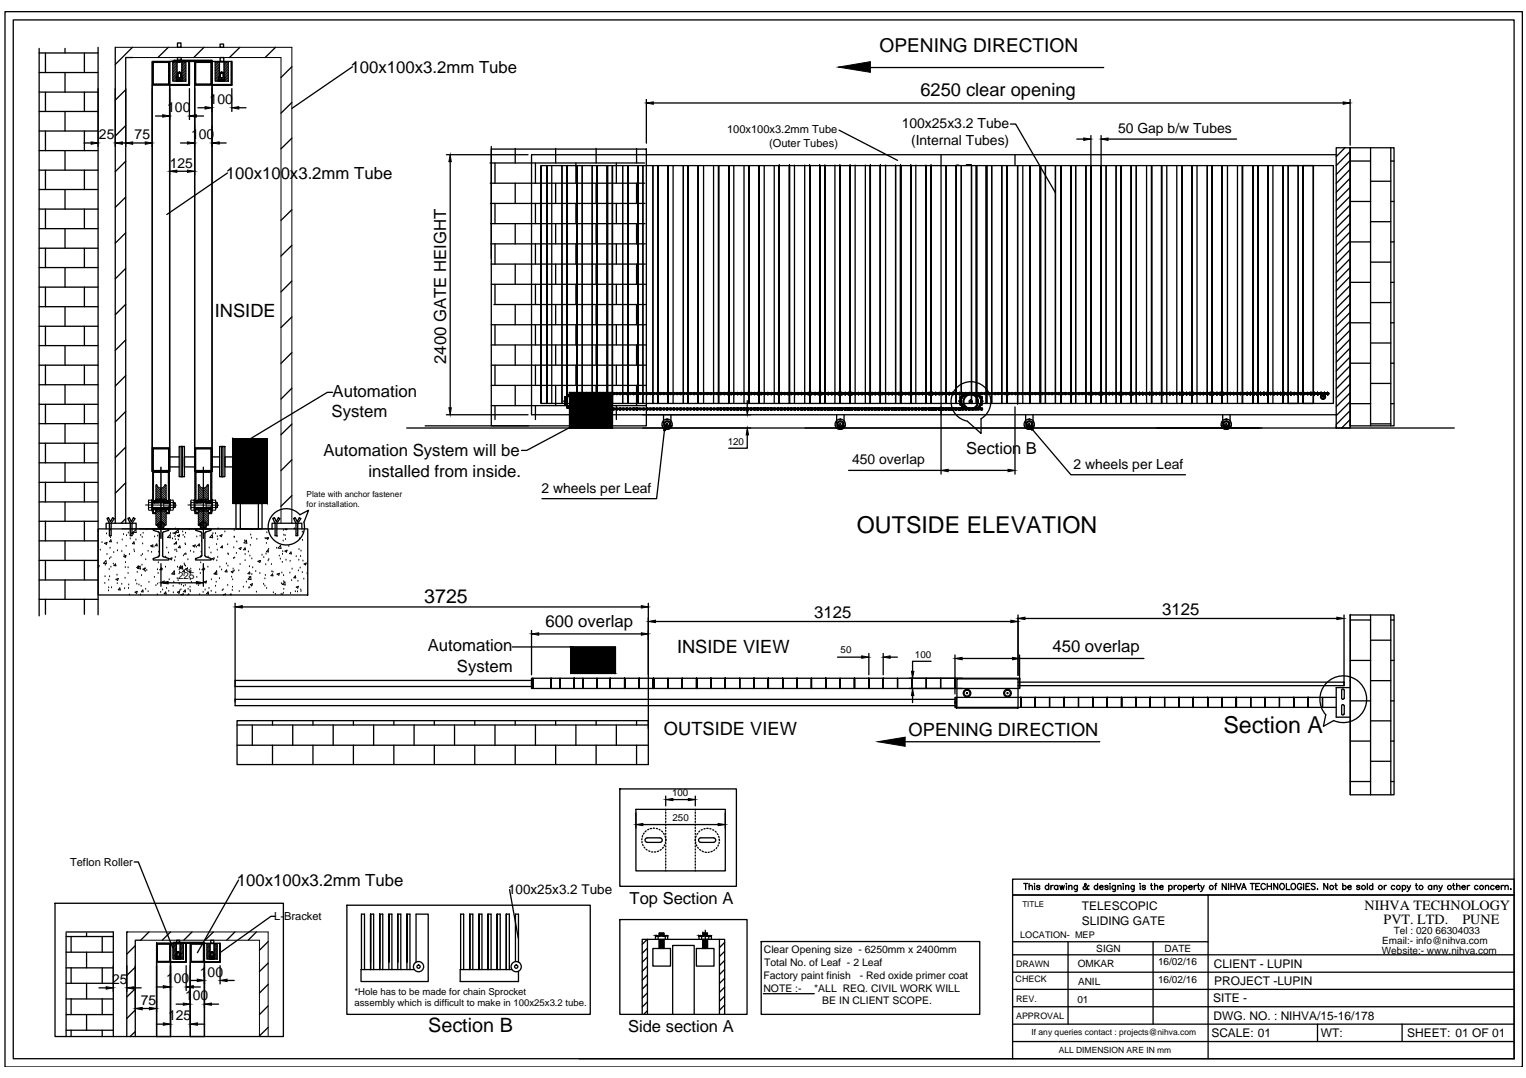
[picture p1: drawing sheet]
<svg xmlns="http://www.w3.org/2000/svg" width="297mm" height="210mm" viewBox="0 0 297 210" stroke-linecap="round" stroke-linejoin="round" font-family="sans-serif">
<defs><g id="words">
<g font-size="4.5">
<text x="166.8" y="103.8">OUTSIDE ELEVATION</text>
<text x="238.1" y="142.8">Section A</text>
</g>
<text font-size="3.9" x="83.4" y="201">Section B</text>
<text font-size="3.8" x="82.6" y="117.4">3725</text>
<text font-size="3.7" x="171.2" y="10.1">OPENING DIRECTION</text>
<g font-size="3.6">
<text x="179.2" y="18.6">6250 clear opening</text>
<text x="41.8" y="61.7">INSIDE</text>
<text x="131.8" y="127.2">INSIDE VIEW</text>
<text x="129.2" y="143.1">OUTSIDE VIEW</text>
<text x="176.9" y="143.2">OPENING DIRECTION</text>
</g>
<g font-size="3.3">
<text x="68.2" y="14.2">100x100x3.2mm Tube</text>
<text x="43.9" y="34.9">100x100x3.2mm Tube</text>
<text x="86.9" y="70.9" transform="rotate(-90 86.9 70.9)">2400 GATE HEIGHT</text>
<text x="64.7" y="77.2">Automation</text>
<text x="64.6" y="81.2">System</text>
<text x="62.9" y="88.9">Automation System will be</text>
<text x="71.7" y="92.9">installed from inside.</text>
<text x="226.2" y="119.7">3125</text>
<text x="106.2" y="122.1">600 overlap</text>
<text x="158.5" y="120.3">3125</text>
<text x="83.3" y="126.8">Automation</text>
<text x="88.9" y="130.8">System</text>
<text x="204.9" y="126.9">450 overlap</text>
<text x="46.1" y="172.5">100x100x3.2mm Tube</text>
</g>
<g font-size="3.2">
<text x="188.1" y="88.4">Section B</text>
<text x="122.6" y="176.1">Top Section A</text>
<text x="122.3" y="200.9">Side section A</text>
</g>
<g font-size="2.8">
<text x="265.6" y="177.1">NIHVA TECHNOLOGY</text>
<text x="269.3" y="180">PVT. LTD.</text>
<text x="284.7" y="180">PUNE</text>
</g>
<g font-size="2.7">
<text x="32.6" y="21.8">100</text>
<text x="40.8" y="20.3">100</text>
<text x="19.3" y="27.1">25</text>
<text x="26.2" y="27.1">75</text>
<text x="37.2" y="27.1">100</text>
<text x="175.5" y="24.8">100x25x3.2 Tube</text>
<text x="177.3" y="28.2">(Internal Tubes)</text>
<text x="217.6" y="25.9">50 Gap b/w Tubes</text>
<text x="33.1" y="32.6">125</text>
<text x="105.4" y="96">2 wheels per Leaf</text>
<text x="165.9" y="90.4">450 overlap</text>
<text x="209" y="91.3">2 wheels per Leaf</text>
<text x="21.8" y="191.6">25</text>
<text x="32.3" y="191.4">100</text>
<text x="38.9" y="190.2">100</text>
<text x="27.4" y="195.7">75</text>
<text x="36" y="194.8">100</text>
<text x="32.7" y="198.7">125</text>
</g>
<text font-size="2.6" x="98.9" y="174.1">100x25x3.2 Tube</text>
<g font-size="2.3">
<text x="210.6" y="177.2">TELESCOPIC</text>
<text x="210.6" y="180.1">SLIDING GATE</text>
<text x="236.3" y="188.5">CLIENT - LUPIN</text>
<text x="236.3" y="191.8">PROJECT -LUPIN</text>
<text x="236.1" y="195.2">SITE -</text>
<text x="235.8" y="201.9">SCALE: 01</text>
<text x="236.2" y="198.5">DWG. NO. : NIHVA/15-16/178</text>
<text x="257.1" y="201.9">WT:</text>
<text x="273.9" y="201.9">SHEET: 01 OF 01</text>
</g>
<g font-size="2.2">
<text x="141.5" y="25.9">100x100x3.2mm Tube</text>
<text x="149.7" y="28.6">(Outer Tubes)</text>
<text x="13.6" y="168.6">Teflon Roller</text>
<text x="53.4" y="179.2">L-Bracket</text>
</g>
<g font-size="2">
<text x="148.7" y="185.6">Clear Opening size - 6250mm x 2400mm</text>
<text x="148.6" y="190.6">Factory paint finish</text>
<text x="148.7" y="188.1">Total No. of Leaf - 2 Leaf</text>
<text x="167.3" y="190.6">- Red oxide primer coat</text>
<text x="148.6" y="193.1">NOTE :-</text>
<text x="158.5" y="193.1">*ALL REQ. CIVIL WORK WILL</text>
<text x="160.1" y="195.6">BE IN CLIENT SCOPE.</text>
</g>
<g font-size="1.9">
<text x="141.6" y="86.6">120</text>
<text x="34.7" y="112.8">225</text>
<text x="163.6" y="127.2">50</text>
<text x="178.1" y="128">100</text>
<text x="130.8" y="155">100</text>
<text x="130.9" y="159.8">250</text>
<text x="213.4" y="185.4">SIGN</text>
<text x="226.7" y="185.4">DATE</text>
<text x="269" y="185.7">Website:- www.nihva.com</text>
<text x="269" y="183.8">Email:- info@nihva.com</text>
<text x="271.3" y="181.9">Tel : 020 66304033</text>
<text x="209.8" y="188.4">OMKAR</text>
<text x="209.8" y="191.8">ANIL</text>
<text x="225.4" y="187.9">16/02/16</text>
<text x="225.4" y="191.3">16/02/16</text>
<text x="69" y="193.7">*Hole has to be made for chain Sprocket</text>
<text x="69" y="195.8">assembly which is difficult to make in 100x25x3.2 tube.</text>
<text x="209.7" y="195.2">01</text>
</g>
<text font-size="1.8" x="198.6" y="182.7">LOCATION- MEP</text>
<g font-size="1.7">
<text x="197.7" y="191.3">CHECK</text>
<text x="197.8" y="188.3">DRAWN</text>
<text x="197.8" y="195.1">REV.</text>
<text x="197.8" y="198.4">APPROVAL</text>
<text x="200.8" y="201.6">If any queries contact : projects@nihva.com</text>
<text x="206.1" y="205">ALL DIMENSION ARE IN mm</text>
</g>
<g font-size="1.6">
<text x="59.7" y="96.8">Plate with anchor fastener</text>
<text x="59.7" y="98.7">for installation.</text>
<text x="199" y="176.6">TITLE</text>
</g>
</g></defs>
<!-- layer: 0 -->
<g fill="none" stroke="#000" stroke-width=".25">
<path d="M1 2.3h295.3v205.5h-295.3zM2.6 3.9h292.1v202.2h-292.1zM7.6 10.3h11.5M7.6 14.1h11.5M7.6 17.9h11.5M7.6 9.4v110.5M8.8 10.3v3.8M8.8 17.9v3.8M12.7 9.4v.9M12.7 14.1v3.8M16.4 10.3v3.8M16.4 17.9v3.8"/>
<path d="M19.1 9.2v110.5M22.4 9.2v92.7M24.5 17.5l-2.1 2M24.5 17.3v11.2M25.8 11.2h-1.3v90.7M25.8 9.2l-3.4 3.4M29.6 12h3.4v79.8h-3.4zM29.6 16.6v75.2M32.8 9.2l-2.1 2M33 12h3.9v4.6h-3.9zM33.9 11.8h7.4v.2h-7.4zM34.3 15.1h.1"/>
<path d="M34.3 15.1v.7M34.4 15.1l.1 .7 .9-.1M34.4 15.7h1M34.5 12.1v3M34.5 11.2h.8v.6h-.8zM34.5 8.4h.7v.8h-.7zM34.6 15.1h-.3h1.2h-.2M34.6 14.2v.9M34.6 15.5l.3-.2 .3 .2M34.6 15.5v.3M34.6 15.5h.6M34.7 14.2l-.1 .1h.7l-.1-.1v.9"/>
<path d="M34.7 14.2v.9M34.7 14.2h.5M34.7 12h.4v.1h-.4zM34.8 15.5v.3M35.1 15.5v.3M35.2 15.5v.3M35.3 14.2h-.7l.3-.2 .4 .2v.9M35.4 12.1v3M35.4 15.1v.6M35.5 15.1v.7M36.7 12v4.5h-3.7M36.9 12v4.6h-3.9v75.2"/>
<path d="M36.9 17.3v6M37.9 12h3.4v79.8h-3.4zM37.9 16.6v75.2M39.7 9.2l-2 2M41.3 12h3.8v4.6h-3.8zM42.6 15.1l-.1 .7M42.6 15.1l.1 .7 1-.1M42.6 15.7h1.1M42.7 12.1v3M42.8 15.1h-.2h1.1h-.2M42.8 14.2v.9M42.8 11.2h.8v.8h-.8z"/>
<path d="M42.8 8.6h.7v.6h-.7zM42.8 15.5v.3M42.8 15.5h.7M42.8 15.5l.3-.2 .4 .2M42.9 14.2l-.1 .1h.7l-.1-.1v.9M42.9 14.2h.5M42.9 14.2v.9M43 15.5v.3M43.3 15.5v.3M43.5 15.5v.3M43.5 14.2h-.7l.3-.2 .4 .2v.9M43.6 12.1v3"/>
<path d="M43.7 15.1v.6M43.7 15.1l.1 .7M45 12v4.5h-3.7M45.1 12v4.6h-3.8v75.2M45.1 17.3v4.4M46.7 9.2l-2 2M53.6 9.2l-2 2M56.8 13l-2.1 2.1M56.8 20l-2.1 2M68.6 13l-11.8 8.1M125.8 19.4v8.5M169.5 13.2h45.3"/>
<path d="M262.8 19.4v8.9M7.6 21.7h11.5M7.6 25.5h11.5M7.6 29.3h11.5M7.6 33.1h11.5M7.6 36.9h11.5M8.8 25.5v3.8M8.8 33.1v3.8M12.7 21.7v3.8M12.7 29.3v3.8M12.7 36.9v3.8M16.3 27.8h1.4"/>
<path d="M16.4 25.5v3.8M16.4 33.1v3.8M23.8 27.8h1.4M24.5 24.5l-2.1 2M24.5 31.4l-2.1 2M24.5 38.4l-2.1 2M25.8 27.8h2.5M30.3 22.6h1.4M34.4 33.3h2.1M35.1 27.8h1.4M38.2 22.6h1.4M38.5 21h1.4"/>
<path d="M42.7 27.8h1.3M44.3 33.7l-11.8 8.1M46.5 21h1.4M56.8 26.9l-2.1 2.1M86.9 30.1h15.9M87.6 31.5v47.9M95.4 31.7h30.1M95.4 35.7h30.1M95.5 39.6h30.1M95.6 29h30.2v53.9h-30.2zM95.6 28.5v21.8M96.4 31.7v4"/>
<path d="M96.4 39.6v3.9M100.3 28.9v2.8M100.3 35.7v3.9M104.2 31.7v4M104.2 39.6v3.9M105.4 32.2v46.4v-46.4h154.1v46.4h-154.1zM106.4 32.2v46.4M107.4 32.2v46.4M108.2 28.9v2.8M108.2 35.7v3.9M109.4 32.2v46.4M110.4 32.2v46.4"/>
<path d="M112.1 31.7v4M112.1 39.6v3.9M112.3 32.2v46.4M113.3 32.2v46.4M115.3 32.2v46.4M116 28.9v2.8M116 35.7v3.9M116.2 32.2v47.2M118.2 32.2v46.4M119.2 32.2v46.4v-46.4M119.2 32.2v46.4M120 31.7v4"/>
<path d="M120 39.6v3.9M121.2 32.2v46.4M122.2 32.2v46.4M123.9 28.9v2.8M123.9 35.7v3.9M124.1 32.2v46.4M124.1 32.2v46.4zM125.1 32.2v46.4M127.1 32.2v46.4M127.2 20.1h134.3M128.1 32.2v46.4M130 32.2v46.4"/>
<path d="M131 32.2v46.4M133 32.2v46.4M134 32.2v46.4M135.9 32.2v46.4M136.9 32.2v46.4M138.9 32.2v46.4M139.9 32.2v46.4M141.9 32.2v46.4M142.8 32.2v46.4M144.8 32.2v46.4M145.8 32.2v46.4M147.7 32.2v46.4z"/>
<path d="M148.8 32.2v46.4M150.7 32.2v46.4M151.7 32.2v46.4M153.7 32.2v46.4M154.6 32.2v46.4M156.6 32.2v46.4M157.6 32.2v46.4M159.6 32.2v46.4M160.6 32.2v46.4v-46.4M162.5 32.2v46.4M163.3 25.3l11.4 5.9M163.5 32.2v46.4"/>
<path d="M165.5 32.2v46.4M166.5 32.2v46.4M168.4 32.2v46.4M169.4 32.2v46.4M171.4 32.2v46.4M172.4 32.2v46.4M174.3 32.2v46.4M175.3 32.2v46.4M177.3 32.2v46.4M178.3 32.2v46.4M180.2 32.2v46.4M181.2 32.2v46.4v-46.4"/>
<path d="M183.2 30.1v62.2M184.2 32.2v46.4M186.1 32.2h.5M186.1 32.2v46.4M187.1 32.2v46.4M188.1 32.2h1h-1M189.1 32.2v46.4M190.1 32.2v46.4M192 32.2v46.4M193 32.2v46.4M195 32.2v46.4M196 32.2v46.4v-46.4"/>
<path d="M196 32.2v46.4M196.7 24.2h1l7.7 13.3M197.6 30.1v2.1M198.1 32.3v46.3v-46.3M199.1 32.2v46.4M200.5 32.2v46.4M202.5 32.2v46.4M203.5 32.2v46.4M205.4 32.2v46.4M206.5 32.2v46.4M208.4 32.2v46.4zM208.4 32.2v46.4"/>
<path d="M209.4 32.2v46.4M209.6 27.1h1.3M211.4 32.2v46.4M212.3 32.2v46.4M212.3 26.4v7.2M214.3 32.2v46.4M214.3 26.4v7.6M215.3 32.2v46.4M215.7 27.1h25M217.3 32.2v46.4M218.3 32.2v46.4M220.2 32.2v46.4"/>
<path d="M221.2 32.2v46.4v-46.4M223.2 32.2v46.4M224.2 32.2v46.4M226.1 32.2v46.4M227.1 32.2v46.4M229.1 32.2v46.4M230 32.2v46.4M232 32.2v46.4M233 32.2v46.4M235 32.2v46.4M236 32.2v46.4M237.9 32.2v46.4"/>
<path d="M238.9 32.2v46.4M240.9 32.2v46.4M241.9 32.2v46.4M243.8 32.2v46.4zM244.8 32.2v46.4M246.8 32.2v46.4M247.8 32.2v46.4M249.7 32.2v46.4M250.7 32.2h2v46.4h-2zM250.7 32.2v46.4M252.7 32.2v46.4M253.7 32.2v46.4z"/>
<path d="M253.7 32.2h2v46.4h-2zM255.7 32.2v46.4M260.1 28.8h2.7v54.5h-2.7zM260.1 30.1h-156.6v50.7h156.6M261.8 28.8l-1.7 1.7M262.8 28.8h8.6v54.1h-8.6zM262.8 35.3h.1M262.8 29.5l-2.7 2.7M262.8 31.2l-2.7 2.8M262.8 33l-2.7 2.7M262.8 34.7l-2.7 2.8M262.8 36.5l-2.7 2.7"/>
<path d="M262.8 38.2l-2.7 2.7M262.8 39.9l-2.7 2.8M262.8 28.8v54.1M262.8 31.4h4M262.8 39.2h4M266.8 28.8v54.1M266.8 35.3h3.9M270.7 28.8v54.1M270.7 31.4h.7M270.7 39.2h.7M7.6 40.7h11.5M7.6 44.5h11.5"/>
<path d="M7.6 48.3h11.5M7.6 52.1h11.5M7.6 55.9h11.5M7.6 59.7h11.5M8.8 40.7v3.8M8.8 48.3v3.8M8.8 55.9v3.8M12.7 44.5v3.8M12.7 52.1v3.8M12.7 59.7v3.8M16.4 40.7v3.8M16.4 48.3v3.8"/>
<path d="M16.4 55.9v3.8M24.5 45.3l-2.1 2.1M24.5 52.3l-2.1 2M24.5 59.3l-2.1 2M56.8 40.8l-2.1 2.1M56.8 47.8l-2.1 2.1M56.8 54.7l-2.1 2.1M95.5 43.5h30.1M95.5 47.5h30.1M95.6 51.4h30M95.6 55.4h30M96.1 59.3h29.5"/>
<path d="M96.4 47.5v3.9M96.4 55.4v3.9M100.3 43.5v4M100.3 51.4v4M100.3 59.3v3.9M104.2 47.5v3.9M104.2 55.4v3.9M108.2 43.5v4M108.2 51.4v4M108.2 59.3v3.9M112.1 47.5v3.9M112.1 55.4v3.9"/>
<path d="M116 43.5v4M116 51.4v4M116 59.3v3.9M120 47.5v3.9M120 55.4v3.9M123.9 43.5v4M123.9 51.4v4M123.9 59.3v3.9M262.8 43.2h.1M262.8 51h.1M262.8 58.9h.1M262.8 59.1l-2.7 2.7"/>
<path d="M262.8 41.7l-2.7 2.7M262.8 43.4l-2.7 2.7M262.8 45.2l-2.7 2.7M262.8 46.9l-2.7 2.7M262.8 48.6l-2.7 2.8M262.8 50.4l-2.7 2.7M262.8 52.1l-2.7 2.7M262.8 53.8l-2.7 2.8M262.8 55.6l-2.7 2.7M262.8 57.3l-2.7 2.8M262.8 47.1h4M262.8 55h4"/>
<path d="M266.8 43.2h3.9M266.8 51h3.9M266.8 58.9h3.9M270.7 47.1h.7M270.7 55h.7M7.6 71.1h11.5M7.6 63.5h11.5M7.6 67.3h11.5M7.6 74.9h11.5M7.6 78.7h11.5M8.8 63.5v3.8M8.8 71.1v3.8"/>
<path d="M8.8 78.7v3.8M12.7 67.3v3.8M12.7 74.9v3.8M16.4 63.5v3.8M16.4 71.1v3.8M16.4 78.7v3.8M24.5 66.2l-2.1 2M24.5 73.1l-2.1 2.1M56.8 61.7l-2.1 2.1M56.8 68.7l-2.1 2.1M56.8 75.6l-2.1 2.1M64.7 76.4h-1l-17.2 10.4"/>
<path d="M95.6 63.2h30.1M95.6 67.2h30.1M95.6 71.1h30.1M95.6 75h30.1M95.6 79h30.2M96.4 63.2v4M96.4 71.1v3.9M96.4 79v2.7M100.3 67.2v3.9M100.3 75v4M104.2 63.2v4M104.2 71.1v3.9"/>
<path d="M104.2 79v2.7M108.2 67.2v3.9M108.2 75v4M109.9 78.2v-.2l.2-.1 .1 .2-.1 .2M109.9 78.3l.1 .3M109.9 77.5l.1-.2h.3v.2l-.2 .1M110 77.6l-.1 .3M110 77.9l-.1 .2 .1 .2 .2-.1v-.2M110.2 79l.1 .2M110.2 78.3l.1 .2M110.2 77.6v.3M110.2 78.6l.2 .2-.2 .1-.2-.1v-.2"/>
<path d="M110.3 78.9v-.3h-.2l-.1 .1 .1 .2M110.4 77l-.5 .5 .2 .1 .2-.2M110.4 78.8l.2 .3M110.4 77l.2-.2 .2 .2-.4 .4M110.5 79.1l.2 .2-.1 .2-.2-.1-.1-.2M110.6 79.5l.3 .1M110.7 79.4l-.1-.2-.2-.1-.1 .2 .2 .2M110.8 79.3l.2 .1M110.9 76.6l-.3 .2M110.9 76.4h8.3v6.9h-8.3zM110.9 76.6l.1-.1h.3v.2l-.2 .1M111 76.9l-.5 .3-.1-.3h.2"/>
<path d="M111 79.5h.2l.1 .2-.2 .1-.2-.1M111.2 76.4l-.3 .1 .1 .2 .2 .1 .1-.2M111.3 76.5h.2M111.3 79.5h.2M111.3 79.6l-.2-.2-.2 .1 .1 .3h.2M111.5 76.7h-.2M111.5 79.8h-.2M111.6 76.5l.2-.1 .1 .2-.1 .2-.2-.1M111.6 79.5h.2l.1 .1-.1 .2-.2-.1M111.9 76.5l-.2-.1-.2 .2 .2 .2 .2-.1M111.9 79.5h-.2l-.2 .1 .2 .2 .2-.1M111.9 76.5h.3"/>
<path d="M111.9 79.5h.3M112.1 63.2v4M112.1 71.1v3.9M112.1 79v2.7M112.2 76.5l.2-.1 .1 .3h-.6M112.2 79.5h.2l.1 .2-.6 .1M112.5 76.5l-.2-.1-.1 .2 .1 .2 .2-.1M112.5 79.5h-.2l-.1 .1 .1 .2 .2-.1M112.6 76.5h.3M112.6 79.5h.3M112.9 76.7h-.3M112.9 79.8h-.3"/>
<path d="M113 76.5h.3M113 79.5h.3M113 76.5l-.2-.1-.1 .3h.6M113 79.5h-.2l-.1 .2 .6 .1M113.4 76.5l.2-.1 .1 .2-.1 .2-.2-.1M113.4 79.5h.2l.1 .1-.1 .2-.2-.1M113.7 76.5l-.2-.1-.2 .2 .2 .2 .2-.1M113.7 79.5h-.2l-.2 .1 .2 .2 .2-.1M113.7 76.5h.3M113.7 79.5h.3M114 76.5l.3-.1v.3h-.6M114 79.5h.3v.2l-.6 .1"/>
<path d="M114.3 76.5h.3M114.3 79.5h.3M114.3 76.5l-.2-.1-.1 .3h.6M114.3 79.5h-.2l-.1 .2 .6 .1M114.7 76.5l.2-.1 .1 .2-.1 .2-.2-.1M114.7 79.5h.2l.1 .1-.1 .2-.2-.1M115 76.5l-.2-.1-.2 .2 .2 .2 .2-.1M115 79.5h-.2l-.2 .1 .2 .2 .2-.1M115 76.5h.3M115 79.5h.3M115.3 76.5l.2-.1 .1 .3h-.6M115.3 79.5h.2l.1 .2-.6 .1"/>
<path d="M115.6 76.5l-.2-.1-.1 .2 .1 .2 .2-.1M115.6 79.5h-.2l-.1 .1 .1 .2 .2-.1M115.7 76.5h.2M115.7 79.5h.2M116 76.5l.2-.1 .1 .3h-.6M116 79.5h.2l.1 .2-.6 .1M116 67.2v3.9M116 75v4M116.3 76.5l-.2-.1-.1 .2 .1 .2 .2-.1M116.3 79.5h-.2l-.1 .1 .1 .2 .2-.1M116.3 76.5h.3M116.3 79.5h.3"/>
<path d="M116.6 76.5l.2-.1 .1 .3h-.6M116.6 79.5h.2l.1 .2-.6 .1M116.9 76.5l-.2-.1-.1 .2 .1 .2 .2-.1M116.9 79.5h-.2l-.1 .1 .1 .2 .2-.1M117 76.5h.3M117 79.5h.3M117.3 76.5l.2-.1 .1 .3h-.6M117.3 79.5h.2l.1 .2-.6 .1M117.6 76.5h.3M117.6 79.5h.3M117.6 76.5l-.2-.1-.1 .3h.9l-.1-.3-.2 .1M117.6 79.5h-.2l-.1 .2h.9l-.1-.2h-.2"/>
<path d="M118.2 76.5l-.2-.1-.1 .2 .1 .2 .2-.1M118.2 79.5h-.2l-.1 .1 .1 .2 .2-.1M118.3 76.5h.3M118.3 79.5h.3M118.6 76.5l.2-.1 .1 .3h-.6M118.6 79.5h.2l.1 .2-.6 .1M118.9 76.5h.3M118.9 79.5h.3M118.9 76.5l-.2-.1-.1 .3h1l-.1-.3-.3 .1M118.9 79.5h-.2l-.1 .2h1l-.1-.2h-.3M119.6 76.5l-.3-.1-.1 .2 .1 .2 .3-.1M119.6 79.5h-.3l-.1 .1 .1 .2 .3-.1"/>
<path d="M119.6 76.5h.3M119.6 79.5h.3M119.9 76.5l.2-.1 .1 .3h-.6M119.9 79.5h.2l.1 .2-.6 .1M120 63.2v4M120 71.1v3.9M120 79v2.7M120.2 76.5h.3M120.2 79.5h.3M120.2 76.5l-.2-.1-.1 .3h1l-.1-.3-.2 .1M120.2 79.5h-.2l-.1 .2h1l-.1-.2h-.2M120.9 76.5l-.2-.1-.2 .2 .2 .2 .2-.1"/>
<path d="M120.9 79.5h-.2l-.2 .1 .2 .2 .2-.1M120.9 76.5h.3M120.9 79.5h.3M121.2 76.5l.2-.1 .1 .2-.1 .2-.2-.1M121.2 79.5h.2l.1 .1-.1 .2-.2-.1M121.2 76.7h-.3M121.2 79.8h-.3M121.5 76.5l-.2-.1-.1 .2 .1 .2 .2-.1M121.5 79.5h-.2l-.1 .1 .1 .2 .2-.1M121.5 76.5h.3M121.5 79.5h.3M121.9 76.5l.2-.1 .1 .3h-.7"/>
<path d="M121.9 79.5h.2l.1 .2-.7 .1M122.2 76.5l-.2-.1-.2 .2 .2 .2 .2-.1M122.2 79.5h-.2l-.2 .1 .2 .2 .2-.1M122.2 76.5h.3M122.2 79.5h.3M122.5 76.5l.2-.1 .2 .2-.2 .2-.2-.1M122.5 79.5h.2l.2 .1-.2 .2-.2-.1M122.5 76.7h-.3M122.5 79.8h-.3M122.8 76.5l-.2-.1-.1 .2 .1 .2 .2-.1M122.8 79.5h-.2l-.1 .1 .1 .2 .2-.1M122.9 76.5h.2"/>
<path d="M122.9 79.5h.2M123.2 76.5l.2-.1 .1 .3h-.6M123.2 79.5h.2l.1 .2-.6 .1M123.5 76.5h.3M123.5 79.5h.3M123.5 76.5l-.2-.1-.1 .3h.9l-.1-.3-.2 .1M123.5 79.5h-.2l-.1 .2h.9l-.1-.2h-.2M123.9 67.2v3.9M123.9 75v4M124.1 76.5l-.2-.1-.1 .2 .1 .2 .2-.1M124.1 79.5h-.2l-.1 .1 .1 .2 .2-.1M124.2 76.5h.3"/>
<path d="M124.2 79.5h.3M124.5 76.7h-.3M124.5 79.8h-.3M124.8 76.5h.3M124.8 79.5h.3M124.8 76.5l-.2-.1-.1 .3h.9l-.1-.3-.2 .1M124.8 79.5h-.2l-.1 .2h.9l-.1-.2h-.2M125.4 76.5l-.2-.1-.1 .2 .1 .2 .2-.1M125.4 79.5h-.2l-.1 .1 .1 .2 .2-.1M125.5 76.5h.3M125.5 79.5h.3M125.8 76.5l.2-.1 .1 .3h-.6"/>
<path d="M125.8 79.5h.2l.1 .2-.6 .1M126.1 76.5h.3M126.1 79.5h.3M126.1 76.5l-.2-.1-.1 .3h1l-.1-.3-.3 .1M126.1 79.5h-.2l-.1 .2h1l-.1-.2h-.3M126.8 76.5l-.3-.1-.1 .3h1l-.1-.3-.2 .1M126.8 79.5h-.3l-.1 .2h1l-.1-.2h-.2M126.8 76.5h.3M126.8 79.5h.3M127.4 76.5l-.2-.1-.2 .2 .2 .2 .2-.1M127.4 79.5h-.2l-.2 .1 .2 .2 .2-.1M127.4 76.5h.3"/>
<path d="M127.4 79.5h.3M127.8 76.5l.2-.1 .1 .3h-.7M127.8 79.5h.2l.1 .2-.7 .1M128.1 76.5l-.2-.1-.1 .3h.9l-.1-.3-.2 .1M128.1 79.5h-.2l-.1 .2h.9l-.1-.2h-.2M128.1 76.5h.3M128.1 79.5h.3M128.7 76.5l-.2-.1-.1 .2 .1 .2 .2-.1M128.7 79.5h-.2l-.1 .1 .1 .2 .2-.1M128.7 76.5h.3M128.7 79.5h.3M129 76.7h-.3"/>
<path d="M129 79.8h-.3M129.1 76.5l.2-.1 .1 .2-.1 .2-.2-.1M129.1 79.5h.2l.1 .1-.1 .2-.2-.1M129.4 76.5h.3M129.4 79.5h.3M129.4 76.5l-.2-.1-.1 .3h.9l-.1-.3-.2 .1M129.4 79.5h-.2l-.1 .2h.9l-.1-.2h-.2M130 76.5l-.2-.1-.1 .3h.6M130 79.5h-.2l-.1 .2 .6 .1M130.1 76.5h.2M130.1 79.5h.2M130.4 76.5l.2-.1 .1 .2-.1 .2-.2-.1"/>
<path d="M130.4 79.5h.2l.1 .1-.1 .2-.2-.1M130.7 76.5h.3M130.7 79.5h.3M130.7 76.5l-.2-.1-.1 .3h.9l-.1-.3-.2 .1M130.7 79.5h-.2l-.1 .2h.9l-.1-.2h-.2M131.3 76.5l-.2-.1-.1 .3h1l-.1-.3-.2 .1M131.3 79.5h-.2l-.1 .2h1l-.1-.2h-.2M131.4 76.5h.3M131.4 79.5h.3M132 76.5l-.3-.1v.3h.6M132 79.5h-.3v.2l.6 .1M132 76.5h.3"/>
<path d="M132 79.5h.3M132.3 76.5l.2-.1 .2 .2-.2 .2-.2-.1M132.3 79.5h.2l.2 .1-.2 .2-.2-.1M132.6 76.5l-.2-.1-.1 .3h1l-.1-.3-.2 .1M132.6 79.5h-.2l-.1 .2h1l-.1-.2h-.2M132.7 76.5h.3M132.7 79.5h.3M133.3 76.5l-.2-.1-.1 .3h.6M133.3 79.5h-.2l-.1 .2 .6 .1M133.3 76.5h.3M133.3 79.5h.3M133.6 76.5l.3-.1 .1 .2-.1 .2-.3-.1"/>
<path d="M133.6 79.5h.3l.1 .1-.1 .2-.3-.1M133.9 76.5l-.2-.1-.1 .3h1l-.1-.3-.2 .1M133.9 79.5h-.2l-.1 .2h1l-.1-.2h-.2M134 76.5h.3M134 79.5h.3M134.6 76.5l-.2-.1-.1 .3h.6M134.6 79.5h-.2l-.1 .2 .6 .1M134.6 76.5h.3M134.6 79.5h.3M135 76.5l.2-.1 .1 .2-.1 .2-.2-.1M135 79.5h.2l.1 .1-.1 .2-.2-.1M135.3 76.5h.2"/>
<path d="M135.3 79.5h.2M135.3 76.5l-.3-.1-.1 .2 .1 .2 .3-.1M135.3 79.5h-.3l-.1 .1 .1 .2 .3-.1M135.5 76.7h-.2M135.5 79.8h-.2M135.6 76.5l.2-.1 .1 .2-.1 .2-.2-.1M135.6 79.5h.2l.1 .1-.1 .2-.2-.1M135.9 76.5l-.2-.1-.1 .3h.6M135.9 79.5h-.2l-.1 .2 .6 .1M135.9 76.5h.3M135.9 79.5h.3M136.3 76.5l.2-.1 .1 .2-.1 .2-.2-.1"/>
<path d="M136.3 79.5h.2l.1 .1-.1 .2-.2-.1M136.6 76.5h.3M136.6 79.5h.3M136.6 76.5l-.2-.1-.2 .2 .2 .2 .2-.1M136.6 79.5h-.2l-.2 .1 .2 .2 .2-.1M136.9 76.7h-.3M136.9 79.8h-.3M136.9 76.5l.2-.1 .1 .2-.1 .2-.2-.1M136.9 79.5h.2l.1 .1-.1 .2-.2-.1M137.2 76.5l-.2-.1-.1 .3h.9l-.1-.3-.2 .1M137.2 79.5h-.2l-.1 .2h.9l-.1-.2h-.2M137.2 76.5h.3"/>
<path d="M137.2 79.5h.3M137.8 76.5l-.2-.1-.1 .3h.7M137.8 79.5h-.2l-.1 .2 .7 .1M137.9 76.5h.3M137.9 79.5h.3M138.2 76.5l.2-.1 .2 .2-.2 .2-.2-.1M138.2 79.5h.2l.2 .1-.2 .2-.2-.1M138.5 76.5l-.2-.1-.1 .3h1l-.1-.3-.3 .1M138.5 79.5h-.2l-.1 .2h1l-.1-.2h-.3M138.6 76.5h.3M138.6 79.5h.3M139.2 76.5l-.3-.1-.1 .3h.7"/>
<path d="M139.2 79.5h-.3l-.1 .2 .7 .1M139.2 76.5h.3M139.2 79.5h.3M139.5 76.5l.2-.1 .2 .2-.2 .2-.2-.1M139.5 79.5h.2l.2 .1-.2 .2-.2-.1M139.8 76.5h.3M139.8 79.5h.3M139.8 76.5l-.2-.1-.1 .2 .1 .2 .2-.1M139.8 79.5h-.2l-.1 .1 .1 .2 .2-.1M140.1 76.7h-.3M140.1 79.8h-.3M140.2 76.5l.2-.1 .1 .2-.1 .2-.2-.1"/>
<path d="M140.2 79.5h.2l.1 .1-.1 .2-.2-.1M140.5 76.5l-.2-.1-.1 .3h.6M140.5 79.5h-.2l-.1 .2 .6 .1M140.5 76.5h.3M140.5 79.5h.3M140.8 76.5l.2-.1 .2 .2-.2 .2-.2-.1M140.8 79.5h.2l.2 .1-.2 .2-.2-.1M141.1 76.5h.3M141.1 79.5h.3M141.1 76.5l-.2-.1-.1 .3h.6M141.1 79.5h-.2l-.1 .2 .6 .1M141.5 76.5l.2-.1 .1 .2-.1 .2-.2-.1"/>
<path d="M141.5 79.5h.2l.1 .1-.1 .2-.2-.1M141.8 76.5l-.2-.1-.1 .3h.6M141.8 79.5h-.2l-.1 .2 .6 .1M141.8 76.5h.3M141.8 79.5h.3M142.1 76.5l.3-.1 .1 .2-.1 .2-.3-.1M142.1 79.5h.3l.1 .1-.1 .2-.3-.1M142.5 76.5h.2M142.5 79.5h.2M142.5 76.5l-.3-.1-.1 .3h.6M142.5 79.5h-.3l-.1 .2 .6 .1M142.8 76.5l.2-.1 .1 .2-.1 .2-.2-.1"/>
<path d="M142.8 79.5h.2l.1 .1-.1 .2-.2-.1M143.1 76.5l-.2-.1-.2 .2 .2 .2 .2-.1M143.1 79.5h-.2l-.2 .1 .2 .2 .2-.1M143.1 76.5h.3M143.1 79.5h.3M143.4 76.5l.2-.1 .1 .3h-.6M143.4 79.5h.2l.1 .2-.6 .1M143.7 76.5l-.2-.1-.1 .3h.7M143.7 79.5h-.2l-.1 .2 .7 .1M143.8 76.5h.3M143.8 79.5h.3M144.1 76.5l.2-.1 .1 .2-.1 .2-.2-.1"/>
<path d="M144.1 79.5h.2l.1 .1-.1 .2-.2-.1M144.4 76.5l-.2-.1-.1 .2 .1 .2 .2-.1M144.4 79.5h-.2l-.1 .1 .1 .2 .2-.1M144.4 76.5h.3M144.4 79.5h.3M144.7 76.5l.2-.1 .1 .3h-.6M144.7 79.5h.2l.1 .2-.6 .1M145 76.5l-.2-.1-.1 .3h.7M145 79.5h-.2l-.1 .2 .7 .1M145.1 76.5h.3M145.1 79.5h.3M145.4 76.5l.2-.1 .2 .2-.2 .2-.2-.1"/>
<path d="M145.4 79.5h.2l.2 .1-.2 .2-.2-.1M145.5 78v1.4M145.7 76.5h.3M145.7 79.5h.3M145.7 76.5l-.2-.1-.1 .3h.6M145.7 79.5h-.2l-.1 .2 .6 .1M146 76.5l.3-.1 .1 .2-.1 .2-.3-.1M146 79.5h.3l.1 .1-.1 .2-.3-.1M146.4 76.5l-.3-.1-.1 .2 .1 .2 .3-.1M146.4 79.5h-.3l-.1 .1 .1 .2 .3-.1M146.4 76.5h.3M146.4 79.5h.3"/>
<path d="M146.7 76.7h-.3M146.7 79.8h-.3M146.7 76.5l.2-.1 .2 .2-.2 .2-.2-.1M146.7 79.5h.2l.2 .1-.2 .2-.2-.1M147 76.5h.3M147 79.5h.3M147 76.5l-.2-.1-.1 .3h.6M147 79.5h-.2l-.1 .2 .6 .1M147.4 76.5l.2-.1 .1 .2-.1 .2-.2-.1M147.4 79.5h.2l.1 .1-.1 .2-.2-.1M147.7 76.5l-.2-.1-.2 .2 .2 .2 .2-.1M147.7 79.5h-.2l-.2 .1 .2 .2 .2-.1"/>
<path d="M147.7 76.5h.3M147.7 79.5h.3M148 76.5l.2-.1 .1 .3h-.6M148 79.5h.2l.1 .2-.6 .1M148.3 76.5l-.2-.1-.1 .2 .1 .2 .2-.1M148.3 79.5h-.2l-.1 .1 .1 .2 .2-.1M148.3 76.5h.3M148.3 79.5h.3M148.6 76.7h-.3M148.6 79.8h-.3M148.7 76.5l.2-.1 .1 .2-.1 .2-.2-.1M148.7 79.5h.2l.1 .1-.1 .2-.2-.1"/>
<path d="M149 76.5l-.2-.1-.2 .2 .2 .2 .2-.1M149 79.5h-.2l-.2 .1 .2 .2 .2-.1M149 76.5h.3M149 79.5h.3M149.3 76.5l.2-.1 .1 .3h-.6M149.3 79.5h.2l.1 .2-.6 .1M149.6 76.5l-.2-.1-.1 .2 .1 .2 .2-.1M149.6 79.5h-.2l-.1 .1 .1 .2 .2-.1M149.7 76.5h.2M149.7 79.5h.2M149.9 76.7h-.2M149.9 79.8h-.2"/>
<path d="M150 76.5l.2-.1 .1 .2-.1 .2-.2-.1M150 79.5h.2l.1 .1-.1 .2-.2-.1M150.3 76.5l-.2-.1-.2 .2 .2 .2 .2-.1M150.3 79.5h-.2l-.2 .1 .2 .2 .2-.1M150.3 76.5h.3M150.3 79.5h.3M150.6 76.5l.2-.1 .1 .3h-.6M150.6 79.5h.2l.1 .2-.6 .1M150.9 76.5l-.2-.1-.1 .2 .1 .2 .2-.1M150.9 79.5h-.2l-.1 .1 .1 .2 .2-.1M151 76.5h.3M151 79.5h.3"/>
<path d="M151.3 76.7h-.3M151.3 79.8h-.3M151.3 76.5l.2-.1 .1 .2-.1 .2-.2-.1M151.3 79.5h.2l.1 .1-.1 .2-.2-.1M151.6 76.5h.3M151.6 79.5h.3M151.6 76.5l-.2-.1-.1 .3h.6M151.6 79.5h-.2l-.1 .2 .6 .1M151.9 76.5l.2-.1 .2 .2-.2 .2-.2-.1M151.9 79.5h.2l.2 .1-.2 .2-.2-.1M152.2 76.5l-.2-.1-.1 .2 .1 .2 .2-.1M152.2 79.5h-.2l-.1 .1 .1 .2 .2-.1"/>
<path d="M152.3 76.5h.3M152.3 79.5h.3M152.6 76.7h-.3M152.6 79.8h-.3M152.6 76.5l.2-.1 .2 .2-.2 .2-.2-.1M152.6 79.5h.2l.2 .1-.2 .2-.2-.1M152.9 76.5h.3M152.9 79.5h.3M152.9 76.5l-.2-.1-.1 .3h.6M152.9 79.5h-.2l-.1 .2 .6 .1M153.2 76.5l.3-.1 .1 .2-.1 .2-.3-.1M153.2 79.5h.3l.1 .1-.1 .2-.3-.1"/>
<path d="M153.5 76.5l-.2-.1-.1 .2 .1 .2 .2-.1M153.5 79.5h-.2l-.1 .1 .1 .2 .2-.1M153.6 76.5h.3M153.6 79.5h.3M153.9 76.5l.2-.1 .1 .3h-.6M153.9 79.5h.2l.1 .2-.6 .1M154.2 76.5l-.2-.1-.2 .2 .2 .2 .2-.1M154.2 79.5h-.2l-.2 .1 .2 .2 .2-.1M154.2 76.5h.3M154.2 79.5h.3M154.5 76.7h-.3M154.5 79.8h-.3"/>
<path d="M154.6 76.5l.2-.1 .1 .2-.1 .2-.2-.1M154.6 79.5h.2l.1 .1-.1 .2-.2-.1M154.9 76.5l-.3-.1-.1 .2 .1 .2 .3-.1M154.9 79.5h-.3l-.1 .1 .1 .2 .3-.1M154.9 76.5h.3M154.9 79.5h.3M155.2 76.5l.2-.1 .1 .3h-.6M155.2 79.5h.2l.1 .2-.6 .1M155.5 76.5l-.2-.1-.1 .2 .1 .2 .2-.1M155.5 79.5h-.2l-.1 .1 .1 .2 .2-.1M155.5 76.5h.3M155.5 79.5h.3"/>
<path d="M155.8 76.7h-.3M155.8 79.8h-.3M155.9 76.5l.2-.1 .1 .2-.1 .2-.2-.1M155.9 79.5h.2l.1 .1-.1 .2-.2-.1M156.2 76.5l-.2-.1-.2 .2 .2 .2 .2-.1M156.2 79.5h-.2l-.2 .1 .2 .2 .2-.1M156.2 76.5h.3M156.2 79.5h.3M156.5 76.5l.2-.1 .1 .3h-.6M156.5 79.5h.2l.1 .2-.6 .1M156.8 76.5l-.2-.1-.1 .2 .1 .2 .2-.1M156.8 79.5h-.2l-.1 .1 .1 .2 .2-.1"/>
<path d="M156.8 76.5h.3M156.8 79.5h.3M157.1 76.7h-.3M157.1 79.8h-.3M157.2 76.5l.2-.1 .1 .2-.1 .2-.2-.1M157.2 79.5h.2l.1 .1-.1 .2-.2-.1M157.5 76.5h.3M157.5 79.5h.3M157.5 76.5l-.2-.1-.1 .3h.6M157.5 79.5h-.2l-.1 .2 .6 .1M157.8 76.5l.2-.1 .2 .2-.2 .2-.2-.1M157.8 79.5h.2l.2 .1-.2 .2-.2-.1"/>
<path d="M158.1 76.5l-.2-.1-.1 .2 .1 .2 .2-.1M158.1 79.5h-.2l-.1 .1 .1 .2 .2-.1M158.2 76.5h.3M158.2 79.5h.3M158.5 76.7h-.3M158.5 79.8h-.3M158.5 76.5l.2-.1 .1 .2-.1 .2-.2-.1M158.5 79.5h.2l.1 .1-.1 .2-.2-.1M158.8 76.5h.3M158.8 79.5h.3M158.8 76.5l-.2-.1-.1 .3h.6M158.8 79.5h-.2l-.1 .2 .6 .1"/>
<path d="M159.1 76.5l.2-.1 .2 .2-.2 .2-.2-.1M159.1 79.5h.2l.2 .1-.2 .2-.2-.1M159.4 76.5l-.2-.1-.1 .2 .1 .2 .2-.1M159.4 79.5h-.2l-.1 .1 .1 .2 .2-.1M159.5 76.5h.3M159.5 79.5h.3M159.8 76.5l.2-.1 .1 .3h-.6M159.8 79.5h.2l.1 .2-.6 .1M160.1 76.5l-.2-.1-.2 .2 .2 .2 .2-.1M160.1 79.5h-.2l-.2 .1 .2 .2 .2-.1M160.1 76.5h.3M160.1 79.5h.3"/>
<path d="M160.4 76.7h-.3M160.4 79.8h-.3M160.4 76.5l.3-.1 .1 .2-.1 .2-.3-.1M160.4 79.5h.3l.1 .1-.1 .2-.3-.1M160.7 76.5l-.2-.1-.1 .2 .1 .2 .2-.1M160.7 79.5h-.2l-.1 .1 .1 .2 .2-.1M160.8 76.5h.3M160.8 79.5h.3M161.1 76.5l.2-.1 .1 .3h-.6M161.1 79.5h.2l.1 .2-.6 .1M161.4 76.5l-.2-.1-.2 .2 .2 .2 .2-.1M161.4 79.5h-.2l-.2 .1 .2 .2 .2-.1"/>
<path d="M161.4 76.5h.3M161.4 79.5h.3M161.7 76.7h-.3M161.7 79.8h-.3M161.7 76.5l.3-.1 .1 .2-.1 .2-.3-.1M161.7 79.5h.3l.1 .1-.1 .2-.3-.1M162.1 76.5h.2M162.1 79.5h.2M162.1 76.5l-.3-.1-.1 .3h.6M162.1 79.5h-.3l-.1 .2 .6 .1M162.4 76.5l.2-.1 .1 .2-.1 .2-.2-.1M162.4 79.5h.2l.1 .1-.1 .2-.2-.1"/>
<path d="M162.7 76.5l-.2-.1-.2 .2 .2 .2 .2-.1M162.7 79.5h-.2l-.2 .1 .2 .2 .2-.1M162.7 76.5h.3M162.7 79.5h.3M163 76.7h-.3M163 79.8h-.3M163.1 76.5l.2-.1 .1 .2-.1 .2-.2-.1M163.1 79.5h.2l.1 .1-.1 .2-.2-.1M163.4 76.5h.3M163.4 79.5h.3M163.4 76.5l-.2-.1-.1 .3h.6M163.4 79.5h-.2l-.1 .2 .6 .1"/>
<path d="M163.7 76.5l.2-.1 .1 .2-.1 .2-.2-.1M163.7 79.5h.2l.1 .1-.1 .2-.2-.1M164 76.5l-.2-.1-.1 .2 .1 .2 .2-.1M164 79.5h-.2l-.1 .1 .1 .2 .2-.1M164 76.5h.3M164 79.5h.3M164.3 76.7h-.3M164.3 79.8h-.3M164.4 76.5l.2-.1 .1 .2-.1 .2-.2-.1M164.4 79.5h.2l.1 .1-.1 .2-.2-.1M164.7 76.5h.3M164.7 79.5h.3"/>
<path d="M164.7 76.5l-.2-.1-.1 .3h.6M164.7 79.5h-.2l-.1 .2 .6 .1M165 76.5l.2-.1 .2 .2-.2 .2-.2-.1M165 79.5h.2l.2 .1-.2 .2-.2-.1M165.3 76.5l-.2-.1-.1 .2 .1 .2 .2-.1M165.3 79.5h-.2l-.1 .1 .1 .2 .2-.1M165.4 76.5h.2M165.4 79.5h.2M165.6 76.5l.3-.1 .1 .3h-.6M165.6 79.5h.3l.1 .2-.6 .1M166 76.5l-.3-.1-.1 .2 .1 .2 .3-.1M166 79.5h-.3l-.1 .1 .1 .2 .3-.1"/>
<path d="M166 76.5h.3M166 79.5h.3M166.3 76.7h-.3M166.3 79.8h-.3M166.3 76.5l.2-.1 .2 .2-.2 .2-.2-.1M166.3 79.5h.2l.2 .1-.2 .2-.2-.1M166.6 76.5l-.2-.1-.1 .2 .1 .2 .2-.1M166.6 79.5h-.2l-.1 .1 .1 .2 .2-.1M166.7 76.5h.3M166.7 79.5h.3M167 76.5l.2-.1 .1 .3h-.6M167 79.5h.2l.1 .2-.6 .1"/>
<path d="M167.3 76.5l-.2-.1-.2 .2 .2 .2 .2-.1M167.3 79.5h-.2l-.2 .1 .2 .2 .2-.1M167.3 76.5h.3M167.3 79.5h.3M167.6 76.7h-.3M167.6 79.8h-.3M167.6 76.5l.2-.1 .2 .2-.2 .2-.2-.1M167.6 79.5h.2l.2 .1-.2 .2-.2-.1M167.9 76.5h.3M167.9 79.5h.3M167.9 76.5l-.2-.1-.1 .3h.6M167.9 79.5h-.2l-.1 .2 .6 .1"/>
<path d="M168.3 76.5l.2-.1 .1 .2-.1 .2-.2-.1M168.3 79.5h.2l.1 .1-.1 .2-.2-.1M168.6 76.5l-.2-.1-.2 .2 .2 .2 .2-.1M168.6 79.5h-.2l-.2 .1 .2 .2 .2-.1M168.6 76.5h.3M168.6 79.5h.3M168.9 76.7h-.3M168.9 79.8h-.3M168.9 76.5l.3-.1 .1 .2-.1 .2-.3-.1M168.9 79.5h.3l.1 .1-.1 .2-.3-.1M169.3 76.5h.2M169.3 79.5h.2"/>
<path d="M169.3 76.5l-.3-.1-.1 .3h.6M169.3 79.5h-.3l-.1 .2 .6 .1M169.6 76.5l.2-.1 .1 .2-.1 .2-.2-.1M169.6 79.5h.2l.1 .1-.1 .2-.2-.1M169.9 76.5l-.2-.1-.2 .2 .2 .2 .2-.1M169.9 79.5h-.2l-.2 .1 .2 .2 .2-.1M169.9 76.5h.3M169.9 79.5h.3M170.2 76.5l.2-.1 .1 .3h-.6M170.2 79.5h.2l.1 .2-.6 .1M170.5 76.5l-.2-.1-.1 .2 .1 .2 .2-.1M170.5 79.5h-.2l-.1 .1 .1 .2 .2-.1"/>
<path d="M170.6 76.5h.3M170.6 79.5h.3M170.9 76.7h-.3M170.9 79.8h-.3M170.9 76.5l.2-.1 .1 .2-.1 .2-.2-.1M170.9 79.5h.2l.1 .1-.1 .2-.2-.1M171.2 76.5l-.2-.1-.1 .2 .1 .2 .2-.1M171.2 79.5h-.2l-.1 .1 .1 .2 .2-.1M171.2 76.5h.3M171.2 79.5h.3M171.5 76.5l.2-.1 .1 .3h-.6M171.5 79.5h.2l.1 .2-.6 .1"/>
<path d="M171.8 76.5l-.2-.1-.1 .2 .1 .2 .2-.1M171.8 79.5h-.2l-.1 .1 .1 .2 .2-.1M171.9 76.5h.3M171.9 79.5h.3M172.2 76.7h-.3M172.2 79.8h-.3M172.2 76.5l.2-.1 .2 .2-.2 .2-.2-.1M172.2 79.5h.2l.2 .1-.2 .2-.2-.1M172.5 76.5l-.2-.1-.1 .2 .1 .2 .2-.1M172.5 79.5h-.2l-.1 .1 .1 .2 .2-.1M172.6 76.5h.2M172.6 79.5h.2"/>
<path d="M172.8 76.5l.3-.1v.3h-.5M172.8 79.5h.3v.2l-.5 .1M173.1 76.5l-.2-.1-.1 .2 .1 .2 .2-.1M173.1 79.5h-.2l-.1 .1 .1 .2 .2-.1M173.2 76.5h.3M173.2 79.5h.3M173.5 76.7h-.3M173.5 79.8h-.3M173.5 76.5l.2-.1 .2 .2-.2 .2-.2-.1M173.5 79.5h.2l.2 .1-.2 .2-.2-.1M173.8 76.5h.3M173.8 79.5h.3"/>
<path d="M173.8 76.5l-.2-.1-.1 .3h.6M173.8 79.5h-.2l-.1 .2 .6 .1M174.2 76.5l.2-.1 .1 .2-.1 .2-.2-.1M174.2 79.5h.2l.1 .1-.1 .2-.2-.1M174.5 76.5l-.3-.1-.1 .2 .1 .2 .3-.1M174.5 79.5h-.3l-.1 .1 .1 .2 .3-.1M174.5 76.5h.3M174.5 79.5h.3M174.8 76.7h-.3M174.8 79.8h-.3M174.8 76.5l.2-.1 .2 .2-.2 .2-.2-.1M174.8 79.5h.2l.2 .1-.2 .2-.2-.1"/>
<path d="M175.1 76.5h.3M175.1 79.5h.3M175.1 76.5l-.2-.1-.1 .3h.6M175.1 79.5h-.2l-.1 .2 .6 .1M175.5 76.5l.2-.1 .1 .2-.1 .2-.2-.1M175.5 79.5h.2l.1 .1-.1 .2-.2-.1M175.8 76.5l-.2-.1-.2 .2 .2 .2 .2-.1M175.8 79.5h-.2l-.2 .1 .2 .2 .2-.1M175.8 76.5h.3M175.8 79.5h.3M176.1 76.5l.2-.1 .1 .3h-.6M176.1 79.5h.2l.1 .2-.6 .1"/>
<path d="M176.4 76.5l-.2-.1-.1 .2 .1 .2 .2-.1M176.4 79.5h-.2l-.1 .1 .1 .2 .2-.1M176.4 76.5h.3M176.4 79.5h.3M176.7 76.7h-.3M176.7 79.8h-.3M176.8 76.5l.2-.1 .1 .2-.1 .2-.2-.1M176.8 79.5h.2l.1 .1-.1 .2-.2-.1M177.1 76.5l-.2-.1-.2 .2 .2 .2 .2-.1M177.1 79.5h-.2l-.2 .1 .2 .2 .2-.1M177.1 76.5h.3M177.1 79.5h.3"/>
<path d="M177.4 76.5l.2-.1 .1 .3h-.6M177.4 79.5h.2l.1 .2-.6 .1M177.7 76.5l-.2-.1-.1 .2 .1 .2 .2-.1M177.7 79.5h-.2l-.1 .1 .1 .2 .2-.1M177.8 76.5h.3M177.8 79.5h.3M178.1 76.7h-.3M178.1 79.8h-.3M178.1 76.5l.2-.1 .1 .2-.1 .2-.2-.1M178.1 79.5h.2l.1 .1-.1 .2-.2-.1M178.4 76.5h.3M178.4 79.5h.3"/>
<path d="M178.4 76.5l-.2-.1-.1 .3h.6M178.4 79.5h-.2l-.1 .2 .6 .1M178.7 76.5l.2-.1 .2 .2-.2 .2-.2-.1M178.7 79.5h.2l.2 .1-.2 .2-.2-.1M179 76.5l-.2-.1-.1 .2 .1 .2 .2-.1M179 79.5h-.2l-.1 .1 .1 .2 .2-.1M179.1 76.5h.3M179.1 79.5h.3M179.4 76.7h-.3M179.4 79.8h-.3M179.4 76.5l.2-.1 .1 .2-.1 .2-.2-.1M179.4 79.5h.2l.1 .1-.1 .2-.2-.1"/>
<path d="M179.7 76.5h.3M179.7 79.5h.3M179.7 76.5l-.2-.1-.1 .3h.6M179.7 79.5h-.2l-.1 .2 .6 .1M180 76.5l.3-.1 .1 .2-.1 .2-.3-.1M180 79.5h.3l.1 .1-.1 .2-.3-.1M180.2 78.6v-46.4v46.4M180.3 76.5l-.2-.1-.1 .2 .1 .2 .2-.1M180.3 79.5h-.2l-.1 .1 .1 .2 .2-.1M180.4 76.5h.3M180.4 79.5h.3M180.7 76.7h-.3"/>
<path d="M180.7 79.8h-.3M180.7 76.5l.2-.1 .2 .2-.2 .2-.2-.1M180.7 79.5h.2l.2 .1-.2 .2-.2-.1M181 76.5h.3M181 79.5h.3M181 76.5l-.2-.1-.1 .3h.6M181 79.5h-.2l-.1 .2 .6 .1M181.3 76.5l.3-.1 .1 .2-.1 .2-.3-.1M181.3 79.5h.3l.1 .1-.1 .2-.3-.1M181.7 76.5l-.3-.1-.1 .2 .1 .2 .3-.1M181.7 79.5h-.3l-.1 .1 .1 .2 .3-.1M181.7 76.5h.3"/>
<path d="M181.7 79.5h.3M182 76.5l.2-.1 .1 .3h-.6M182 79.5h.2l.1 .2-.6 .1M182.3 76.5l-.2-.1-.2 .2 .2 .2 .2-.1M182.3 79.5h-.2l-.2 .1 .2 .2 .2-.1M182.3 76.5h.3M182.3 79.5h.3M182.6 76.7h-.3M182.6 79.8h-.3M182.7 76.5l.2-.1 .1 .2-.1 .2-.2-.1M182.7 79.5h.2l.1 .1-.1 .2-.2-.1M183 76.5l-.2-.1-.2 .2 .2 .2 .2-.1"/>
<path d="M183 79.5h-.2l-.2 .1 .2 .2 .2-.1M183 76.5h.3M183 79.5h.3M183.3 76.5l.2-.1 .1 .3h-.6M183.3 79.5h.2l.1 .2-.6 .1M183.6 76.5l-.2-.1-.1 .2 .1 .2 .2-.1M183.6 79.5h-.2l-.1 .1 .1 .2 .2-.1M183.6 76.5h.3M183.6 79.5h.3M183.9 76.7h-.3M183.9 79.8h-.3M184 76.5l.2-.1 .1 .2-.1 .2-.2-.1"/>
<path d="M184 79.5h.2l.1 .1-.1 .2-.2-.1M184.3 76.5h.3M184.3 79.5h.3M184.3 76.5l-.2-.1-.1 .3h.6M184.3 79.5h-.2l-.1 .2 .6 .1M184.6 76.5l.2-.1 .2 .2-.2 .2-.2-.1M184.6 79.5h.2l.2 .1-.2 .2-.2-.1M184.9 76.5l-.2-.1-.1 .2 .1 .2 .2-.1M184.9 79.5h-.2l-.1 .1 .1 .2 .2-.1M185 76.5h.2M185 79.5h.2M185.2 76.7h-.2"/>
<path d="M185.2 79.8h-.2M185.3 76.5l.2-.1 .1 .2-.1 .2-.2-.1M185.3 79.5h.2l.1 .1-.1 .2-.2-.1M185.6 76.5h.3M185.6 79.5h.3M185.6 76.5l-.2-.1-.1 .3h.6M185.6 79.5h-.2l-.1 .2 .6 .1M185.9 76.5l.2-.1 .2 .2-.2 .2-.2-.1M185.9 79.5h.2l.2 .1-.2 .2-.2-.1M186.2 76.5l-.2-.1-.1 .2 .1 .2 .2-.1M186.2 79.5h-.2l-.1 .1 .1 .2 .2-.1M186.3 76.5h.3"/>
<path d="M186.3 79.5h.3M186.6 76.7h-.3M186.6 79.8h-.3M186.6 76.5l.2-.1 .1 .2-.1 .2-.2-.1M186.6 79.5h.2l.1 .1-.1 .2-.2-.1M186.8 78.2v-.2l.2-.1 .1 .2-.1 .2M186.8 77.9l-.1 .2 .2 .2 .2-.1v-.2M186.9 78.3v.3M186.9 77.5l.1-.2h.2v.2l-.2 .1M186.9 77.6l-.1 .3M186.9 76.5h.3M186.9 79.5h.3"/>
<path d="M186.9 76.5l-.2-.1-.1 .3h.6M186.9 79.5h-.2l-.1 .2 .6 .1M187 79l.2 .2M187.1 78.3l.1 .2M187.1 77.6v.3M187.2 78.6l.1 .2-.2 .1-.2-.1v-.2M187.2 76.5l.2-.1 .2 .2-.2 .2-.2-.1M187.2 79.5h.2l.2 .1-.2 .2-.2-.1M187.2 78.9l.1-.3h-.3l-.1 .1 .1 .2M187.3 78.8l.1 .3M187.4 76.8l.2 .1v.2l-.3 .2-.2 .3h-.2v-.3l.3-.1zM187.4 79.1l.2 .2-.1 .2-.2-.1v-.2"/>
<path d="M187.5 79.5l.3 .1M187.5 76.9h-.2v.3h.2l.2-.2M187.5 76.5l-.2-.1-.1 .2 .1 .2 .2-.1M187.5 79.5h-.2l-.1 .1 .1 .2 .2-.1M187.6 76.5h.3M187.6 79.5l.4-.1 .2 .2-.1 .2-.3-.1M187.6 79.4v-.2l-.3-.1-.1 .2 .2 .2M187.6 79.3l.3 .1M187.9 76.5l.2-.1 .1 .3h-.6M187.9 79.5h.2l.1 .2-.6 .1M187.9 76.8l.3-.2-.2-.2-.4 .4M187.9 76.9l-.2 .1"/>
<path d="M188 76.4l-.2 .1v.2l.2 .1 .2-.2M188.2 79.6l-.2-.2-.2 .1v.3h.3M188.2 76.5h.3M188.2 79.5h.3M188.2 76.5l-.2-.1-.1 .3h.6M188.2 79.5h-.2l-.1 .2 .6 .1M188.3 76.5h.3M188.3 79.5h.3M188.5 76.5l.2-.1 .1 .3h-.6M188.5 79.5h.2l.1 .2-.6 .1M188.5 76.5l.3-.1 .1 .3h-.6M188.5 79.5h.3l.1 .2-.6 .1"/>
<path d="M188.8 76.5h.3M188.8 79.5h.3M188.8 76.5l-.2-.1-.1 .3h.6M188.8 79.5h-.2l-.1 .2 .6 .1M188.9 76.5l-.3-.1-.1 .2 .1 .2 .3-.1M188.9 79.5h-.3l-.1 .1 .1 .2 .3-.1M188.9 76.5h.3M188.9 79.5h.3M189.1 76.5l.3-.1 .1 .2-.1 .2-.3-.1M189.1 79.5h.3l.1 .1-.1 .2-.3-.1M189.2 76.5l.2-.1 .1 .3h-.6M189.2 79.5h.2l.1 .2-.6 .1"/>
<path d="M189.4 76.5l-.2-.1-.1 .2 .1 .2 .2-.1M189.4 79.5h-.2l-.1 .1 .1 .2 .2-.1M189.5 76.5h.3M189.5 79.5h.3M189.5 76.5l-.2-.1-.1 .2 .1 .2 .2-.1M189.5 79.5h-.2l-.1 .1 .1 .2 .2-.1M189.6 76.5h.3M189.6 79.5h.3M189.8 76.7h-.3M189.8 79.8h-.3M189.8 79.6l.2-.2 .2 .1v.3h-.3M189.9 76.7h-.3"/>
<path d="M189.9 79.8h-.3M189.9 76.5l-.2-.1-.1 .3h.6M189.9 79.5h-.2l-.1 .2 .6 .1M190 76.5h.2M190 79.5h.2M190 76.4l.2 .1v.2l-.3 .1-.1-.2M190.1 79.5h-.2l-.1 .2 .3 .1 .1-.1M190.1 76.9l.5 .3 .1-.1-.2-.2M190.2 76.6l-.1-.1h-.2v.2l.2 .1M190.3 76.6l.2 .2M190.3 76.5l.2-.1 .1 .2-.1 .2-.2-.1M190.3 79.5h.2l.1 .1-.1 .2-.2-.1"/>
<path d="M190.4 79.3l-.3 .1M190.4 79.4l.1-.2 .2-.1 .1 .2-.2 .2M190.5 79.5l-.2 .1M190.6 76.5h.3M190.6 79.5h.3M190.6 76.5l-.2-.1-.2 .2 .2 .2 .2-.1M190.6 79.5h-.2l-.2 .1 .2 .2 .2-.1M190.6 79.1l-.2 .2 .1 .2 .2-.1 .1-.2M190.7 77l-.2-.2-.2 .2 .5 .4M190.7 78.8l-.1 .3M190.8 77l.4 .5-.2 .1-.2-.2M190.8 78.9v-.3h.2l.1 .1-.1 .2"/>
<path d="M190.9 78.6l-.1 .2 .1 .1 .2-.1v-.2M190.9 76.7h-.3M190.9 79.8h-.3M190.9 77.6v.3M190.9 78.3l-.1 .2M190.9 76.5l.2-.1 .2 .2-.2 .2-.2-.1M190.9 79.5h.2l.2 .1-.2 .2-.2-.1M191 79l-.2 .2M191.2 77.9l.1 .2-.2 .2-.2-.1v-.2M191.2 77.6v.3M191.2 77.5l-.1-.2h-.2l-.1 .2 .2 .1M191.2 78.3l-.1 .3"/>
<path d="M191.2 78.2v-.2l-.2-.1-.1 .2 .1 .2M191.2 76.5l-.2-.1-.1 .3h.7M191.2 79.5h-.2l-.1 .1 .1 .2 .2-.1M191.3 76.5h.3M191.6 76.5l.2-.1 .1 .2-.1 .2-.2-.1M191.9 76.5h.3M191.9 76.5l-.2-.1-.1 .2 .1 .2 .2-.1M192 78.6v-46.4v46.4M192.2 76.7h-.3M192.2 76.5l.2-.1 .2 .2-.2 .2-.2-.1M192.5 76.5l-.2-.1-.1 .3h.7M192.6 76.5h.3"/>
<path d="M192.9 76.5l.2-.1 .2 .2-.2 .2-.2-.1M193.2 76.5h.3M193.2 76.5l-.2-.1-.1 .3h.6M193.5 76.5l.3-.1 .1 .2-.1 .2-.3-.1M193.9 76.5l-.3-.1-.1 .3h1l-.1-.3-.2 .1M193.9 76.5h.3M194.5 76.5l-.2-.1-.1 .3h.6M194.5 76.5h.3M194.9 76.5l.2-.1 .1 .2-.1 .2-.2-.1M195.2 76.5l-.3-.1v.3h.9l-.1-.3-.2 .1M195.2 76.5h.3M195.8 76.5l-.2-.1-.1 .3h.6"/>
<path d="M195.8 76.5h.3M196 78.6v-46.4v46.4M196.2 76.5l.2-.1 .1 .2-.1 .2-.2-.1M196.5 76.5h.3M196.5 76.5l-.2-.1-.1 .3h.6M196.8 76.5l.2-.1 .1 .2-.1 .2-.2-.1M197.1 76.5l-.2-.1-.1 .3h.6M197.1 76.5h.3M197.5 76.5l.2-.1 .1 .2-.1 .2-.2-.1M197.6 79.2v13.1M197.8 76.5h.3M197.8 76.5l-.2-.1-.1 .3h.6"/>
<path d="M198.1 76.5l.2-.1 .2 .2-.2 .2-.2-.1M198.4 76.5l-.2-.1-.1 .2 .1 .2 .2-.1M198.5 76.5h.3M198.8 76.7h-.3M198.8 76.5l.2-.1 .1 .2-.1 .2-.2-.1M199.1 76.5h.3M199.1 76.5l-.2-.1-.1 .3h.6M199.4 76.5l.2-.1 .2 .2-.2 .2-.2-.1M199.7 76.5l-.2-.1-.1 .2 .1 .2 .2-.1M199.8 76.5h.3M200.1 76.5l.2-.1 .1 .3h-.6M200.4 76.5l-.2-.1-.1 .3h.6"/>
<path d="M200.4 76.5h.3M200.7 76.5l.3-.1 .1 .2-.1 .2-.3-.1M201 76.5l-.2-.1-.1 .2 .1 .2 .2-.1M201.1 76.5h.3M201.4 76.5l.2-.1 .1 .3h-.6M201.7 76.5l-.2-.1-.2 .2 .2 .2 .2-.1M201.7 76.5h.3M202 76.7h-.3M202.1 76.5l.2-.1 .1 .2-.1 .2-.2-.1M202.4 76.5h.2M202.4 76.5l-.3-.1v.3h.5M202.7 76.5l.2-.1 .1 .2-.1 .2-.2-.1"/>
<path d="M203 76.5l-.2-.1-.2 .2 .2 .2 .2-.1M203 76.5h.3M203.3 76.7h-.3M203.4 76.5l.2-.1 .1 .2-.1 .2-.2-.1M203.7 76.5h.3M203.7 76.5l-.2-.1-.1 .3h.6M204 76.5l.2-.1 .1 .2-.1 .2-.2-.1M204.3 76.5l-.2-.1-.1 .2 .1 .2 .2-.1M204.3 76.5h.3M204.6 76.5l.2-.1 .1 .3h-.6M204.9 76.5l-.2-.1-.1 .2 .1 .2 .2-.1M205 76.5h.3"/>
<path d="M205.3 76.7h-.3M205.3 76.5l.2-.1 .2 .2-.2 .2-.2-.1M205.6 76.5l-.2-.1-.1 .2 .1 .2 .2-.1M205.7 76.5h.2M205.9 76.5l.3-.1 .1 .3h-.6M206.3 76.5l-.3-.1-.1 .2 .1 .2 .3-.1M206.3 76.5h.3M206.6 76.7h-.3M206.6 76.5l.2-.1 .2 .2-.2 .2-.2-.1M206.9 76.5l-.2-.1-.1 .2 .1 .2 .2-.1M207 76.5h.3M207.3 76.5l.2-.1 .1 .3h-.6"/>
<path d="M207.6 76.5l-.2-.1-.2 .2 .2 .2 .2-.1M207.6 76.5h.3M207.9 76.7h-.3M207.9 76.5l.2-.1 .2 .2-.2 .2-.2-.1M208.2 76.5h.3M208.2 76.5l-.2-.1-.1 .3h.6M208.6 76.5l.2-.1 .1 .2-.1 .2-.2-.1M208.9 76.5l-.2-.1-.2 .2 .2 .2 .2-.1M208.9 76.5h.3M209.2 76.7h-.3M209.2 76.5l.3-.1 .1 .2-.1 .2-.3-.1M209.6 76.5h.2"/>
<path d="M209.6 76.5l-.3-.1-.1 .3h.6M209.9 76.5l.2-.1 .1 .2-.1 .2-.2-.1M210.2 76.5l-.2-.1-.2 .2 .2 .2 .2-.1M210.2 76.5h.3M210.5 76.5l.2-.1 .1 .3h-.6M210.8 76.5l-.2-.1-.1 .2 .1 .2 .2-.1M210.9 76.5h.3M211.2 76.7h-.3M211.2 76.5l.2-.1 .1 .2-.1 .2-.2-.1M211.5 76.5l-.2-.1-.1 .2 .1 .2 .2-.1M211.5 76.5h.3M211.8 76.5l.2-.1 .1 .3h-.6"/>
<path d="M212.1 76.5l-.2-.1-.1 .2 .1 .2 .2-.1M212.2 76.5h.3M212.5 76.7h-.3M212.5 76.5l.2-.1 .2 .2-.2 .2-.2-.1M212.8 76.5h.3M212.8 76.5l-.2-.1-.1 .3h.6M213.1 76.5l.3-.1 .1 .2-.1 .2-.3-.1M213.5 76.5l-.3-.1-.1 .2 .1 .2 .3-.1M213.5 76.5h.3M213.8 76.7h-.3M213.8 76.5l.2-.1 .2 .2-.2 .2-.2-.1M214.1 76.5h.3"/>
<path d="M214.1 76.5l-.2-.1-.1 .3h.6M214.5 76.5l.2-.1 .1 .2-.1 .2-.2-.1M214.8 76.5l-.2-.1-.2 .2 .2 .2 .2-.1M214.8 76.5h.3M215.1 76.7h-.3M215.1 76.5l.2-.1 .2 .2-.2 .2-.2-.1M215.4 76.5h.3M215.4 76.5l-.2-.1-.1 .3h.6M215.8 76.5l.2-.1 .1 .2-.1 .2-.2-.1M216.1 76.5l-.2-.1-.2 .2 .2 .2 .2-.1M216.1 76.5h.3M216.4 76.5l.2-.1 .1 .3h-.6"/>
<path d="M216.7 76.5l-.2-.1-.1 .2 .1 .2 .2-.1M216.7 76.5h.3M217 76.7h-.3M217.1 76.5l.2-.1 .1 .2-.1 .2-.2-.1M217.4 76.5l-.2-.1-.2 .2 .2 .2 .2-.1M217.4 76.5h.3M217.7 76.5l.2-.1 .1 .3h-.6M218 76.5l-.2-.1-.1 .2 .1 .2 .2-.1M218.1 76.5h.3M218.4 76.7h-.3M218.4 76.5l.2-.1 .1 .2-.1 .2-.2-.1M218.7 76.5h.3"/>
<path d="M218.7 76.5l-.2-.1-.1 .3h.6M219 76.5l.2-.1 .2 .2-.2 .2-.2-.1M219.3 76.5l-.2-.1-.1 .2 .1 .2 .2-.1M219.4 76.5h.3M219.7 76.7h-.3M219.7 76.5l.2-.1 .1 .2-.1 .2-.2-.1M220 76.5h.3M220 76.5l-.2-.1-.1 .3h.6M220.3 76.5l.3-.1 .1 .2-.1 .2-.3-.1M220.6 76.5l-.2-.1-.1 .2 .1 .2 .2-.1M220.7 76.5h.3M221 76.5l.2-.1 .1 .3h-.6"/>
<path d="M221.3 76.5l-.2-.1-.2 .2 .2 .2 .2-.1M221.3 76.5h.3M221.6 76.7h-.3M221.7 76.5l.2-.1 .1 .2-.1 .2-.2-.1M222 76.5l-.3-.1-.1 .2 .1 .2 .3-.1M222 76.5h.3M222.3 76.5l.2-.1 .1 .3h-.6M222.6 76.5l-.2-.1-.1 .2 .1 .2 .2-.1M222.6 76.5h.3M222.9 76.7h-.3M223 76.5l.2-.1 .1 .2-.1 .2-.2-.1M223.3 76.5l-.2-.1-.2 .2 .2 .2 .2-.1"/>
<path d="M223.3 76.5h.3M223.6 76.5l.2-.1 .1 .3h-.6M223.9 76.5l-.2-.1-.1 .2 .1 .2 .2-.1M223.9 76.5h.3M224.2 76.7h-.3M224.3 76.5l.2-.1 .1 .2-.1 .2-.2-.1M224.6 76.5h.3M224.6 76.5l-.2-.1-.1 .3h.6M224.9 76.5l.2-.1 .2 .2-.2 .2-.2-.1M225.2 76.5l-.2-.1-.1 .2 .1 .2 .2-.1M225.3 76.5h.2M225.5 76.7h-.2"/>
<path d="M225.6 76.5l.2-.1 .1 .2-.1 .2-.2-.1M225.9 76.5h.3M225.9 76.5l-.2-.1-.1 .3h.6M226.2 76.5l.2-.1 .2 .2-.2 .2-.2-.1M226.3 76.5l.2-.1 .1 .2-.1 .2-.2-.1M226.5 76.5l-.2-.1-.1 .2 .1 .2 .2-.1M226.6 76.5h.3M226.6 76.5l-.2-.1-.1 .3h.9l-.1-.3-.2 .1M226.9 76.5l.2-.1 .1 .3h-.6M227.2 76.5l-.2-.1-.2 .2 .2 .2 .2-.1M227.2 76.5h.3M227.2 76.5l-.2-.1-.1 .3h.6"/>
<path d="M227.5 76.5l.2-.1 .1 .3h-.6M227.6 76.5l.2-.1 .1 .2-.1 .2-.2-.1M227.8 76.5l-.2-.1-.1 .2 .1 .2 .2-.1M227.9 76.5h.3M227.9 76.5l-.2-.1-.1 .3h.9l-.1-.3-.2 .1M228.2 76.5l.2-.1 .2 .2-.2 .2-.2-.1M228.5 76.5l-.2-.1-.2 .2 .2 .2 .2-.1M228.5 76.5h.3M228.5 76.5l-.2-.1-.1 .3h.6M228.6 76.5h.3M228.8 76.5l.3-.1 .1 .3h-.6M228.9 76.5l.2-.1 .1 .2-.1 .2-.2-.1"/>
<path d="M229.2 76.5l-.3-.1-.1 .2 .1 .2 .3-.1M229.2 76.5h.3M229.2 76.5l-.2-.1-.1 .3h.9l-.1-.3-.2 .1M229.5 76.5l.2-.1 .2 .2-.2 .2-.2-.1M229.8 76.5l-.2-.1-.2 .2 .2 .2 .2-.1M229.8 76.5h.3M229.8 76.5l-.2-.1-.1 .3h.6M229.9 76.5h.3M230.2 76.5l.2-.1 .1 .3h-.6M230.5 76.5h.3M230.5 76.5l-.2-.1-.1 .3h.6M230.8 76.5l.2-.1 .1 .3h-.6"/>
<path d="M230.8 76.5l.3-.1 .1 .2-.1 .2-.3-.1M231.1 76.5l-.2-.1-.1 .2 .1 .2 .2-.1M231.1 76.5h.3M231.1 76.5l-.2-.1-.1 .3h.6M231.2 76.5h.3M231.5 76.5l.2-.1 .1 .3h-.6M231.8 76.5h.3M231.8 76.5l-.2-.1-.1 .3h.6M232.1 76.5l.2-.1 .1 .3h-.6M232.1 76.5l.3-.1 .1 .2-.1 .2-.3-.1M232.4 76.5l-.2-.1-.1 .2 .1 .2 .2-.1M232.5 76.5l-.3-.1-.1 .2 .1 .2 .3-.1"/>
<path d="M232.5 76.5h.3M232.8 76.5l.2-.1 .1 .3h-.6M233.1 76.5l-.2-.1-.2 .2 .2 .2 .2-.1M233.1 76.5h.3M233.4 76.7h-.3M233.5 76.5l.2-.1 .1 .2-.1 .2-.2-.1M233.8 76.5h.3M233.8 76.5l-.2-.1-.1 .3h.6M234.1 76.5l.2-.1 .1 .2-.1 .2-.2-.1M234.4 76.5l-.2-.1-.1 .2 .1 .2 .2-.1M234.4 76.5h.3M234.8 76.5l.2-.1 .1 .3h-.7"/>
<path d="M235.1 76.5h.3M235.1 76.5l-.2-.1-.1 .3h.6M235.4 76.5l.2-.1 .2 .2-.2 .2-.2-.1M235.7 76.5l-.2-.1-.1 .2 .1 .2 .2-.1M235.8 76.5h.2M236 76.5l.3-.1 .1 .3h-.6M236.4 76.5l-.3-.1-.1 .2 .1 .2 .3-.1M236.4 76.5h.3M236.7 76.7h-.3M236.7 76.5l.2-.1 .2 .2-.2 .2-.2-.1M237 76.5l-.2-.1-.1 .2 .1 .2 .2-.1M237.1 76.5h.3"/>
<path d="M237.4 76.5l.2-.1 .1 .3h-.6M237.7 76.5l-.2-.1-.2 .2 .2 .2 .2-.1M237.7 76.5h.3M238 76.5l.2-.1 .1 .3h-.6M238.3 76.5h.3M238.3 76.5l-.2-.1-.1 .3h.6M238.7 76.5l.2-.1 .1 .2-.1 .2-.2-.1M239 76.5l-.2-.1-.2 .2 .2 .2 .2-.1M239 76.5h.3M239.3 76.5l.3-.1 .1 .3h-.7M239.7 76.5h.2M239.7 76.5l-.3-.1-.1 .3h1l-.1-.3-.2 .1"/>
<path d="M240.3 76.5l-.2-.1-.2 .2 .2 .2 .2-.1M240.3 76.5h.3M240.7 76.5l.2-.1 .1 .3h-.7M241 76.5h.3M241 76.5l-.2-.1-.1 .3h.9l-.1-.3-.2 .1M241.6 76.5l-.2-.1-.1 .2 .1 .2 .2-.1M241.6 76.5h.3M241.9 76.5l.2-.1 .1 .3h-.6M242.2 76.5l-.2-.1-.1 .2 .1 .2 .2-.1M242.3 76.5h.3M242.6 76.5l.2-.1 .1 .3h-.6M242.9 76.5l-.2-.1-.1 .2 .1 .2 .2-.1"/>
<path d="M243 76.5h.2M243.2 76.5l.3-.1 .1 .2-.1 .2-.3-.1M243.2 76.7h-.2M243.6 76.5l-.3-.1-.1 .2 .1 .2 .3-.1M243.6 76.5h.3M243.9 76.5l.2-.1 .1 .3h-.6M244.2 76.5h.3M244.2 76.5l-.2-.1-.1 .3h1l-.1-.3-.2 .1M244.9 76.5l-.3-.1-.1 .2 .1 .2 .3-.1M244.9 76.5h.3M245.2 76.5l.2-.1 .1 .3h-.6M245.5 76.5h.3"/>
<path d="M245.5 76.5l-.2-.1-.1 .3h1l-.1-.3-.2 .1M246.2 76.5l-.2-.1-.2 .2 .2 .2 .2-.1M246.2 76.5h.3M246.5 76.5l.2-.1 .1 .2-.1 .2-.2-.1M246.5 76.7h-.3M246.8 76.5l-.2-.1-.1 .2 .1 .2 .2-.1M246.8 76.5h.3M247.2 76.5l.2-.1 .1 .3h-.7M247.5 76.5l-.2-.1-.2 .2 .2 .2 .2-.1M247.5 76.5h.3M247.8 76.5l.2-.1 .2 .2-.2 .2-.2-.1M247.8 76.7h-.3"/>
<path d="M248.1 76.5l-.2-.1-.1 .2 .1 .2 .2-.1M248.2 76.5h.3M248.5 76.5l.2-.1 .1 .3h-.6M248.8 76.5l-.2-.1-.1 .3h.9l-.1-.3-.2 .1M248.8 76.5h.3M249.4 76.5l-.2-.1-.1 .2 .1 .2 .2-.1M249.5 76.5h.3M249.8 76.5l.2-.1 .1 .3h-.6M250.1 76.5h.3M250.1 76.5l-.2-.1-.1 .3h.9v-.3l-.3 .1M250.7 76.5l-.2-.1-.1 .2 .1 .2 .2-.1M250.8 76.5h.3"/>
<path d="M251.1 76.7h-.3M251.1 76.5l.2-.1 .2 .2-.2 .2-.2-.1M251.4 76.5h.3M251.4 76.5l-.2-.1-.1 .3h1l-.1-.3-.3 .1M252.1 76.5l-.3-.1v.3h.9l-.1-.3-.2 .1M252.1 76.5h.3M252.7 76.5l-.2-.1-.2 .2 .2 .2 .2-.1M252.7 76.5h.3M253.1 76.5l.2-.1 .1 .3h-.7M253.4 76.5l-.2-.1-.1 .3h.9l-.1-.3-.2 .1M253.4 76.5h.3M254 76.5l-.2-.1-.1 .3h.6"/>
<path d="M254 76.5h.3M254.4 76.5l.2-.1 .1 .2-.1 .2-.2-.1M254.7 76.5h.3M254.7 76.5l-.2-.1-.1 .3h.9l-.1-.3-.2 .1M255.3 76.5l-.2-.1-.1 .3h.6M255.4 76.5h.2M255.7 76.5l.2-.1 .1 .2-.1 .2-.2-.1M256 76.5h.3M256 76.5l-.2-.1-.1 .3h.9l-.1-.3-.2 .1M256.6 76.5l-.2-.1-.1 .3h.7M256.7 76.5h.3M257 76.5l.2-.1 .1 .2-.1 .2-.2-.1"/>
<path d="M257.3 76.5h.3M257.3 76.5l-.2-.1-.1 .2 .1 .2 .2-.1M257.6 77.3h.1M257.6 76.7h-.3M257.6 76.5l.2-.1 .2 .2-.2 .2-.2-.1M257.9 76.5l-.2-.1-.1 .3h1l-.1-.3-.2 .1M258 76.5h.3M258.6 76.5l-.2-.1-.2 .2 .2 .2 .2-.1M262.8 66.8h.1M262.8 74.7h.1M262.8 60.8l-2.7 2.7M262.8 62.6l-2.7 2.7"/>
<path d="M262.8 64.3l-2.7 2.7M262.8 66l-2.7 2.8M262.8 67.8l-2.7 2.7M262.8 69.5l-2.7 2.7M262.8 71.2l-2.7 2.8M262.8 73l-2.7 2.7M262.8 74.7l-2.7 2.8M262.8 76.5l-2.7 2.7M262.8 78.2l-2.7 2.7M262.8 80l-2.7 2.7M262.8 62.9h4M262.8 70.7h4"/>
<path d="M262.8 78.6h4M266.8 66.8h3.9M266.8 74.7h3.9M270.7 62.9h.7M270.7 70.7h.7M270.7 78.6h.7M7.6 82.5h11.5M7.6 86.3h11.5M7.6 90.1h11.5M7.6 93.9h11.5M7.6 97.7h11.5M8.8 86.3v3.8"/>
<path d="M8.8 93.9v3.8M12.7 82.5v3.8M12.7 90.1v3.8M12.7 97.7v3.8M16.4 86.3v3.8M16.4 93.9v3.8M24.5 80.1l-2.1 2.1M24.5 87.1l-2.1 2M24.5 94l-2.1 2M29.9 98.8v.4h.2v-.4v.4h.3v-.3v.6M30.1 98.8h.8l-.5 .1M30.4 97.2l.9 .6h-.9l.9-.6"/>
<path d="M30.4 97.2v.6v-.3h-.3v.4v-.4h-.2v.4M30.4 99.5l.9-.6h-.9l.9 .6M30.4 97.2h1.9M30.4 97.8l.5 .1h-.8M30.4 99.5h1.9M31.3 97.2l1 .6h-1l1-.6M31.3 97.2v.7v-.7M31.3 99.5l1-.6h-1l1 .6M31.3 99.5v-.7v.7M32.3 97.2v.6v-.3h.3v.4v-.4h.2v.4M32.3 97.8l-.5 .1h.8M32.6 98.8h-.8l.5 .1"/>
<path d="M32.8 98.8v.4h-.2v-.4v.4h-.3v-.3v.6M33 89h1.9M33 90.9h1.9M34.9 86.9h.6v5.9h-.6zM35.3 86.9h.6v5.9h-.6zM37.9 89h-2v1.9h2M38.1 98.8v.4h.2v-.4v.4h.3v-.3v.6M38.3 98.8h.9l-.6 .1M38.6 97.2l1 .6h-1l1-.6M38.6 97.2v.6v-.3h-.3v.4v-.4h-.2v.4M38.6 99.5l1-.6h-1l1 .6M38.6 97.2h2"/>
<path d="M38.6 97.8l.6 .1h-.9M38.6 99.5h2M39.6 97.2l1 .6h-1l1-.6M39.6 97.2v.7v-.7M39.6 99.5l1-.6h-1l1 .6M39.6 99.5v-.7v.7M40.6 97.2v.6v-.3h.3v.4v-.4h.1v.4M40.6 97.8l-.6 .1h.9M40.9 98.8h-.9l.6 .1M41 98.8v.4h-.1v-.4v.4h-.3v-.3v.6M41.3 89h1.5M41.3 90.9h1.5"/>
<path d="M42.8 86.9h.6v5.9h-.6zM43.1 86.9h.7v5.9h-.7zM45.3 85.5h6.7v8.6h-6.7zM45.3 89h-1.5v1.9h1.5M45.3 85.5h6.7v12.5h-6.7zM45.9 98h5.1v5h-5.1zM46.8 98h3.5v5h-3.5zM56.8 82.6l-2.1 2.1M56.8 89.5l-2.1 2.1M56.8 96.5l-2.1 2.1M79.2 83.3h203.9M82.8 82.9h20.1"/>
<path d="M86.9 80.8h15.9M115.6 80.8l-13.1 6.9h-1M128.9 82.8a.99 .99 0 0 0 1 .8 .99 .99 0 0 0 .9-.8M129.2 80.8v1.6l.5 .5h.4l.5-.5v-1.6M129.2 82.5v.2M129.2 82.7l.1 .3M129.3 82.4l-.1 .1M129.3 83l.2 .1M129.4 82.2l-.1 .1M129.4 83.1l.1 .1M129.4 82.8l.5 .3 .4-.3M129.5 82.9l-.3 .9"/>
<path d="M129.5 83.2l.1 .1M129.5 82.1l-.1 .1M129.5 83.8v-.8l-1.7 14.1h-22.3M129.6 83.2l.1 .1M129.7 83.3h.1M129.8 83.3h.2M129.8 81.9l-.3 .1M129.9 81.9l.1 .1M130.1 82h.1M130.1 83.3h-.3M130.2 83.2l-.1 .1M130.3 82.1v.1"/>
<path d="M130.3 83.2l-.1 .1M130.4 82.2l.1 .1M130.4 83l-.1 .2M130.5 83l-.1 .1M130.5 82.9v.1M130.5 82.3l.1 .3M130.6 82.8l-.1 .1M130.6 82.7v.1M145.5 84.7v2.6h-3.6M162.6 82.8a.99 .99 0 0 0 1 .8 .99 .99 0 0 0 .9-.8M162.9 80.8v1.6l.5 .5h.4l.5-.5v-1.6M162.9 82.5v.2"/>
<path d="M162.9 82.7l.1 .3M163 82.4l-.1 .1M163 83l.2 .1M163.1 82.2l-.1 .1M163.1 83.1l.2 .2M163.1 82.8l.5 .3 .4-.3M163.2 82.1l-.1 .1M163.3 83.2l.1 .1M163.4 82h-.2M163.4 83.3h.1M163.4 82h.3M163.4 83.3h.3"/>
<path d="M163.6 83.3h.1M163.8 82h.1M163.8 83.3h-.1M163.9 83.2l-.1 .1M164 82.1v.1M164 83.2l-.1 .1M164.1 82.2l.1 .1M164.1 83l-.1 .2M164.2 83l-.1 .1M164.2 82.9v.1M164.2 82.3v.2M164.3 82.8l-.1 .1"/>
<path d="M164.3 82.5v.1M164.3 82.7l-.1 .1M165.2 91.6h18M184.6 91.6h11.6M188.3 82a3.9 3.9 0 0 1-2.8-5.6 3.9 3.9 0 0 1 6.2-1 3.9 3.9 0 0 1-.8 6.1l.1 2.9-2.7-2.4M199.4 82.8a.99 .99 0 0 0 .9 .8 .99 .99 0 0 0 1-.8M199.6 80.8v1.6l.6 .5h.4l.5-.5v-1.6M199.7 82.5v.2M199.7 82.7l.1 .3M199.8 82.4l-.1 .1M199.8 83l.1 .1M199.9 82.2l-.1 .1"/>
<path d="M199.9 83.1l.2 .2M199.9 82.8l.4 .3 .5-.3M200 82.1l-.1 .1M200.1 83.2l.1 .1M200.2 82h-.2M200.2 83.3h.1M200.3 83.3h.1M200.3 81.9l-.1 .1M200.4 82.9l.5 .9M200.4 81.9l.3 .1M200.6 83.3h-.4M200.7 83.2l-.1 .1"/>
<path d="M200.7 82.1l.1 .1M200.8 83.2l-.1 .1M200.9 83.1l-.2 .1M200.9 82.2l.1 .1M200.9 83l-.1 .1M201 83l-.1 .1M201 82.9v.1M201 82.3v.2M201 82.8v.1M201 82.5l.1 .1M201 82.7v.1M201.2 83.6l-.7-.5 7.9 9.3h22.4"/>
<path d="M237.7 82.8a.99 .99 0 0 0 1 .8 .99 .99 0 0 0 1-.8M238 80.8v1.6l.5 .5h.4l.5-.5v-1.6M238 82.5v.2M238 82.7l.1 .3M238.1 82.4l-.1 .1M238.1 83l.1 .1M238.2 82.2l-.1 .1M238.2 83l.1 .1M238.2 83.1l.1 .1M238.3 82.8l.4 .3 .4-.3M238.3 83.2l.1 .1M238.3 82.1l-.1 .1"/>
<path d="M238.4 83.2l.1 .1M238.5 82h-.2M238.5 83.3h.1M238.7 83.3h.1M238.7 81.9l-.2 .1M238.7 81.9l.3 .1M239 83.3h-.5M239 83.2l-.1 .1M239.1 82.1v.1M239.1 83.2l-.1 .1M239.2 83.1l-.1 .1M239.2 82.2l.1 .1"/>
<path d="M239.3 83l-.2 .1M239.3 82.9v.1M239.3 82.3l.1 .3M239.4 82.8l-.1 .1M239.4 82.7v.1M260.1 82.9v.4M262.8 82.5h.1M262.8 81.7l-1.6 1.6M266.8 82.5h3.9M7.6 101.5h11.5M7.6 105.3h11.5M7.6 109.1h11.5"/>
<path d="M7.6 112.9h11.5M7.6 116.7h11.5M8.8 101.5v3.8M8.8 109.1v3.8M8.8 116.7v2.9M12.7 105.3v3.8M12.7 112.9v3.8M16.4 101.5v3.8M16.4 109.1v3.8M16.4 116.7v2.9M19.1 103h40.8v12.9h-40.8zM20.7 103v-1.1h5.8v1.1"/>
<path d="M20.8 101l.3-.2 .4 .8 .4-.8 .3 .2-.6 .9v2.4h-.3v-2.4zM24.5 101l-.9 .9M26.2 101l-.2-.2-.4 .8-.4-.8-.3 .2 .5 .9v2.4h.3v-2.4l.6-.9M29.8 103.1l.1 .1M29.8 103.2v-.2h3.1v.2M29.9 103.3l1 .3M30.8 103.6l.2 .3M30.9 108.4l-1.1 .4M31 103.9v4.2l-.2 .3M31.3 109.8v4.4M31.6 108.1l.2 .3 1 .3 .1 .3h-3.1v-.1M31.7 103.9v4.2"/>
<path d="M32.7 113.5h5.5M32.8 103.3l-1 .3-.2 .3M32.9 103.1l-.1 .1M38.1 103.1v.1M38.1 103.2v-.2h3v.2M38.1 103.3l1 .3 .2 .3M39.3 103.9v4.2l-.2 .3-1 .4v.2h3v-.1M39.6 109.8v4.4M39.9 103.9v4.2l.2 .3 .9 .3M41 108.7l.1 .1M41 103.3l-.9 .3-.2 .3M41.1 103.1l-.1 .1"/>
<path d="M45.8 117.5v19.9h140.1M47.2 118.2h77.6M53 103v-1.1h5.8v1.1M53.1 101l.3-.2 .4 .8 .4-.8 .3 .2-.6 .9v2.4h-.3v-2.4zM57.2 101l.2-.2 .5 .8 .4-.8 .2 .2-.5 .9v2.4h-.4v-2.4zM58.4 100.2a3.5 3.5 0 0 0-5.8 .8 3.5 3.5 0 0 0 2.8 5.1 3.5 3.5 0 0 0 3.7-4.5M58.4 100.2l1.7-.9-.9 2.4M126.2 117.5v24.4M198.2 119.7v11.8M261.6 119.7v13.8h-63.4M262.8 119.7h8.6v35.1h-8.6zM262.8 119.7v35.1"/>
<path d="M266.8 119.7v35.1M270.7 119.7v35.1M45.8 133.7h57.7M45.8 132.5h57.7M45.8 136.2h140.1M99.7 126h11.9M103.5 132.1h95v2h-95zM103.5 122.8v8.6M103.5 132.9v.4M103.7 132.1v2zM104.9 123.4h19.9M107.3 132.1v2z"/>
<path d="M109 132.1v2zM111.1 126h8.7v5.1h-8.7zM111.8 132.1v2zM113.5 132.1v2zM116.2 132.1v2zM118.8 132.1v2zM121.6 132.1v2zM124.4 132.1v2zM127.2 132.1v2zM127.6 121h69.2M130 132.1v2zM132.8 132.1v2z"/>
<path d="M135.6 132.1v2zM138.4 132.1v2zM141.2 132.1v2zM144 132.1v2zM146.8 132.1v2zM149.6 132.1v2zM152.4 132.1v2zM155.2 132.1v2zM157.9 132.1v2zM160.7 132.1v2zM163 128h4.7M163.5 132.1v2z"/>
<path d="M166.3 132.1v2zM169.1 132.1v2zM169.1 127.2v4.2M171.9 132.1v2zM171.9 127.2v4.2M173.3 128h1.4M174.7 132.1v2zM177 132.1h10.3M177 134.1h10.3M177.5 132.1v2zM177.6 135.5v1.3M180.3 132.1v2z"/>
<path d="M181.2 128.8h-3.6v1.9M183.1 132.1v2zM185.9 132.1v2zM185.9 127.5v7.6M185.9 136.6v.4M186.1 135.9v2zM186.3 132.2h11.9v5.7h-11.9zM187.3 128.2h9.8M198.2 132.8h63.4M198.5 132.1v2zM198.5 127.5v4.9M198.5 128.2h24.2"/>
<path d="M198.7 135.8v1.9zM199.5 120.4h60.7M201.5 135.8v1.9zM204.3 135.8v1.9zM207.1 135.8v1.9zM209.9 135.8v1.9zM212.7 135.8v1.9zM215.5 135.8v1.9zM218.3 135.8v1.9zM221.1 135.8v1.9zM223.9 135.8v1.9zM226.7 135.8v1.9z"/>
<path d="M229.5 135.8v1.9zM232.3 135.8v1.9zM235.1 135.8v1.9zM237.9 135.8v1.9zM240.7 135.8v1.9zM243.5 135.8v1.9zM246.3 135.8v1.9zM249 135.8v1.9zM251.8 135.8v1.9zM254.6 135.8v1.9zM257.4 135.8v1.9zM260.1 135.8h-74.2v1.9h74.2"/>
<path d="M261.2 135.9l.2 .3 .2-.3M261.2 139l.2 .2 .2-.2M261.2 137.4v1.7M261.6 134.4l-.2-.3-.2 .3v1.6M261.6 137.4l-.2-.2-.2 .2M261.7 134.4v1.6M261.7 137.4v1.7M262.8 132.5h.1M262.8 124.7h.1M262.8 133.9h-2.7v5.7h2.7M262.8 120.7h4M262.8 128.6h4"/>
<path d="M262.8 136.5h4M266.8 132.5h3.9M266.8 124.7h3.9M270.7 120.7h.7M270.7 128.6h.7M270.7 136.5h.7M46.1 141.2h80.1M46.1 145.1h80.1M46.1 140.3h80.1v8.6h-80.1zM49.1 141.2v3.9M53 140.3v.9M53 145.1v3.8"/>
<path d="M57 141.2v3.9M60.9 140.3v.9M60.9 145.1v3.8M64.9 141.2v3.9M68.8 140.3v.9M68.8 145.1v3.8M72.7 141.2v3.9M76.7 140.3v.9M76.7 145.1v3.8M80.6 141.2v3.9M84.5 140.3v.9M84.5 145.1v3.8"/>
<path d="M88.5 141.2v3.9M92.4 140.3v.9M92.4 145.1v3.8M96.4 141.2v3.9M100.3 140.3v.9M100.3 145.1v3.8M104.2 141.2v3.9M108.2 140.3v.9M108.2 145.1v3.8M112.1 141.2v3.9M116 140.3v.9M116 145.1v3.8"/>
<path d="M120 141.2v3.9M120.7 153.6h22.6v19h-22.6zM123.8 157.6h17.4v12h-17.4zM123.8 158.3v2.9M123.9 140.3v.9M123.9 145.1v3.8M129.6 155v1.9M129.6 157.6v.2M129.6 158.1v.3M129.6 158.7v.2M129.6 159.3v.2M129.6 159.9v.2"/>
<path d="M131 155.7h3M135.3 155v1.9M135.3 157.6v.2M135.3 158.1v.3M135.3 158.7v.2M135.3 159.3v.2M135.3 159.9v.2M141.2 158.3v2.9M176.3 144.4h37.8M259.6 140.3a4.6 4.6 0 0 0 6.4-4 4.6 4.6 0 0 0-6.1-4.4 4.6 4.6 0 0 0-1.8 7.3l-.5 2.2 2-1.1M262.8 140.4h.1M262.8 148.2h.1"/>
<path d="M262.8 144.3h4M262.8 152.2h4M266.8 140.4h3.9M266.8 148.2h3.9M270.7 144.3h.7M270.7 152.2h.7M10.7 175.9h44.5v25.9h-44.5zM26.1 167.8h.8l6.8 16.8M46.4 171.4l-8 14.1M53.6 178.4h-.9l-9.9 7.1M67.5 176.3h47.4v21.2h-47.4zM75.7 178h.6v10.8"/>
<path d="M77.4 178h.6v10.8M79.2 178h.6v10.8M91.4 178h.6v10.8M93.2 178h.6v10.8M95 178h.6v10.8M96.8 178h.6v10.8M98.6 178h.5v10.8M99.2 173.2l1.7 9.5M120.7 179.1h24.7v18.4h-24.7zM125 163.3l-.1 .2M125 163.9v.2M125.1 162.7l-.1 .3"/>
<path d="M125.1 164.5l.1 .2M125.1 160.6h14.7M125.4 162.2l-.2 .2M125.4 165l.1 .1M125.8 161.8l-.2 .2M125.8 165.4l.1 .1M126 163.1a.44 .44 0 0 0-.4 .5 .44 .44 0 0 0 .4 .4M126 163.1h2.5a.44 .44 0 0 1 .4 .5 .44 .44 0 0 1-.4 .4h-2.5M126.3 161.5l-.2 .1M126.3 165.7l.2 .1M126.8 161.3l-.2 .1M126.8 165.9h.2"/>
<path d="M127.2 161.3h.2M127.4 165.9h.2M127.8 161.3l.2 .1M128.2 165.7l-.2 .1M128.3 161.5l.2 .1M128.7 165.4l-.2 .2M128.8 161.8l.1 .2M129.1 165l-.2 .2M129.2 162.2l.1 .3M129.4 164.5l-.1 .2M129.5 162.8v.2M129.5 163.9v.3"/>
<path d="M129.6 163.6h.1M129.6 160.5v.2M129.6 161.1v.2M129.6 161.7v.2M129.6 162.2v.3M129.6 162.8v.3M129.6 163.4v.3M129.6 164.1v.2M129.6 164.7v.2M129.6 165.3v.2M129.6 165.9v.2M129.6 166.5v.2"/>
<path d="M129.6 167.1v.2M129.6 167.6v.3M129.6 168.2v.3M129.6 168.8v.3M129.6 169.4v.2M135.3 160.5v.2M135.3 161.1v.2M135.3 161.7v.2M135.3 162.2v.3M135.3 162.8v.3M135.3 163.4v.3M135.3 164.1v.2"/>
<path d="M135.3 164.7v.2M135.3 165.3v.2M135.3 165.9v.2M135.3 166.5v.2M135.3 167.1v.2M135.3 167.6v.3M135.3 168.2v.3M135.3 168.8v.3M135.3 169.4v.2M135.4 163.4l-.1 .2M135.4 163.9v.3M135.5 162.8l-.1 .2"/>
<path d="M135.5 164.5l.1 .2M135.8 162.3l-.1 .2M135.8 165l.1 .2M136.2 161.8l-.2 .2M136.2 165.4l.2 .2M136.4 163.1a.44 .44 0 0 0-.4 .5 .44 .44 0 0 0 .4 .4M136.4 163.1h2.5a.44 .44 0 0 1 .4 .5 .44 .44 0 0 1-.4 .4h-2.5M136.7 161.5l-.2 .1M136.7 165.7l.2 .1M137.2 161.4h-.2M137.2 165.9l.3 .1M137.6 161.3h.2"/>
<path d="M138 165.9l-.2 .1M138.2 161.4h.2M138.6 165.8h-.2M138.7 161.6l.2 .1M139.1 165.5l-.2 .1M139.2 161.9l.2 .1M139.5 165l-.1 .3M139.6 162.3l.1 .2M139.8 164.5l-.1 .2M139.9 162.8l.1 .3M140 163.4v.2M140 164v.2"/>
<path d="M140 163.6h.1M199.3 172h.7M199.6 172v1.2M200.3 172.6l.3-.2 .3 .1 .1 .7M200.3 172v1.2M201.3 172.1h.1M201.4 172.5v.7M202.4 172.6l-.2-.2-.4 .1v.2l.4 .1 .2 .2-.2 .2-.4-.2M204.1 172.6a.38 .38 0 0 0-.5-.1 .38 .38 0 0 0 0 .6 .38 .38 0 0 0 .5-.1M204.1 172v1.2M204.6 172.4v.8M205 172.4l-.3 .1-.1 .2"/>
<path d="M205.9 172.6a.38 .38 0 0 0-.5-.1 .38 .38 0 0 0 0 .6 .38 .38 0 0 0 .5-.1M205.9 172.4v.8M206.3 172.4l.2 .8 .3-.8 .2 .8 .2-.8M207.5 172.1h.1zM207.6 172.5v.7M208 172.6l.3-.2 .3 .1 .1 .7M208 172.4v.8M209.7 172.4v1.1l-.5 .1M209.7 172.6a.38 .38 0 0 0-.5-.1 .38 .38 0 0 0 0 .6 .38 .38 0 0 0 .5-.1M212 172.5h-.2a.63 .63 0 0 1-.9 .6v-.4l.6-.4-.2-.3-.2 .2 .1 .3 .3 .5 .3 .2 .2-.1M213.7 172.6a.38 .38 0 0 0-.6-.1 .38 .38 0 0 0 0 .6 .38 .38 0 0 0 .6-.1M213.7 172v1.2"/>
<path d="M214 172.7h.7a.34 .34 0 0 0-.3-.3 .34 .34 0 0 0-.4 .3l.3 .5 .4-.2M215.7 172.6l-.2-.2-.4 .1v.2l.4 .1 .2 .2-.2 .2-.4-.2M216 172.1h.1M216.1 172.5v.7M217.1 172.4v1.1l-.5 .1M217.1 172.6a.38 .38 0 0 0-.5-.1 .38 .38 0 0 0 0 .6 .38 .38 0 0 0 .5-.1M217.6 172.6l.3-.2 .2 .1 .1 .7M217.6 172.4v.8M218.6 172.1h.1M218.7 172.5v.7M219.1 172.6l.3-.2 .3 .1v.7M219.1 172.4v.8"/>
<path d="M220.8 172.4l-.1 1.1-.4 .1M220.8 172.6a.36 .36 0 0 0-.6-.1 .36 .36 0 0 0 0 .6 .36 .36 0 0 0 .6-.1M221.9 172.1h.1zM222 172.5v.7M223 172.6l-.3-.2-.3 .1v.2l.4 .1 .2 .2-.3 .2-.4-.2M223.9 172.4h.4M224.1 172v1l.1 .1 .2 .1M224.7 172.6l.3-.2 .3 .1v.7M224.7 172v1.2M225.7 172.7h.7a.34 .34 0 0 0-.3-.3 .34 .34 0 0 0-.4 .3l.3 .5 .4-.2M227.5 172.6a.38 .38 0 0 1 .6-.1 .38 .38 0 0 1 0 .6 .38 .38 0 0 1-.6-.1M227.5 172.4v1.2"/>
<path d="M228.6 172.4v.8M229 172.4l-.3 .1-.1 .2M230.4 172.6a.38 .38 0 0 1 .5-.1 .38 .38 0 0 1 0 .6 .38 .38 0 0 1-.5-.1M230.4 172.4v1.2M231.4 172.7h.7a.39 .39 0 0 0-.5-.3 .39 .39 0 0 0-.3 .4 .39 .39 0 0 0 .3 .4l.5-.2M232.5 172.4v.8M232.9 172.4l-.3 .1-.1 .2M233.1 172.4h.4M233.3 172v1l.2 .2M233.7 172.4l.4 .8 .3-.8M234.1 173.2l-.4 .4M235.2 174.3v31.8"/>
<path d="M236.4 172.4h.4M236.9 172l-.3 .1v.1v1M238.7 172v1.2l-.8-1.2v1.2M239.1 172v1.2M239.6 172v1.2M239.6 172.6h.8M240.4 172v1.2M240.7 172l.4 1.2 .5-1.2M241.7 173.2l.4-1.2 .5 1.2M241.9 172.8h.5M243.4 172h.8M243.8 172v1.2"/>
<path d="M244.4 172.6h.5M245.2 172h-.8v1.2h.8M246.3 172.3a.44 .44 0 0 0-.5-.3 .44 .44 0 0 0-.4 .5v.2a.43 .43 0 0 0 .4 .5 .43 .43 0 0 0 .5-.3M246.7 172.6h.8M246.7 172v1.2M247.5 172v1.2M248.7 172v1.2l-.8-1.2v1.2M249.2 172.2l.1-.1a.55 .55 0 0 1 .7 .5 .55 .55 0 0 1-.7 .5l-.2-.4zM250.4 172v1.2h.7M251.5 172.1l.1-.1a.56 .56 0 0 1 .6 .7 .56 .56 0 0 1-.7 .4l-.2-.4v-.4zM253.4 172.3a.44 .44 0 0 0-.5-.3 .44 .44 0 0 0-.4 .5v.2a.43 .43 0 0 0 .4 .5 .43 .43 0 0 0 .5-.5h-.3M253.7 172v1.2"/>
<path d="M254.2 172.6h.5M254.9 172h-.7v1.2h.7M256 172.2l-.3-.2-.5 .2 .1 .2 .5 .2 .2 .3v.1l-.3 .2-.5-.2M256.5 173.1h.1M258.4 172v1.2l-.7-1.2v1.2M259.8 172.4h.5M260 172v1l.3 .2M261.4 172.6a.38 .38 0 0 1 .5-.1 .38 .38 0 0 1 0 .6 .38 .38 0 0 1-.5-.1M261.4 172v1.2M262.3 172.7h.7a.34 .34 0 0 0-.3-.3 .34 .34 0 0 0-.4 .3l.3 .5 .4-.2M264.7 172.6l-.2-.2-.4 .1v.2l.4 .1 .2 .2-.2 .2-.4-.2M266.1 172v1.2"/>
<path d="M267.2 172.6a.38 .38 0 0 0-.6-.1 .38 .38 0 0 0 0 .6 .38 .38 0 0 0 .6-.1M267.2 172v1.2M269.5 172.4v.8M269.9 172.4l-.3 .1-.1 .2M271.5 172.6a.38 .38 0 0 0-.6-.1 .38 .38 0 0 0 0 .6 .38 .38 0 0 0 .6-.1M273 172.6a.38 .38 0 0 1 .5-.1 .38 .38 0 0 1 0 .6 .38 .38 0 0 1-.5-.1M273 172.4v1.2M273.9 172.4l.3 .8 .4-.8M274.2 173.2l-.3 .4M275.5 172.4h.4M275.7 172v1l.3 .2M278.7 172.6a.38 .38 0 0 0-.6-.1 .38 .38 0 0 0 0 .6 .38 .38 0 0 0 .6-.1"/>
<path d="M278.7 172.4v.8M279.1 172.6l.3-.2 .3 .1v.7M279.1 172.4v.8M280.1 172.4l.3 .8 .4-.8M280.4 173.2l-.4 .4M282.7 172.4h.5M282.9 172v1l.3 .2M283.5 172.6l.3-.2 .3 .1 .1 .7M283.5 172v1.2M284.6 172.7h.6a.39 .39 0 0 0-.4-.3 .39 .39 0 0 0-.3 .4 .39 .39 0 0 0 .4 .4l.3-.2M285.6 172.4v.8M286.1 172.4l-.3 .1-.2 .2"/>
<path d="M287.7 172.6a.38 .38 0 0 0-.6-.1 .38 .38 0 0 0 0 .6 .38 .38 0 0 0 .6-.1M289.1 172.6l.3-.2 .3 .1 .1 .7M289.1 172.4v.8M290.8 172.6a.38 .38 0 0 0-.5-.1 .38 .38 0 0 0 0 .6 .38 .38 0 0 0 .5-.1M291.2 172.7h.6a.39 .39 0 0 0-.4-.3 .39 .39 0 0 0-.3 .4 .39 .39 0 0 0 .3 .4l.4-.2M292.2 172.4v.8M292.7 172.4l-.3 .1-.2 .2M292.9 172.6l.3-.2 .3 .1 .1 .7M292.9 172.4v.8M294 173.1h.1zM12.9 182.4h9.1M12.9 185.4h9.1"/>
<path d="M12.9 188.5h9.1M12.9 191.5h9.1M12.9 194.5h9.1M12.9 197.6h9.1M12.9 181.6v20.2M12.9 181.5h9.2v20.3M13.8 182.4v3M13.8 188.5v3M13.8 194.5v3.1M16.8 181.6v.8M16.8 185.4v3.1M16.8 191.5v3"/>
<path d="M16.8 197.6v3M19.3 192.3h1.4M19.9 182.4v3M19.9 188.5v3M19.9 194.5v3.1M24.7 181.5v20.3M24.8 181.5l-.1 .1M26.1 192.3h1.4M26.3 184.1l-1.6 1.7M26.3 188.3l-1.6 1.6M26.3 192.5l-1.6 1.6M26.3 196.7l-1.6 1.6"/>
<path d="M26.3 188v9M27.7 196.4h1.4M29 181.5l-1.6 1.6h-1.1v18.7M30.4 199.4h1.4M30.4 192.2h1.4M30.5 183.7h2.7v18.1h-2.7zM30.5 187.4v14.4M33.2 183.7h3v3.7h-3zM33.2 181.5l-1.6 1.6M33.9 183.5h5.9v.2h-5.9zM34.2 186.1h.1M34.2 186.1v.7"/>
<path d="M34.2 186.2l.1 .6 .8-.1M34.2 186.7h.9M34.3 195.5h1.4M34.3 183.8v2.3M34.4 183.1h.6v.4h-.6zM34.4 186.1l-.2 .1h.9l-.1-.1M34.4 185.4v.8M34.4 186.5l.3-.2 .2 .2M34.4 186.5v.3M34.4 186.5h.5M34.5 185.5h.5l-.1 .7M34.5 185.5v.7"/>
<path d="M34.5 185.5h.4M34.5 183.7l.3 .1zM34.5 186.5v.3M34.8 186.5v.3M34.9 186.5v.3M35 185.4h-.6l.3-.1 .3 .1v.8M35.1 183.8v2.3M35.1 186.2v.5M35.1 186.1l.1 .7M36.2 183.7v3.6h-3M36.2 183.7v3.7h-3v14.4M36.2 188v4.9"/>
<path d="M37 190.9h1.4M37 183.7h2.8v18.1h-2.8zM37 187.4v14.4M37.4 181.5l-1.6 1.6M37.6 192.2h1.4M38.4 199.4h1.4M39.8 183.7h3v3.7h-3zM40.8 186.1h.1M40.8 186.1v.7M40.9 186.2v.6l.8-.1M40.9 186.7h.8M40.9 183.8v2.3"/>
<path d="M41 185.4v.8M41 186.1l-.2 .1M41 183.1h.6v.6h-.6zM41 186.5h.5M41 186.5l.3-.2 .2 .2M41 186.5v.3M41.1 185.5h.4M41.1 185.5v.7M41.1 186.5v.3M41.1 195.5h1.4M41.4 186.5v.3M41.5 185.4h-.5l.3-.1 .2 .1v.8v-.7h-.4"/>
<path d="M41.5 186.1l.2 .1h-.9M41.5 181.5l-1.6 1.6M41.5 186.5v.3M41.7 183.8v2.3M41.7 186.2v.5M41.7 186.1h.1M41.7 186.1v.7M42.8 183.7v3.6h-3M42.8 183.7v3.7h-3v14.4M42.8 188v3.6M44.2 190.9h1.4M45.7 181.5l-1.6 1.6"/>
<path d="M49.9 181.5l-1.6 1.6M52.2 183.3l-1.7 1.7M52.2 187.5l-1.7 1.7M52.2 191.7l-1.7 1.7M52.2 195.9l-1.7 1.7M70.4 188.8v-10.8h.6v10.8M72.1 188.8v-10.8v10.8M72.1 187.4v-9.4h.6v10.8M73.9 188.8v-10.8v10.8M73.9 187.4v-9.4h.6v10.8M75.7 187.4v-9.4v10.8M77.4 187.4v-9.4v10.8"/>
<path d="M79.2 187.4v-9.4v10.8M81 187.4v-9.4h2.4v13.1h-13.1v-2.3h10.3M89.7 188.8v-10.8h.6v10.8M91.4 188.8v-10.8v10.8M93.2 188.8v-10.8v10.8M95 188.8v-10.8v10.8M96.8 188.8v-10.8v10.8M98.6 188.8v-10.8v10.8M99.6 188.8h-10v2.3h11.3v-2M100.3 187.2v-9.2h.6v9.3M125 197.5v-14.6h16.1v14.6M126 182.9l-1 1"/>
<path d="M126 184.6l-1 1M126 186.3l-1 1.1M126 188.1l-1 1M126 189.9l-1 1M126 191.6l-1 1M126 193.3l-1 1M126 195.1l-1 1M126 196.8l-.7 .7M126 182.9v14.6M127.1 184.7h3.4v3.4h-3.4zM127.6 182.9v-.7h2.4v.7M128.1 182.3l-.3-.2-.2 .2"/>
<path d="M128.1 182.3v.6M128.3 182.2v-.5h.9v.5M128.3 181.7h.1M128.3 182.9v1.8M128.5 182.9l-.2 .2M128.5 181.7l-.2 .1M128.7 182.9l-.4 .3M128.7 181.7l-.4 .3M128.8 182.9l-.5 .5M128.9 181.7l-.5 .5M129 182.9l-.7 .7M129 181.7l-.5 .5"/>
<path d="M129.2 182.9l-.9 .9M129.2 181.7l-.5 .5M129.2 182.9v1.8M129.2 181.8l-.3 .4M129.2 182l-.2 .2M129.2 182.1v.1M129.2 183l-.9 .9M129.2 183.2l-.9 .9M129.2 183.4l-.9 .9M129.2 183.5l-.9 1M129.2 183.7l-.9 .9M129.2 183.9l-.8 .8"/>
<path d="M129.2 184.1l-.6 .6M129.2 184.2l-.4 .5M129.2 184.4l-.3 .3M129.2 184.6l-.1 .1M129.5 182.3l-.7-.2-.7 .2M130 182.3l-.3-.2-.2 .2v.6M130.9 197.5v-13.4h4.2v13.4M135.6 184.7h3.4v3.4h-3.4zM136.1 182.9v-.7h2.4v.7M136.5 182.3l-.2-.2-.2 .2M136.6 182.3v.6M136.8 181.7h.1"/>
<path d="M136.8 182.9v1.8M136.9 182.9l-.1 .2M137 181.7l-.2 .1M137.1 182.9l-.3 .3M137.2 181.7l-.4 .3M137.3 181.1v3.6M137.3 182.9l-.5 .5M137.3 181.7l-.5 .5v-.5h.9v.4M137.5 182.9l-.7 .7M137.5 181.7l-.5 .5M137.6 182.9l-.8 .9M137.7 181.7l-.5 .5"/>
<path d="M137.7 184.6l-.1 .1M137.7 182.9v1.8M137.7 181.8l-.3 .4M137.7 182l-.2 .2M137.7 183l-.9 .9M137.7 183.2l-.9 .9M137.7 183.4l-.9 .9M137.7 183.5l-.9 1M137.7 183.7l-.9 .9M137.7 183.9l-.8 .8M137.7 184.1l-.6 .6M137.7 184.2l-.5 .5"/>
<path d="M137.7 184.4l-.3 .3M138 182.3l-.7-.2-.7 .2M138 182.3v.6M138.4 182.3l-.2-.2-.2 .2M140 182.9v14.6M141.1 183.5l-1.1 1M141.1 185.2l-1.1 1.1M141.1 187l-1.1 1M141.1 188.8l-1.1 1M141.1 190.5l-1.1 1M141.1 192.2l-1.1 1M141.1 194l-1.1 1"/>
<path d="M141.1 195.7l-1.1 1M141.1 197.4l-.1 .1M148.2 183.3h42.5v14.2h-42.5zM148.6 193.5h9.9M197.1 196h97.6M197.1 192.6h97.6M197.1 189.3h97.6M197.1 185.9h97.6M197.1 183.4h38.1M197.1 199.4h97.6M207.9 183.4v16M224.5 183.4v16"/>
<path d="M256.5 199.4v3.4M272.9 199.4v3.4M12.9 200.6h9.1M13.8 200.6v1.2M19.9 200.6v1.2M26.3 200.9l-1 .9M52.2 200.1l-1.7 1.6M112.7 206.1h182M197.1 206.1v-31.8h97.6h-97.6v-3.1h97.6v34.9M197.1 202.8h97.6"/>
<circle cx="110" cy="78.1" r=".06"/>
<circle cx="110.1" cy="77.4" r=".06"/>
<circle cx="110.2" cy="78.7" r=".06"/>
<circle cx="110.5" cy="79.3" r=".06"/>
<circle cx="110.6" cy="77" r=".06"/>
<circle cx="110.6" cy="77.1" r=".06"/>
<circle cx="111.1" cy="76.6" r=".06"/>
<circle cx="111.1" cy="79.6" r=".06"/>
<circle cx="111.7" cy="76.6" r=".06"/>
<circle cx="111.7" cy="79.6" r=".06"/>
<circle cx="112.4" cy="76.6" r=".06"/>
<circle cx="112.4" cy="79.6" r=".06"/>
<circle cx="112.9" cy="76.6" r=".06"/>
<circle cx="112.9" cy="79.6" r=".06"/>
<circle cx="113.1" cy="76.6" r=".06"/>
<circle cx="113.1" cy="79.6" r=".06"/>
<circle cx="113.5" cy="79.6" r=".06"/>
<circle cx="113.5" cy="76.6" r=".06"/>
<circle cx="114.2" cy="76.6" r=".06"/>
<circle cx="114.2" cy="79.6" r=".06"/>
<circle cx="114.8" cy="79.6" r=".06"/>
<circle cx="114.8" cy="76.6" r=".06"/>
<circle cx="115.5" cy="79.6" r=".06"/>
<circle cx="115.5" cy="76.6" r=".06"/>
<circle cx="116.1" cy="76.6" r=".06"/>
<circle cx="116.1" cy="79.6" r=".06"/>
<circle cx="116.8" cy="79.6" r=".06"/>
<circle cx="116.8" cy="76.6" r=".06"/>
<circle cx="117.5" cy="79.6" r=".06"/>
<circle cx="117.5" cy="76.6" r=".06"/>
<circle cx="118.1" cy="76.6" r=".06"/>
<circle cx="118.1" cy="79.6" r=".06"/>
<circle cx="118.8" cy="79.6" r=".06"/>
<circle cx="118.8" cy="76.6" r=".06"/>
<circle cx="119.4" cy="76.6" r=".06"/>
<circle cx="119.4" cy="79.6" r=".06"/>
<circle cx="120.1" cy="76.6" r=".06"/>
<circle cx="120.1" cy="79.6" r=".06"/>
<circle cx="120.7" cy="79.6" r=".06"/>
<circle cx="120.7" cy="76.6" r=".06"/>
<circle cx="121.3" cy="76.6" r=".06"/>
<circle cx="121.3" cy="79.6" r=".06"/>
<circle cx="122" cy="76.6" r=".06"/>
<circle cx="122" cy="79.6" r=".06"/>
<circle cx="122.7" cy="76.6" r=".06"/>
<circle cx="122.7" cy="79.6" r=".06"/>
<circle cx="123.3" cy="79.6" r=".06"/>
<circle cx="123.3" cy="76.6" r=".06"/>
<circle cx="124" cy="79.6" r=".06"/>
<circle cx="124" cy="76.6" r=".06"/>
<circle cx="124.7" cy="79.6" r=".06"/>
<circle cx="124.7" cy="76.6" r=".06"/>
<circle cx="125.3" cy="79.6" r=".06"/>
<circle cx="125.3" cy="76.6" r=".06"/>
<circle cx="126" cy="79.6" r=".06"/>
<circle cx="126" cy="76.6" r=".06"/>
<circle cx="126.6" cy="79.6" r=".06"/>
<circle cx="126.6" cy="76.6" r=".06"/>
<circle cx="127.2" cy="76.6" r=".06"/>
<circle cx="127.2" cy="79.6" r=".06"/>
<circle cx="127.9" cy="76.6" r=".06"/>
<circle cx="127.9" cy="79.6" r=".06"/>
<circle cx="128.5" cy="79.6" r=".06"/>
<circle cx="128.5" cy="76.6" r=".06"/>
<circle cx="129.2" cy="79.6" r=".06"/>
<circle cx="129.2" cy="76.6" r=".06"/>
<circle cx="129.9" cy="79.6" r=".06"/>
<circle cx="129.9" cy="76.6" r=".06"/>
<circle cx="130.5" cy="79.6" r=".06"/>
<circle cx="130.5" cy="76.6" r=".06"/>
<circle cx="131.2" cy="79.6" r=".06"/>
<circle cx="131.2" cy="76.6" r=".06"/>
<circle cx="131.8" cy="76.6" r=".06"/>
<circle cx="131.8" cy="79.6" r=".06"/>
<circle cx="132.5" cy="76.6" r=".06"/>
<circle cx="132.5" cy="79.6" r=".06"/>
<circle cx="133.1" cy="76.6" r=".06"/>
<circle cx="133.1" cy="79.6" r=".06"/>
<circle cx="133.8" cy="79.6" r=".06"/>
<circle cx="133.8" cy="76.6" r=".06"/>
<circle cx="134.4" cy="76.6" r=".06"/>
<circle cx="134.4" cy="79.6" r=".06"/>
<circle cx="135.1" cy="76.6" r=".06"/>
<circle cx="135.1" cy="79.6" r=".06"/>
<circle cx="135.7" cy="76.6" r=".06"/>
<circle cx="135.7" cy="79.6" r=".06"/>
<circle cx="136.4" cy="79.6" r=".06"/>
<circle cx="136.4" cy="76.6" r=".06"/>
<circle cx="137.1" cy="79.6" r=".06"/>
<circle cx="137.1" cy="76.6" r=".06"/>
<circle cx="137.7" cy="79.6" r=".06"/>
<circle cx="137.7" cy="76.6" r=".06"/>
<circle cx="138.4" cy="76.6" r=".06"/>
<circle cx="138.4" cy="79.6" r=".06"/>
<circle cx="139" cy="79.6" r=".06"/>
<circle cx="139" cy="76.6" r=".06"/>
<circle cx="139.7" cy="79.6" r=".06"/>
<circle cx="139.7" cy="76.6" r=".06"/>
<circle cx="140.3" cy="79.6" r=".06"/>
<circle cx="140.3" cy="76.6" r=".06"/>
<circle cx="141" cy="79.6" r=".06"/>
<circle cx="141" cy="76.6" r=".06"/>
<circle cx="141.6" cy="79.6" r=".06"/>
<circle cx="141.6" cy="76.6" r=".06"/>
<circle cx="142.3" cy="76.6" r=".06"/>
<circle cx="142.3" cy="79.6" r=".06"/>
<circle cx="142.9" cy="76.6" r=".06"/>
<circle cx="142.9" cy="79.6" r=".06"/>
<circle cx="143.6" cy="79.6" r=".06"/>
<circle cx="143.6" cy="76.6" r=".06"/>
<circle cx="144.3" cy="79.6" r=".06"/>
<circle cx="144.3" cy="76.6" r=".06"/>
<circle cx="144.9" cy="76.6" r=".06"/>
<circle cx="144.9" cy="79.6" r=".06"/>
<circle cx="145.6" cy="76.6" r=".06"/>
<circle cx="145.6" cy="79.6" r=".06"/>
<circle cx="146.2" cy="79.6" r=".06"/>
<circle cx="146.2" cy="76.6" r=".06"/>
<circle cx="146.9" cy="79.6" r=".06"/>
<circle cx="146.9" cy="76.6" r=".06"/>
<circle cx="147.5" cy="79.6" r=".06"/>
<circle cx="147.5" cy="76.6" r=".06"/>
<circle cx="148.1" cy="79.6" r=".06"/>
<circle cx="148.1" cy="76.6" r=".06"/>
<circle cx="148.8" cy="79.6" r=".06"/>
<circle cx="148.8" cy="76.6" r=".06"/>
<circle cx="149.5" cy="79.6" r=".06"/>
<circle cx="149.5" cy="76.6" r=".06"/>
<circle cx="150.1" cy="76.6" r=".06"/>
<circle cx="150.1" cy="79.6" r=".06"/>
<circle cx="150.8" cy="79.6" r=".06"/>
<circle cx="150.8" cy="76.6" r=".06"/>
<circle cx="151.4" cy="76.6" r=".06"/>
<circle cx="151.4" cy="79.6" r=".06"/>
<circle cx="152.1" cy="79.6" r=".06"/>
<circle cx="152.1" cy="76.6" r=".06"/>
<circle cx="152.8" cy="76.6" r=".06"/>
<circle cx="152.8" cy="79.6" r=".06"/>
<circle cx="153.4" cy="79.6" r=".06"/>
<circle cx="153.4" cy="76.6" r=".06"/>
<circle cx="154" cy="79.6" r=".06"/>
<circle cx="154" cy="76.6" r=".06"/>
<circle cx="154.7" cy="76.6" r=".06"/>
<circle cx="154.7" cy="79.6" r=".06"/>
<circle cx="155.3" cy="79.6" r=".06"/>
<circle cx="155.3" cy="76.6" r=".06"/>
<circle cx="156" cy="79.6" r=".06"/>
<circle cx="156" cy="76.6" r=".06"/>
<circle cx="156.7" cy="79.6" r=".06"/>
<circle cx="156.7" cy="76.6" r=".06"/>
<circle cx="157.3" cy="79.6" r=".06"/>
<circle cx="157.3" cy="76.6" r=".06"/>
<circle cx="158" cy="79.6" r=".06"/>
<circle cx="158" cy="76.6" r=".06"/>
<circle cx="158.6" cy="76.6" r=".06"/>
<circle cx="158.6" cy="79.6" r=".06"/>
<circle cx="159.3" cy="79.6" r=".06"/>
<circle cx="159.3" cy="76.6" r=".06"/>
<circle cx="159.9" cy="76.6" r=".06"/>
<circle cx="159.9" cy="79.6" r=".06"/>
<circle cx="160.6" cy="79.6" r=".06"/>
<circle cx="160.6" cy="76.6" r=".06"/>
<circle cx="161.2" cy="76.6" r=".06"/>
<circle cx="161.2" cy="79.6" r=".06"/>
<circle cx="161.9" cy="76.6" r=".06"/>
<circle cx="161.9" cy="79.6" r=".06"/>
<circle cx="162.5" cy="79.6" r=".06"/>
<circle cx="162.5" cy="76.6" r=".06"/>
<circle cx="163.2" cy="76.6" r=".06"/>
<circle cx="163.2" cy="79.6" r=".06"/>
<circle cx="163.9" cy="79.6" r=".06"/>
<circle cx="163.9" cy="76.6" r=".06"/>
<circle cx="164.5" cy="76.6" r=".06"/>
<circle cx="164.5" cy="79.6" r=".06"/>
<circle cx="165.2" cy="76.6" r=".06"/>
<circle cx="165.2" cy="79.6" r=".06"/>
<circle cx="165.8" cy="76.6" r=".06"/>
<circle cx="165.8" cy="79.6" r=".06"/>
<circle cx="166.5" cy="76.6" r=".06"/>
<circle cx="166.5" cy="79.6" r=".06"/>
<circle cx="167.1" cy="79.6" r=".06"/>
<circle cx="167.1" cy="76.6" r=".06"/>
<circle cx="167.8" cy="76.6" r=".06"/>
<circle cx="167.8" cy="79.6" r=".06"/>
<circle cx="168.4" cy="76.6" r=".06"/>
<circle cx="168.4" cy="79.6" r=".06"/>
<circle cx="169.1" cy="76.6" r=".06"/>
<circle cx="169.1" cy="79.6" r=".06"/>
<circle cx="169.7" cy="76.6" r=".06"/>
<circle cx="169.7" cy="79.6" r=".06"/>
<circle cx="170.4" cy="79.6" r=".06"/>
<circle cx="170.4" cy="76.6" r=".06"/>
<circle cx="171" cy="76.6" r=".06"/>
<circle cx="171" cy="79.6" r=".06"/>
<circle cx="171.7" cy="76.6" r=".06"/>
<circle cx="171.7" cy="79.6" r=".06"/>
<circle cx="172.4" cy="76.6" r=".06"/>
<circle cx="172.4" cy="79.6" r=".06"/>
<circle cx="173" cy="76.6" r=".06"/>
<circle cx="173" cy="79.6" r=".06"/>
<circle cx="173.7" cy="76.6" r=".06"/>
<circle cx="173.7" cy="79.6" r=".06"/>
<circle cx="174.3" cy="76.6" r=".06"/>
<circle cx="174.3" cy="79.6" r=".06"/>
<circle cx="175" cy="76.6" r=".06"/>
<circle cx="175" cy="79.6" r=".06"/>
<circle cx="175.6" cy="79.6" r=".06"/>
<circle cx="175.6" cy="76.6" r=".06"/>
<circle cx="176.3" cy="76.6" r=".06"/>
<circle cx="176.3" cy="79.6" r=".06"/>
<circle cx="176.9" cy="79.6" r=".06"/>
<circle cx="176.9" cy="76.6" r=".06"/>
<circle cx="177.6" cy="79.6" r=".06"/>
<circle cx="177.6" cy="76.6" r=".06"/>
<circle cx="178.2" cy="76.6" r=".06"/>
<circle cx="178.2" cy="79.6" r=".06"/>
<circle cx="178.9" cy="79.6" r=".06"/>
<circle cx="178.9" cy="76.6" r=".06"/>
<circle cx="179.6" cy="79.6" r=".06"/>
<circle cx="179.6" cy="76.6" r=".06"/>
<circle cx="180.2" cy="76.6" r=".06"/>
<circle cx="180.2" cy="79.6" r=".06"/>
<circle cx="180.9" cy="79.6" r=".06"/>
<circle cx="180.9" cy="76.6" r=".06"/>
<circle cx="181.5" cy="79.6" r=".06"/>
<circle cx="181.5" cy="76.6" r=".06"/>
<circle cx="182.1" cy="76.6" r=".06"/>
<circle cx="182.1" cy="79.6" r=".06"/>
<circle cx="182.8" cy="76.6" r=".06"/>
<circle cx="182.8" cy="79.6" r=".06"/>
<circle cx="183.5" cy="76.6" r=".06"/>
<circle cx="183.5" cy="79.6" r=".06"/>
<circle cx="184.1" cy="76.6" r=".06"/>
<circle cx="184.1" cy="79.6" r=".06"/>
<circle cx="184.8" cy="79.6" r=".06"/>
<circle cx="184.8" cy="76.6" r=".06"/>
<circle cx="185.4" cy="76.6" r=".06"/>
<circle cx="185.4" cy="79.6" r=".06"/>
<circle cx="186.1" cy="76.6" r=".06"/>
<circle cx="186.1" cy="79.6" r=".06"/>
<circle cx="186.8" cy="76.6" r=".06"/>
<circle cx="186.8" cy="79.6" r=".06"/>
<circle cx="186.9" cy="78.1" r=".06"/>
<circle cx="187" cy="77.4" r=".06"/>
<circle cx="187.1" cy="78.7" r=".06"/>
<circle cx="187.4" cy="79.6" r=".06"/>
<circle cx="187.4" cy="76.6" r=".06"/>
<circle cx="187.4" cy="79.3" r=".06"/>
<circle cx="187.5" cy="77.1" r=".06"/>
<circle cx="187.5" cy="77" r=".06"/>
<circle cx="188" cy="76.6" r=".06"/>
<circle cx="188" cy="79.6" r=".06"/>
<circle cx="188.1" cy="76.6" r=".06"/>
<circle cx="188.1" cy="79.6" r=".06"/>
<circle cx="188.7" cy="79.6" r=".06"/>
<circle cx="188.7" cy="76.6" r=".06"/>
<circle cx="189" cy="78.2" r="1.46"/>
<circle cx="189" cy="78.2" r="1.33"/>
<circle cx="189" cy="78.2" r=".11"/>
<circle cx="189" cy="78.2" r=".32"/>
<circle cx="189.3" cy="76.6" r=".06"/>
<circle cx="189.3" cy="79.6" r=".06"/>
<circle cx="189.4" cy="76.6" r=".06"/>
<circle cx="189.4" cy="79.6" r=".06"/>
<circle cx="189.8" cy="79.6" r=".06"/>
<circle cx="189.8" cy="76.6" r=".06"/>
<circle cx="190" cy="79.6" r=".06"/>
<circle cx="190" cy="76.6" r=".06"/>
<circle cx="190.4" cy="76.6" r=".06"/>
<circle cx="190.4" cy="79.6" r=".06"/>
<circle cx="190.5" cy="77" r=".06"/>
<circle cx="190.5" cy="77.1" r=".06"/>
<circle cx="190.6" cy="79.3" r=".06"/>
<circle cx="190.9" cy="78.7" r=".06"/>
<circle cx="191" cy="77.4" r=".06"/>
<circle cx="191.1" cy="76.6" r=".06"/>
<circle cx="191.1" cy="78.1" r=".06"/>
<circle cx="191.1" cy="79.6" r=".06"/>
<circle cx="191.7" cy="76.6" r=".06"/>
<circle cx="192.4" cy="76.6" r=".06"/>
<circle cx="193.1" cy="76.6" r=".06"/>
<circle cx="193.7" cy="76.6" r=".06"/>
<circle cx="194.3" cy="76.6" r=".06"/>
<circle cx="195" cy="76.6" r=".06"/>
<circle cx="195.6" cy="76.6" r=".06"/>
<circle cx="196.3" cy="76.6" r=".06"/>
<circle cx="197" cy="76.6" r=".06"/>
<circle cx="197.6" cy="76.6" r=".06"/>
<circle cx="198.3" cy="76.6" r=".06"/>
<circle cx="198.9" cy="76.6" r=".06"/>
<circle cx="199.6" cy="76.6" r=".06"/>
<circle cx="200.2" cy="76.6" r=".06"/>
<circle cx="200.9" cy="76.6" r=".06"/>
<circle cx="201.5" cy="76.6" r=".06"/>
<circle cx="202.2" cy="76.6" r=".06"/>
<circle cx="202.8" cy="76.6" r=".06"/>
<circle cx="203.5" cy="76.6" r=".06"/>
<circle cx="204.2" cy="76.6" r=".06"/>
<circle cx="204.8" cy="76.6" r=".06"/>
<circle cx="205.5" cy="76.6" r=".06"/>
<circle cx="206.1" cy="76.6" r=".06"/>
<circle cx="206.8" cy="76.6" r=".06"/>
<circle cx="207.4" cy="76.6" r=".06"/>
<circle cx="208.1" cy="76.6" r=".06"/>
<circle cx="208.7" cy="76.6" r=".06"/>
<circle cx="209.4" cy="76.6" r=".06"/>
<circle cx="210" cy="76.6" r=".06"/>
<circle cx="210.7" cy="76.6" r=".06"/>
<circle cx="211.3" cy="76.6" r=".06"/>
<circle cx="212" cy="76.6" r=".06"/>
<circle cx="212.7" cy="76.6" r=".06"/>
<circle cx="213.3" cy="76.6" r=".06"/>
<circle cx="214" cy="76.6" r=".06"/>
<circle cx="214.6" cy="76.6" r=".06"/>
<circle cx="215.3" cy="76.6" r=".06"/>
<circle cx="215.9" cy="76.6" r=".06"/>
<circle cx="216.6" cy="76.6" r=".06"/>
<circle cx="217.2" cy="76.6" r=".06"/>
<circle cx="217.9" cy="76.6" r=".06"/>
<circle cx="218.5" cy="76.6" r=".06"/>
<circle cx="219.2" cy="76.6" r=".06"/>
<circle cx="219.9" cy="76.6" r=".06"/>
<circle cx="220.5" cy="76.6" r=".06"/>
<circle cx="221.1" cy="76.6" r=".06"/>
<circle cx="221.8" cy="76.6" r=".06"/>
<circle cx="222.4" cy="76.6" r=".06"/>
<circle cx="223.1" cy="76.6" r=".06"/>
<circle cx="223.8" cy="76.6" r=".06"/>
<circle cx="224.4" cy="76.6" r=".06"/>
<circle cx="225.1" cy="76.6" r=".06"/>
<circle cx="225.7" cy="76.6" r=".06"/>
<circle cx="226.4" cy="76.6" r=".06"/>
<circle cx="227" cy="76.6" r=".06"/>
<circle cx="227.1" cy="76.6" r=".06"/>
<circle cx="227.7" cy="76.6" r=".06"/>
<circle cx="228.3" cy="76.6" r=".06"/>
<circle cx="228.4" cy="76.6" r=".06"/>
<circle cx="229" cy="76.6" r=".06"/>
<circle cx="229.6" cy="76.6" r=".06"/>
<circle cx="229.7" cy="76.6" r=".06"/>
<circle cx="230.3" cy="76.6" r=".06"/>
<circle cx="230.9" cy="76.6" r=".06"/>
<circle cx="231" cy="76.6" r=".06"/>
<circle cx="231.6" cy="76.6" r=".06"/>
<circle cx="232.3" cy="76.6" r=".06"/>
<circle cx="232.9" cy="76.6" r=".06"/>
<circle cx="233.6" cy="76.6" r=".06"/>
<circle cx="234.3" cy="76.6" r=".06"/>
<circle cx="234.9" cy="76.6" r=".06"/>
<circle cx="235.6" cy="76.6" r=".06"/>
<circle cx="236.2" cy="76.6" r=".06"/>
<circle cx="236.9" cy="76.6" r=".06"/>
<circle cx="237.5" cy="76.6" r=".06"/>
<circle cx="238.2" cy="76.6" r=".06"/>
<circle cx="238.8" cy="76.6" r=".06"/>
<circle cx="239.5" cy="76.6" r=".06"/>
<circle cx="240.1" cy="76.6" r=".06"/>
<circle cx="240.8" cy="76.6" r=".06"/>
<circle cx="241.4" cy="76.6" r=".06"/>
<circle cx="242.1" cy="76.6" r=".06"/>
<circle cx="242.8" cy="76.6" r=".06"/>
<circle cx="243.4" cy="76.6" r=".06"/>
<circle cx="244.1" cy="76.6" r=".06"/>
<circle cx="244.7" cy="76.6" r=".06"/>
<circle cx="245.4" cy="76.6" r=".06"/>
<circle cx="246" cy="76.6" r=".06"/>
<circle cx="246.7" cy="76.6" r=".06"/>
<circle cx="247.3" cy="76.6" r=".06"/>
<circle cx="248" cy="76.6" r=".06"/>
<circle cx="248.6" cy="76.6" r=".06"/>
<circle cx="249.3" cy="76.6" r=".06"/>
<circle cx="250" cy="76.6" r=".06"/>
<circle cx="250.6" cy="76.6" r=".06"/>
<circle cx="251.3" cy="76.6" r=".06"/>
<circle cx="251.9" cy="76.6" r=".06"/>
<circle cx="252.5" cy="76.6" r=".06"/>
<circle cx="253.2" cy="76.6" r=".06"/>
<circle cx="253.9" cy="76.6" r=".06"/>
<circle cx="254.5" cy="76.6" r=".06"/>
<circle cx="255.2" cy="76.6" r=".06"/>
<circle cx="255.8" cy="76.6" r=".06"/>
<circle cx="256.5" cy="76.6" r=".06"/>
<circle cx="257.2" cy="76.6" r=".06"/>
<circle cx="257.5" cy="77.3" r=".06"/>
<circle cx="257.5" cy="77.3" r=".02"/>
<circle cx="257.5" cy="77.3" r=".49"/>
<circle cx="257.5" cy="77.3" r=".4"/>
<circle cx="257.5" cy="77.3" r=".36"/>
<circle cx="257.8" cy="76.6" r=".06"/>
<circle cx="258.4" cy="76.6" r=".06"/>
<circle cx="129.9" cy="82.6" r=".99"/>
<circle cx="129.9" cy="82.6" r=".11"/>
<circle cx="129.9" cy="82.6" r=".49"/>
<circle cx="163.6" cy="82.6" r=".99"/>
<circle cx="163.6" cy="82.6" r=".11"/>
<circle cx="163.6" cy="82.6" r=".49"/>
<circle cx="200.3" cy="82.6" r=".99"/>
<circle cx="200.3" cy="82.6" r=".11"/>
<circle cx="200.3" cy="82.6" r=".49"/>
<circle cx="238.7" cy="82.6" r=".99"/>
<circle cx="238.7" cy="82.6" r=".11"/>
<circle cx="238.7" cy="82.6" r=".49"/>
<circle cx="188.2" cy="135" r=".74"/>
<circle cx="188.2" cy="135" r=".11"/>
<circle cx="188.2" cy="135" r=".57"/>
<circle cx="196.1" cy="135" r=".74"/>
<circle cx="196.1" cy="135" r=".11"/>
<circle cx="196.1" cy="135" r=".57"/>
<circle cx="229.6" cy="172.8" r=".39"/>
<circle cx="235.8" cy="172.8" r=".4"/>
<circle cx="259.2" cy="172.8" r=".39"/>
<circle cx="265.4" cy="172.8" r=".4"/>
<circle cx="268.7" cy="172.8" r=".39"/>
<circle cx="272.2" cy="172.8" r=".39"/>
<circle cx="276.6" cy="172.8" r=".39"/>
<circle cx="282.1" cy="172.8" r=".4"/>
<circle cx="288.4" cy="172.8" r=".39"/>
<circle cx="81.5" cy="188.2" r=".99"/>
<circle cx="81.5" cy="188.2" r=".32"/>
<circle cx="100.5" cy="188.2" r=".99"/>
<circle cx="100.5" cy="188.2" r=".32"/>
</g>
<g fill="#000" stroke="#000" stroke-width=".19">
<path d="M125.8 20.1l1.4-.3v.5zM163.2 13.1l6.2-1.1v2.1zM261.5 19.8l1.3 .3-1.3 .2zM17.7 27.6l1.4 .2-1.4 .3zM22.4 27.8l1.4-.2v.5zM24.5 27.8l1.3-.2v.5zM28.3 27.6l1.3 .2-1.3 .3zM31.7 22.3l1.3 .3-1.3 .2zM33 33.3l1.4-.2v.5zM36.5 33.1l1.4 .2-1.4 .3zM36.5 27.6l1.4 .2-1.4 .3zM36.9 22.6l1.3-.3v.5z"/>
<path d="M39.9 20.8l1.4 .2-1.4 .2zM41.3 27.8l1.4-.2v.5zM45.1 21l1.4-.2v.4zM87.6 30.1l.2 1.4h-.4zM210.9 26.9l1.4 .2-1.4 .2zM214.3 27.1l1.4-.2v.4zM87.4 79.4h.4l-.2 1.4zM145.2 79.4h.5l-.2 1.4zM145.5 83.3l.2 1.4h-.5zM183.2 91.6l1.4-.2v.4zM196.2 91.4l1.4 .2-1.4 .2zM31.3 113.5l1.4-.3v.5z"/>
<path d="M38.2 113.2l1.4 .3-1.4 .2zM45.8 118.2l1.4-.3v.5zM124.8 117.9l1.4 .3-1.4 .2zM103.5 123.4l1.4-.2v.5zM124.8 123.2l1.4 .2-1.4 .3zM126.2 121l1.4-.2v.4zM167.7 127.7l1.4 .3-1.4 .2zM171.9 128l1.4-.3v.5zM177.6 134.1l.3 1.4h-.5zM177.4 130.7h.5l-.3 1.4zM185.9 128.2l1.4-.2v.5zM196.8 120.8l1.4 .2-1.4 .2z"/>
<path d="M197.1 128l1.4 .2-1.4 .3zM198.2 120.4l1.3-.2v.4zM260.2 120.2l1.4 .2-1.4 .2zM129.6 155.7l1.4-.2v.4zM134 155.5l1.3 .2-1.3 .2zM170.9 144.4l5.3-.9v1.8zM123.8 160.6l1.3-.3v.5zM139.8 160.3l1.4 .3-1.4 .2zM20.7 192.1l1.4 .2-1.4 .3zM24.7 192.3l1.4-.2v.5zM26.3 196.4l1.4-.2v.4zM29.1 196.2l1.4 .2-1.4 .2z"/>
<path d="M31.8 191.9l1.4 .3-1.4 .2zM31.8 199.2l1.4 .2-1.4 .2zM35.7 195.3l1.3 .2-1.3 .2zM36.2 192.2l1.4-.3v.5zM38.4 190.7l1.4 .2-1.4 .2zM37 199.4l1.4-.2v.4zM39.8 195.5l1.3-.2v.4zM42.8 190.9l1.4-.2v.4zM127.6 182.2h.1zM128 182.2l.1 .1zM128 182.2h.4zM129.9 182.2l.1 .1z"/>
<path d="M136.1 182.2h.1zM136.5 182.2h.4zM136.5 182.2l.1 .1z"/>
<path d="M33.9 11.8v.2h1zM33.9 11.8h1v.2z"/>
<path d="M34.9 11.8v.2h6.4zM34.9 11.8h6.4v.2z"/>
<path d="M45.3 85.5v8.6h6.7zM45.3 85.5h6.7v8.6z"/>
<path d="M45.3 85.5v12.5h6.7zM45.3 85.5h6.7v12.5z"/>
<path d="M110.9 76.4v6.9h8.3zM110.9 76.4h8.3v6.9z"/>
<path d="M111.1 126v5.1h8.7zM111.1 126h8.7v5.1z"/>
<path d="M33.9 183.5v.2h.8zM33.9 183.5h.8v.2z"/>
<path d="M34.7 183.5v.2h5.1zM34.7 183.5h5.1v.2z"/>
<path d="M127.6 182.2h.1zM127.6 182.2h.2z"/>
<path d="M127.6 182.2h.1zM127.6 182.2h.1z"/>
<path d="M127.8 182.2h.6zM127.8 182.2h1z"/>
<path d="M128 182.2h.4zM128 182.2h.4z"/>
<path d="M128 182.2h.4zM128 182.2h.4z"/>
<path d="M128.8 182.2h.8zM128.8 182.2h.9z"/>
<path d="M129.2 182.2h.4zM129.2 182.2h.4z"/>
<path d="M129.2 182.2h.4zM129.2 182.2l.3 .1z"/>
<path d="M129.8 182.2h.2zM129.8 182.2h.2z"/>
<path d="M136.1 182.2h.1zM136.1 182.2h.2z"/>
<path d="M136.1 182.2h.1zM136.1 182.2h.1z"/>
<path d="M136.3 182.2h.6zM136.3 182.2h1z"/>
<path d="M136.4 182.2h.5zM136.4 182.2h.5z"/>
<path d="M136.4 182.2h.5zM136.4 182.2h.5z"/>
<path d="M137.3 182.2h.8zM137.3 182.2h.9z"/>
<path d="M137.6 182.2h.4zM137.6 182.2h.5z"/>
<path d="M137.6 182.2h.4zM137.6 182.2l.4 .1z"/>
<path d="M138.2 182.2h.3zM138.2 182.2h.3z"/>
<path d="M138.3 182.2h.2zM138.3 182.2h.2zM138.3 182.2l.2 .1z"/>
</g>
<!-- layer: object -->
<g fill="none" stroke="#000" stroke-width=".19">
<path d="M22.4 9.2h34.4v92.7M25.8 11.2h28.9v90.7M29.6 12h3.4v4.6h-3.4zM29.6 12h.1M29.8 12.2h3v4.2h-3zM29.8 12l-.2 .2M29.8 12.3l-.2 .3M29.8 12.5l-.2 .2M29.8 12.7l-.2 .2M29.8 12.9l-.2 .2M29.8 13.1l-.2 .2M29.8 13.3l-.2 .2"/>
<path d="M29.8 13.4l-.2 .3M29.8 13.7l-.2 .2M29.8 13.8l-.2 .2M29.8 14l-.2 .3M29.8 14.2l-.2 .2M29.8 14.4l-.2 .2M29.8 14.6l-.2 .2M29.8 14.8l-.2 .2M29.8 15l-.2 .2M29.8 15.2l-.2 .2M29.8 15.4l-.2 .2M29.8 15.6l-.2 .2"/>
<path d="M29.8 15.7l-.2 .2M29.8 15.9l-.2 .3M29.8 16.1l-.2 .2M29.8 16.3l-.2 .2M30 16.4l-.2 .2M30.1 12l-.5 .3M30.2 16.4l-.2 .2M30.2 12l-.2 .2M30.4 16.4l-.2 .2M30.4 12l-.2 .2M30.6 16.4l-.2 .2M30.6 12l-.2 .2"/>
<path d="M30.8 12l-.2 .2M30.8 16.4l-.2 .2M30.9 16.4l-.2 .2M31 12l-.2 .2M31.2 12l-.3 .2M31.2 16.4l-.3 .2M31.3 16.4l-.2 .2M31.4 12l-.2 .2M31.5 16.4l-.2 .2M31.5 12l-.2 .2M31.7 16.4l-.2 .2M31.8 12l-.3 .2"/>
<path d="M31.9 16.4l-.2 .2M31.9 12l-.2 .2M32.1 16.4l-.2 .2M32.1 12l-.2 .2M32.3 16.4l-.3 .2M32.3 12l-.2 .2M32.5 16.4l-.2 .2M32.5 12l-.2 .2M32.6 16.4l-.2 .2M32.7 12l-.2 .2M32.9 12l-.2 .2M33 12l-.2 .2"/>
<path d="M33 12.2l-.2 .2M33 12.4l-.2 .2M33 12.6l-.2 .2M33 12.7l-.2 .3M33 12.9l-.2 .3M33 13.1l-.2 .2M33 13.3l-.2 .2M33 13.5l-.2 .2M33 13.7l-.2 .2M33 13.9l-.2 .2M33 14.1l-.2 .2M33 14.3l-.2 .2"/>
<path d="M33 14.5l-.2 .2M33 14.6l-.2 .2M33 14.8l-.2 .3M33 15l-.2 .2M33 15.2l-.2 .2M33 15.4l-.2 .2M33 15.6l-.2 .2M33 15.8l-.2 .2M33 15.9l-.2 .3M33 16.2l-.4 .4M33 16.3l-.2 .3M33 16.5v.1"/>
<path d="M33.6 12.1h2.6v3.7h-2.6zM33.8 12.1l-.2 .2M34.1 12.1l-.5 .5M34.3 15.2l-.6 .6M34.3 15.5l-.3 .3M34.4 12.1l-.8 .8M34.5 12.3l-.9 .9M34.5 12.6l-.9 .9M34.5 13.2l-.9 .9M34.5 14.2l-.9 .8M34.5 12.9l-.9 .9M34.5 13.6l-.9 .8"/>
<path d="M34.5 13.9l-.9 .8M34.5 14.5l-.9 .8M34.5 14.8l-.9 .8M35.6 12.1l-.2 .2M35.9 12.1l-.5 .5M36.2 12.4l-.8 .8M36.2 12.1l-.8 .8M36.2 12.7l-.8 .9M36.2 13l-.8 .9M36.2 13.3l-.8 .9M36.2 13.7l-.8 .8M36.2 14l-.8 .8"/>
<path d="M36.2 14.3l-.8 .8M36.2 14.5l-.7 .7M36.2 14.8l-.7 .8M36.2 15.2l-.6 .6M36.2 15.5l-.3 .3M36.2 15.8h.1M37.9 12h.1M37.9 12h3.4v4.6h-3.4zM38.1 12.2h3v4.2h-3zM38.1 12.3l-.2 .3M38.1 13.3l-.2 .2M38.1 13.8l-.2 .2"/>
<path d="M38.1 12l-.2 .2M38.1 12.5l-.2 .2M38.1 12.7l-.2 .2M38.1 12.9l-.2 .2M38.1 13.1l-.2 .2M38.1 13.4l-.2 .3M38.1 13.7l-.2 .2M38.1 14l-.2 .3M38.1 14.2l-.2 .2M38.1 14.4l-.2 .2M38.1 14.6l-.2 .2M38.1 14.8l-.2 .2"/>
<path d="M38.1 15l-.2 .2M38.1 15.2l-.2 .2M38.1 15.4l-.2 .2M38.1 15.6l-.2 .2M38.1 15.7l-.2 .2M38.1 15.9l-.2 .3M38.1 16.1l-.2 .2M38.1 16.3l-.2 .2M38.2 16.4l-.2 .2M38.3 12l-.4 .3M38.4 16.4l-.2 .2M38.5 12l-.2 .2"/>
<path d="M38.6 16.4l-.2 .2M38.7 12l-.3 .2M38.8 16.4l-.2 .2M38.9 12l-.2 .2M39 16.4l-.2 .2M39 12l-.2 .2M39.2 16.4l-.2 .2M39.2 12l-.2 .2M39.4 16.4l-.2 .2M39.4 12l-.2 .2M39.6 16.4l-.2 .2M39.6 12l-.2 .2"/>
<path d="M39.8 16.4l-.3 .2M39.8 12l-.2 .2M40 16.4l-.2 .2M40 12l-.2 .2M40.1 16.4l-.2 .2M40.2 12l-.2 .2M40.3 16.4l-.2 .2M40.4 12l-.3 .2M40.5 16.4l-.2 .2M40.6 12l-.3 .2M40.7 12l-.2 .2M40.7 16.4l-.2 .2"/>
<path d="M40.9 16.4l-.2 .2M40.9 12l-.2 .2M41.1 12l-.2 .2M41.3 12l-.2 .2M41.3 12.2l-.2 .2M41.3 12.4l-.2 .2M41.3 12.6l-.2 .2M41.3 12.7l-.2 .3M41.3 12.9l-.2 .3M41.3 13.1l-.2 .2M41.3 13.3l-.2 .2M41.3 13.5l-.2 .2"/>
<path d="M41.3 13.7l-.2 .2M41.3 13.9l-.2 .2M41.3 14.1l-.2 .2M41.3 14.3l-.2 .2M41.3 14.5l-.2 .2M41.3 14.6l-.2 .2M41.3 14.8l-.2 .3M41.3 15l-.2 .2M41.3 15.2l-.2 .2M41.3 15.4l-.2 .2M41.3 15.6l-.2 .2M41.3 15.8l-.2 .2"/>
<path d="M41.3 15.9l-.2 .3M41.3 16.2l-.4 .4M41.3 16.3l-.2 .3M41.3 16.5l-.1 .1M41.9 12.1h2.6v3.7h-2.6zM42 12.1l-.1 .2M42.3 12.1l-.4 .5M42.5 15.2l-.5 .6M42.5 15.5l-.3 .3M42.6 12.1l-.7 .8M42.7 12.6l-.8 .9M42.7 13.2l-.8 .9"/>
<path d="M42.7 14.2l-.8 .8M42.7 14.8l-.8 .8M42.7 12.3l-.8 .9M42.7 12.9l-.8 .9M42.7 13.6l-.8 .8M42.7 13.9l-.8 .8M42.7 14.5l-.8 .8M43.9 12.1l-.3 .2M44.2 12.1l-.6 .5M44.5 13l-.9 .9M44.5 13.3l-.9 .9M44.5 12.1l-.9 .8"/>
<path d="M44.5 12.4l-.9 .8M44.5 12.7l-.9 .9M44.5 13.7l-.9 .8M44.5 14l-.9 .8M44.5 14.3l-.9 .8M44.5 14.5l-.7 .7M44.5 14.8l-.7 .8M44.5 15.2l-.7 .6M44.5 15.5l-.4 .3M44.5 15.8h-.1M28.9 97.6v1.5M29 97.3v.5"/>
<path d="M29 97.9l-.1 .4 .1 1M29 97.4h.5v1.9h-.5M29 97.9h.5M29 98.8h.5M29.5 97.2h.2v2.3h-.2zM29.6 87.2h3.4v4.6h-3.4zM29.6 87.2h.1M29.7 98.8h3.3l-.2 .2-.2-.2M29.7 97.9h3.3M29.8 98.8l-.1 .1M29.8 87.4h3v4.2h-3zM29.8 87.2l-.2 .2"/>
<path d="M29.8 87.6l-.2 .2M29.8 87.7l-.2 .3M29.8 88l-.2 .2M29.8 88.1l-.2 .2M29.8 88.3l-.2 .2M29.8 88.5l-.2 .2M29.8 88.7l-.2 .2M29.8 88.9l-.2 .2M29.8 89.1l-.2 .2M29.8 89.3l-.2 .2M29.8 89.4l-.2 .2M29.8 89.6l-.2 .3"/>
<path d="M29.8 89.8l-.2 .2M29.8 90l-.2 .2M29.8 90.2l-.2 .2M29.8 90.4l-.2 .2M29.8 90.6l-.2 .2M29.8 90.8l-.2 .2M29.8 91l-.2 .2M29.8 91.1l-.2 .3M29.8 91.3l-.2 .3M29.8 91.5l-.2 .2M29.9 97.6l.2 .3M29.9 97.6l.4 .3"/>
<path d="M29.9 99l.2 .2M29.9 92.7l-.2 .1M29.9 93.6l-.2 .2M29.9 97.8l.1 .1M29.9 92.2l-.2 .2M29.9 92.4l-.2 .2M29.9 92.9l-.2 .2M29.9 93.1l-.2 .2M29.9 93.3l-.2 .2M29.9 93.8l-.2 .2M29.9 94.1l-.2 .1M29.9 94.3l-.2 .2"/>
<path d="M29.9 94.5l-.2 .2M29.9 94.7l-.2 .2M29.9 94.9l-.2 .3M29.9 95.2l-.2 .2M29.9 95.4l-.2 .2M29.9 95.7l-.2 .2M29.9 95.9l-.2 .2M29.9 96.1l-.2 .2M29.9 96.3l-.2 .2M29.9 96.6l-.2 .2M29.9 96.8l-.2 .2M29.9 97.1l-.2 .2"/>
<path d="M29.9 97.3l-.2 .2M29.9 97.5l-.2 .2M29.9 97.7l-.1 .2M29.9 98.9l-.2 .2M29.9 99.1l-.2 .2M29.9 99.4l-.2 .2M29.9 99.6l-.2 .2M29.9 99.2h.1M29.9 99.8l-.1 .2M30 97.5l.4 .4M30 98.8l.4 .4M30 91.6l-.3 .3"/>
<path d="M30.1 87.2l-.5 .4M30.1 91.8l-.4 .3M30.1 97.5l.3 .3M30.1 98.8l.3 .2M30.2 91.6l-.2 .2M30.2 99.8l-.2 .2M30.2 87.2l-.2 .2M30.2 100h.1M30.2 98.8l.2 .1v3.3M30.2 97.5l.2 .1M30.2 99.8v.2M30.3 99.2l-.4-.4v1h.5"/>
<path d="M30.3 91.8l-.2 .2M30.4 96l1.1 1.2M30.4 95.7l1.5 1.5M30.4 95.3l1.8 1.9M30.4 95l1.9 2M30.4 94.6l1.9 2M30.4 99.9l1.9 1.9M30.4 99.5l1.9 2M30.4 97.5h.1M30.4 97.1l.1 .1M30.4 96.7l.5 .5M30.4 96.4l.8 .8"/>
<path d="M30.4 98.8v.1M30.4 91.6l-.2 .2M30.4 97.8l.1 .1M30.4 94.4v3.4M30.4 87.2l-.2 .2M30.4 94.4l.2 .1M30.5 94.4h.1M30.5 98.8l.1 .1M30.5 97.8l.1 .1M30.5 91.8l-.2 .2M30.6 91.6l-.2 .2M30.6 87.2l-.2 .2"/>
<path d="M30.6 98.8l.1 .1M30.6 97.8l.1 .1M30.7 99.5l1.6 1.6M30.7 98.8l.1 .1M30.7 97.8l.1 .1M30.8 87.2l-.2 .2M30.8 91.6l-.2 .2M30.8 98.8l.1 .1M30.9 97.8v.1M30.9 91.6l-.3 .4M31 87.2l-.2 .2M31 91.8l-.2 .2"/>
<path d="M31 99.5l1.3 1.3M31.1 95l1.2 1.3M31.2 87.2l-.3 .2M31.2 91.6l-.3 .2M31.2 91.8l-.2 .2M31.3 91.6l-.2 .2M31.4 87.2l-.2 .2M31.4 99.5l.9 .9M31.5 91.8l-.3 .2M31.5 91.6l-.2 .2M31.5 95.1l.8 .8M31.5 87.2l-.2 .2"/>
<path d="M31.7 91.6l-.2 .2M31.8 97.9h.1M31.8 87.2l-.3 .2M31.8 95l.5 .6M31.8 99.5l.5 .6M31.8 98.8v.1M31.8 97.8l.2 1.1M31.9 91.6l-.4 .4M31.9 98h1.1M31.9 98.7h1.1M31.9 87.2l-.2 .2M31.9 94.8l.4 .4"/>
<path d="M31.9 91.8l-.2 .2M31.9 97.8l.1 .1M32 98.8l.1 .1M32 97.8l.1 .1M32.1 91.6l-.2 .2M32.1 94.6l.2 .3M32.1 99.5l.2 .2M32.1 98.8l.1 .1M32.1 87.2l-.2 .2M32.1 91.8l-.2 .2M32.1 97.8l.1 .1M32.2 94.4a.84 .84 0 0 1-.8 .6 .84 .84 0 0 1-.9-.6"/>
<path d="M32.2 94.4h.1M32.2 94.4l.1 .1M32.2 98.8l.1 .1M32.3 91.6l-.3 .2M32.3 97.8v.1M32.3 87.2l-.2 .2M32.3 97.5l.4 .4M32.3 98.8l.4 .4M32.3 94.5v3.3M32.3 97.8l.2 .1M32.3 97.6l.3 .3M32.3 99l.2 .2"/>
<path d="M32.4 91.8l-.2 .2M32.4 97.5l.4 .4M32.5 98.8l.3 .3M32.5 91.6l-.2 .2M32.5 99.8v.2M32.5 87.2l-.2 .2M32.5 99.8v.1M32.6 97.5l.2 .2M32.6 99.2l-.3-.3v3.3M32.6 91.8l-.2 .2M32.6 91.6l-.2 .2M32.7 87.2l-.2 .2"/>
<path d="M32.7 98.8l.1 .1M32.7 99.8l-.2 .2M32.8 98.8h.1M32.8 98.8v1h-.5M32.9 91.8l-.3 .2M32.9 87.2l-.2 .2M33 97.2h.1v2.3h-.1zM33 97.7l-.2 .2v-5.9h-2.9v5.9M33 92.8l-.2 .2M33 94.2l-.2 .2M33 94.4l-.2 .2M33 96.3l-.2 .2"/>
<path d="M33 97.2l-.2 .2M33 97.4l-.2 .2-.1-.1M33 99.1l-.2 .2M33 99.3l-.2 .2M33 91.9l-.2 .2M33 92.1l-.2 .2M33 92.4l-.2 .2M33 92.6l-.2 .2M33 93l-.2 .2M33 93.3l-.2 .2M33 93.5l-.2 .2M33 93.8l-.2 .2"/>
<path d="M33 94l-.2 .2M33 94.7l-.2 .2M33 94.9l-.2 .2M33 95.2l-.2 .1M33 95.4l-.2 .2M33 95.6l-.2 .2M33 95.8l-.2 .2M33 96.1l-.2 .2M33 96.5l-.2 .2M33 96.8l-.2 .2M33 97l-.2 .2M33 99.6l-.2 .2"/>
<path d="M33 99.8l-.2 .2M33 91.8h.1M33 87.2l-.2 .2M33 87.4l-.2 .2M33 87.6l-.2 .2M33 87.8l-.2 .2M33 88l-.2 .2M33 88.2l-.2 .2M33 88.3l-.2 .2M33 88.5l-.2 .3M33 88.7l-.2 .2M33 88.9l-.2 .2"/>
<path d="M33 89.1l-.2 .2M33 89.3l-.2 .2M33 89.5l-.2 .2M33 89.7l-.2 .2M33 89.9l-.2 .2M33 90.1l-.2 .2M33 90.2l-.2 .3M33 90.5l-.2 .2M33 90.6l-.2 .2M33 90.8l-.2 .2M33 91l-.2 .2M33 91.2l-.2 .2"/>
<path d="M33 91.4l-.4 .4M33 91.6l-.2 .2M33.1 97.6v1.5M33.2 97.3v.5M33.2 97.9l-.1 .4 .1 1M33.2 99.3h.5M33.2 97.4h.5M33.2 97.9h.5M33.2 98.8h.5M33.6 97.9l.1 .4-.1 1M33.6 97.3v.5M33.8 98.8h.2"/>
<path d="M33.8 97.9h.2M33.8 98h.3M33.8 97.6v1.5M34 97.9v.9M34 97.9l.1 .1M34.1 98v.7h-.3M34.1 98.7l-.1 .1M37.2 97.6v1.5M37.2 97.3v.5M37.2 97.9l-.1 .4 .1 1M37.3 97.4h.5v1.9h-.5M37.3 97.9h.5"/>
<path d="M37.3 98.8h.5M37.8 97.2h.1v2.3h-.1zM37.9 87.2h.1M37.9 87.2h3.4v4.6h-3.4zM37.9 98.8h3.3l-.2 .2-.2-.2M37.9 97.9h3.3M38 98.8l-.1 .1M38.1 91.8l-.2 .1M38.1 87.4h3v4.2h-3zM38.1 87.2l-.2 .2M38.1 87.6l-.2 .2M38.1 87.7l-.2 .3"/>
<path d="M38.1 88l-.2 .2M38.1 88.1l-.2 .2M38.1 88.3l-.2 .2M38.1 88.5l-.2 .2M38.1 88.7l-.2 .2M38.1 88.9l-.2 .2M38.1 89.1l-.2 .2M38.1 89.3l-.2 .2M38.1 89.4l-.2 .2M38.1 89.6l-.2 .3M38.1 89.8l-.2 .2M38.1 90l-.2 .2"/>
<path d="M38.1 90.2l-.2 .2M38.1 90.4l-.2 .2M38.1 90.6l-.2 .2M38.1 90.8l-.2 .2M38.1 91l-.2 .2M38.1 91.1l-.2 .3M38.1 91.3l-.2 .3M38.1 91.5l-.2 .2M38.1 97.6l.3 .3M38.1 97.6l.4 .3M38.1 99l.3 .2M38.1 92.2l-.2 .2"/>
<path d="M38.1 92.4l-.2 .2M38.1 92.9l-.2 .2M38.1 93.8l-.2 .2M38.1 94.3l-.2 .2M38.1 97.8l.2 .1M38.1 92.7l-.2 .1M38.1 93.1l-.2 .2M38.1 93.3l-.2 .2M38.1 93.6l-.2 .2M38.1 94.1l-.2 .1M38.1 94.5l-.2 .2M38.1 94.7l-.2 .2"/>
<path d="M38.1 94.9l-.2 .3M38.1 95.2l-.2 .2M38.1 95.4l-.2 .2M38.1 95.7l-.2 .2M38.1 95.9l-.2 .2M38.1 96.1l-.2 .2M38.1 96.3l-.2 .2M38.1 96.6l-.2 .2M38.1 96.8l-.2 .2M38.1 97.1l-.2 .2M38.1 97.3l-.2 .2M38.1 97.5l-.2 .2"/>
<path d="M38.1 97.7l-.1 .2M38.1 98.9l-.2 .2M38.1 99.1l-.2 .2M38.1 99.4l-.2 .2M38.1 99.6l-.2 .2M38.1 99.2h.1M38.1 99l.2 .2M38.2 99.8l-.2 .2M38.2 97.5l.4 .4M38.2 91.6l-.2 .2M38.3 98.8l.3 .4M38.3 87.2l-.4 .4"/>
<path d="M38.3 91.8l-.4 .3M38.4 97.5l.2 .3M38.4 98.8l.2 .2M38.4 91.6l-.2 .2M38.4 99.8l-.2 .2M38.5 87.2l-.2 .2M38.5 98.8l.1 .1v3.3M38.5 97.5l.1 .1M38.5 100h-.1M38.5 99.8v.2M38.5 99.2l-.4-.4v1h.5M38.5 91.8l-.2 .2"/>
<path d="M38.6 96l1.2 1.2M38.6 95.7l1.5 1.5M38.6 95.3l1.9 1.9M38.6 95l2 2M38.6 94.6l2 2M38.6 99.9l2 1.9M38.6 99.5l2 2M38.6 97.5h.1M38.6 91.6l-.2 .2M38.6 97.1l.1 .1M38.6 96.7l.5 .5M38.6 96.4l.8 .8"/>
<path d="M38.6 98.8l.1 .1M38.6 94.4v3.4M38.7 87.2l-.3 .2M38.7 94.4l.1 .1M38.7 97.8v.1M38.7 94.4a.88 .88 0 0 0 .9 .6 .88 .88 0 0 0 .8-.6M38.7 98.8l.1 .1M38.8 97.8l.1 .1M38.8 91.6l-.2 .2M38.8 98.8l.1 .1M38.9 87.2l-.2 .2M38.9 97.8v.1"/>
<path d="M38.9 99.5l1.7 1.6M38.9 98.8l.1 .1M39 91.6l-.4 .4M39 97.8l.1 .1M39 87.2l-.2 .2M39.1 98.8l.1 .1M39.1 97.8l.1 .1M39.2 91.6l-.4 .4M39.2 87.2l-.2 .2M39.2 91.8l-.2 .2M39.3 99.5l1.3 1.3M39.4 91.6l-.2 .2"/>
<path d="M39.4 95l1.2 1.3M39.4 87.2l-.2 .2M39.5 91.8l-.3 .2M39.6 91.6l-.2 .2M39.6 87.2l-.2 .2M39.6 99.5l1 .9M39.7 91.8l-.2 .2M39.7 95.1l.9 .8M39.8 91.6l-.3 .2M39.8 87.2l-.2 .2M40 91.6l-.2 .2M40 95l.6 .6"/>
<path d="M40 97.9h.1M40 87.2l-.2 .2M40 99.5l.6 .6M40 98.8l.1 .1M40 97.8l.2 1.1M40.1 91.6l-.4 .4M40.1 98h1.1M40.1 98.7h1.1M40.1 97.8l.2 .1M40.2 87.2l-.2 .2M40.2 94.8l.4 .4M40.2 91.8l-.2 .2"/>
<path d="M40.2 98.8l.1 .1M40.3 97.8v.1M40.3 94.6l.3 .3M40.3 91.6l-.2 .2M40.3 99.5l.3 .2M40.3 98.8l.1 .1M40.4 87.2l-.3 .2M40.4 91.8l-.2 .2M40.4 97.8l.1 .1M40.4 94.4h.1M40.5 98.8l.4 .4M40.5 94.4l.1 .1"/>
<path d="M40.5 91.6l-.2 .2M40.6 97.5l.3 .4M40.6 87.2l-.3 .2M40.6 94.5v3.4M40.6 98.9v3.3M40.6 97.8l.1 .1M40.6 97.6l.2 .3M40.6 99.2h.1M40.6 99l.1 .2M40.6 98.8l.3 .4M40.6 91.8l-.2 .2M40.7 97.5l.3 .4"/>
<path d="M40.7 98.8l.3 .3M40.7 99.8v.2M40.7 87.2l-.2 .2M40.7 91.6l-.2 .2M40.8 99.8l-.1 .1M40.8 97.5l.2 .2M40.9 91.6l-.2 .2M40.9 87.2l-.2 .2M40.9 98.8l.1 .1M41 99.8l-.2 .2M41 98.8h.1M41 98.8v1h-.4"/>
<path d="M41.1 87.2l-.2 .2M41.1 91.8l-.2 .2M41.2 97.2h.2v2.3h-.2zM41.2 97.7l-.2 .2v-5.9h-2.9v5.9M41.2 91.9l-.2 .2M41.2 92.1l-.2 .2M41.2 92.4l-.2 .2M41.2 92.6l-.2 .2M41.2 92.8l-.2 .2M41.2 93l-.2 .2M41.2 93.3l-.2 .2M41.2 93.5l-.2 .2"/>
<path d="M41.2 93.8l-.2 .2M41.2 94l-.2 .2M41.2 94.2l-.2 .2M41.2 94.4l-.2 .2M41.2 94.7l-.2 .2M41.2 94.9l-.2 .2M41.2 95.2l-.2 .1M41.2 95.4l-.2 .2M41.2 95.6l-.2 .2M41.2 95.8l-.2 .2M41.2 96.1l-.2 .2M41.2 96.3l-.2 .2"/>
<path d="M41.2 96.5l-.2 .2M41.2 96.8l-.2 .2M41.2 97l-.2 .2M41.2 97.2l-.2 .2M41.2 97.4l-.2 .2-.1-.1M41.2 99.1l-.2 .2M41.2 99.3l-.2 .2M41.2 99.6l-.2 .2M41.2 99.8l-.2 .2M41.3 87.2l-.2 .2M41.3 87.4l-.2 .2M41.3 87.6l-.2 .2"/>
<path d="M41.3 87.8l-.2 .2M41.3 88l-.2 .2M41.3 88.2l-.2 .2M41.3 88.3l-.2 .2M41.3 88.5l-.2 .3M41.3 88.7l-.2 .2M41.3 88.9l-.2 .2M41.3 89.1l-.2 .2M41.3 89.3l-.2 .2M41.3 89.5l-.2 .2M41.3 89.7l-.2 .2M41.3 89.9l-.2 .2"/>
<path d="M41.3 90.1l-.2 .2M41.3 90.2l-.2 .3M41.3 90.5l-.2 .2M41.3 90.6l-.2 .2M41.3 90.8l-.2 .2M41.3 91l-.2 .2M41.3 91.2l-.2 .2M41.3 91.4l-.7 .6M41.3 91.6l-.2 .2M41.3 91.8h-.1M41.4 97.6v1.5M41.4 97.3v.5"/>
<path d="M41.4 97.9l-.1 .4 .1 1M41.4 97.9h.5l.1 .4-.1 .5M41.4 97.4h.5M41.4 98.8h.5M41.9 97.3v.5M41.9 98.8v.5h-.5M42 97.6v1.5M42 98.8h.3M42 97.9h.3M42 98h.3M42.3 97.9v.9M42.3 97.9v.1"/>
<path d="M42.3 98v.7h-.3M42.3 98.7v.1M23.7 103h29.5M30.4 100.6l1.1 1.1-.8 .7M30.4 100.2l1.9 2M30.4 102.2v.1M30.4 100h-.7v-8.2h3.3v8.2h-.7M30.4 102l.2 .2M30.4 101.6l.3 .4M30.4 101.2l.5 .6M30.4 100.9l.7 .8M30.4 102.3h.1"/>
<path d="M30.5 102.2v.1M30.9 102.8l-.2 .2M31.2 101.7l-.5 .5M31.6 101.7l-.9 .9M31.8 101.8l-.9 .9M31.8 102.8l.2 .2M31.9 101.9l-1 1M32 102.1l-.9 .8M32 102.6l-.4 .3M32 102.3l-.7 .6M32.1 102.2a.78 .78 0 0 0-.8-.6 .78 .78 0 0 0-.8 .6M32.1 102.2l.1 .1"/>
<path d="M32.2 102.3h.1M38.6 102.2v.1M38.6 100.6l1.1 1.1-.8 .7M38.6 100.2l2 2M38.6 100h-.7v-8.2h3.3v8.2h-.6M38.6 102l.2 .2M38.6 101.6l.3 .4M38.6 101.2l.5 .6M38.6 100.9l.8 .8M38.7 102.3h.1M38.8 102.2l-.1 .1M39.1 102.8l-.1 .2"/>
<path d="M39.5 101.7l-.6 .5M39.9 101.7l-.9 .9M40 101.8l-.9 .9M40 102.8l.2 .2M40.1 101.9l-.9 1M40.2 102.6l-.4 .3M40.2 102.1l-.8 .8M40.3 102.3l-.8 .6M40.3 102.2a.78 .78 0 0 0-.7-.6 .78 .78 0 0 0-.8 .6M40.3 102.2l.1 .1M40.4 102.3h.1M24.7 181.5h27.5v20.3"/>
<path d="M27.4 183.1h23.1v18.7M30.5 183.7h.1M30.5 183.7h2.7v3.7h-2.7zM30.6 183.8h2.4v3.4h-2.4zM30.6 183.7l-.1 .1M30.6 184l-.1 .1M30.6 184.1l-.1 .2M30.6 184.3l-.1 .1M30.6 184.4l-.1 .2M30.6 184.6l-.1 .1M30.6 184.7l-.1 .2M30.6 184.9l-.1 .1"/>
<path d="M30.6 185l-.1 .2M30.6 185.2l-.1 .2M30.6 185.3l-.1 .2M30.6 185.5l-.1 .2M30.6 185.6l-.1 .2M30.6 185.8l-.1 .2M30.6 185.9l-.1 .2M30.6 186.1l-.1 .2M30.6 186.3l-.1 .1M30.6 186.4l-.1 .1M30.6 186.5l-.1 .2M30.6 186.7l-.1 .1"/>
<path d="M30.6 186.8l-.1 .2M30.6 187l-.1 .1M30.6 187.1l-.1 .2M30.7 187.2l-.1 .2M30.8 183.7l-.3 .3M30.9 187.2l-.2 .2M30.9 183.7l-.1 .1M31.1 183.7l-.2 .1M31.1 187.2l-.2 .2M31.2 187.2l-.2 .2M31.2 183.7l-.1 .1M31.4 183.7l-.2 .1"/>
<path d="M31.4 187.2l-.2 .2M31.5 187.2l-.2 .2M31.5 183.7l-.1 .1M31.7 187.2l-.2 .2M31.7 183.7l-.2 .1M31.8 187.2l-.2 .2M31.8 183.7l-.1 .1M32 187.2l-.2 .2M32 183.7l-.2 .1M32.1 183.7l-.1 .1M32.1 187.2l-.1 .2M32.3 187.2l-.2 .2"/>
<path d="M32.3 183.7l-.2 .1M32.4 183.7l-.1 .1M32.4 187.2l-.1 .2M32.6 187.2l-.2 .2M32.6 183.7l-.2 .1M32.7 187.2l-.1 .2M32.8 183.7l-.2 .1M32.9 187.2l-.2 .2M32.9 183.7l-.2 .1M33.1 183.7l-.2 .1M33.2 183.7l-.2 .2M33.2 183.8l-.2 .2"/>
<path d="M33.2 184l-.2 .2M33.2 184.1l-.2 .2M33.2 184.3l-.2 .2M33.2 184.4l-.2 .2M33.2 184.6l-.2 .2M33.2 184.8l-.2 .1M33.2 184.9l-.2 .2M33.2 185.1l-.2 .1M33.2 185.2l-.2 .2M33.2 185.4l-.2 .1M33.2 185.5l-.2 .2M33.2 185.7l-.2 .1"/>
<path d="M33.2 185.8l-.2 .2M33.2 186l-.2 .1M33.2 186.1l-.2 .2M33.2 186.3l-.2 .1M33.2 186.4l-.2 .2M33.2 186.5l-.2 .3M33.2 186.7l-.2 .2M33.2 186.9l-.2 .2M33.2 187l-.3 .4M33.2 187.2l-.2 .2M33.2 187.3l-.1 .1M33.7 183.8h2v3h-2z"/>
<path d="M33.8 183.8l-.1 .1M34 183.8l-.3 .3M34.2 186.3l-.5 .5M34.2 186.5l-.2 .3M34.3 183.8l-.6 .6M34.3 184.2l-.6 .7M34.3 184.7l-.6 .7M34.3 184.9l-.6 .7M34.3 184l-.6 .6M34.3 184.5l-.6 .6M34.3 185.2l-.6 .7M34.3 185.4l-.6 .7"/>
<path d="M34.3 185.7l-.6 .6M34.3 185.9l-.6 .7M35.3 183.8l-.2 .2M35.5 183.8l-.4 .4M35.7 184.8l-.6 .6M35.7 183.8l-.6 .7M35.7 184.1l-.6 .6M35.7 184.3l-.6 .6M35.7 184.5l-.6 .7M35.7 185l-.6 .7M35.7 185.2l-.6 .7M35.7 185.5l-.6 .6"/>
<path d="M35.7 185.7l-.5 .6M35.7 186l-.5 .5M35.7 186.2l-.5 .6M35.7 186.5l-.3 .3M35.7 186.7v.1M37 183.7h2.8v3.7h-2.8zM37 183.7h.1M37.2 183.8h2.4v3.4h-2.4zM37.2 184.3l-.2 .1M37.2 184.7l-.2 .2M37.2 183.7l-.2 .1M37.2 184l-.2 .1"/>
<path d="M37.2 184.1l-.2 .2M37.2 184.4l-.2 .2M37.2 184.6l-.2 .1M37.2 184.9l-.2 .1M37.2 185l-.2 .2M37.2 185.2l-.2 .2M37.2 185.3l-.2 .2M37.2 185.5l-.2 .2M37.2 185.6l-.2 .2M37.2 185.8l-.2 .2M37.2 185.9l-.2 .2M37.2 186.1l-.2 .2"/>
<path d="M37.2 186.3l-.2 .1M37.2 186.4l-.2 .1M37.2 186.5l-.2 .2M37.2 186.7l-.2 .1M37.2 186.8l-.2 .2M37.2 187l-.2 .1M37.2 187.1l-.2 .2M37.3 187.2l-.1 .2M37.4 183.7l-.4 .3M37.5 183.7l-.2 .1M37.5 187.2l-.2 .2M37.6 187.2l-.1 .2"/>
<path d="M37.7 183.7l-.2 .1M37.8 187.2l-.2 .2M37.8 183.7l-.1 .1M37.9 187.2l-.1 .2M38 183.7l-.2 .1M38.1 187.2l-.2 .2M38.1 183.7l-.1 .1M38.3 183.7l-.2 .1M38.3 187.2l-.2 .2M38.4 187.2l-.2 .2M38.4 183.7l-.1 .1M38.6 187.2l-.2 .2"/>
<path d="M38.6 183.7l-.2 .1M38.7 187.2l-.2 .2M38.7 183.7l-.1 .1M38.9 187.2l-.2 .2M38.9 183.7l-.2 .1M39 183.7l-.1 .1M39 187.2l-.2 .2M39.2 187.2l-.2 .2M39.2 183.7l-.2 .1M39.3 183.7l-.1 .1M39.3 187.2l-.1 .2M39.5 187.2l-.2 .2"/>
<path d="M39.5 183.7l-.2 .1M39.7 183.7l-.2 .1M39.8 183.7l-.2 .2M39.8 183.8l-.2 .2M39.8 184l-.2 .2M39.8 184.1l-.2 .2M39.8 184.3l-.2 .2M39.8 184.4l-.2 .2M39.8 184.6l-.2 .2M39.8 184.8l-.2 .1M39.8 184.9l-.2 .2M39.8 185.1l-.2 .1"/>
<path d="M39.8 185.2l-.2 .2M39.8 185.4l-.2 .1M39.8 185.5l-.2 .2M39.8 185.7l-.2 .1M39.8 185.8l-.2 .2M39.8 186l-.2 .1M39.8 186.1l-.2 .2M39.8 186.3l-.2 .1M39.8 186.4l-.2 .2M39.8 186.5l-.2 .3M39.8 186.7l-.2 .2M39.8 186.9l-.2 .2"/>
<path d="M39.8 187l-.3 .4M39.8 187.2l-.2 .2M39.8 187.3v.1M40.3 183.8h2v3h-2zM40.4 183.8l-.1 .1M40.6 183.8l-.3 .3M40.8 186.3l-.5 .5M40.8 186.5l-.2 .3M40.9 183.8l-.6 .6M40.9 185.4l-.6 .7M40.9 184l-.6 .6M40.9 184.2l-.6 .7"/>
<path d="M40.9 184.5l-.6 .6M40.9 184.7l-.6 .7M40.9 184.9l-.6 .7M40.9 185.2l-.6 .7M40.9 185.7l-.6 .6M40.9 185.9l-.6 .7M41.8 183.8l-.1 .2M42.1 183.8l-.4 .4M42.3 183.8l-.6 .7M42.3 184.1l-.6 .6M42.3 184.3l-.6 .6M42.3 184.5l-.6 .7"/>
<path d="M42.3 184.8l-.6 .6M42.3 185l-.6 .7M42.3 185.2l-.6 .7M42.3 185.5l-.6 .6M42.3 185.7l-.6 .6M42.3 186l-.6 .5M42.3 186.2l-.5 .6M42.3 186.5l-.3 .3M42.3 186.7l-.1 .1"/>
<circle cx="31.3" cy="102.3" r=".66"/>
<circle cx="39.6" cy="102.3" r=".66"/>
</g>
<!-- layer: center -->
<path d="M28.3 98.3l6 .1M31.3 91v13.8M36.6 98.3l6 .1M39.6 91v13.8" fill="none" stroke="#000" stroke-width=".19"/>
<!-- layer: object -->
<g fill="#000" stroke="#000" stroke-width=".19">
<path d="M30.9 102.8l.2 .1h-.3zM31.6 102.9l.2-.1 .1 .1zM39.1 102.8l.2 .1h-.3zM39.8 102.9l.2-.1 .2 .1z"/>
<path d="M30.8 102.9l.5 .1zM30.8 102.9l.5 .1z"/>
<path d="M31.3 103h.7zM31.6 102.9l.4 .1z"/>
<path d="M39 102.9l.6 .1zM39 102.9l.6 .1z"/>
<path d="M39.6 103h.6zM39.8 102.9l.4 .1z"/>
</g>
<!-- layer: DIM -->
<path d="M30.7 102l.4 .2-.5-.1zM38.9 102l.4 .2-.4-.1z" fill="#000" stroke="#000" stroke-width=".19"/>
<!-- layer: CRN-AR-COLUMN-HATCH -->
<g fill="none" stroke="#000" stroke-width=".19">
<path d="M19.1 110.2l.2-.1-.2 .4M19.1 103.5h.1M19.2 106.4h.1M19.2 114.3h.1M19.5 107.1h.1M19.9 105.6h.1M20.4 113.6h.1M20.4 112.3h.1M20.5 110.1h.1M20.6 109.2l.1 .6-.5-.1zM20.7 104h.1M20.8 108h.1"/>
<path d="M20.8 105.6l-.4 .2 .3 .2M20.8 105.6l-.1 .4M21.1 115h.1M21.2 113h.1M21.2 114.5h.1M21.3 110.9h.1M21.3 108.8h.1M21.3 104.4h.1M21.3 112.3h.1M21.4 106.8h.1M21.5 104.7h.1M21.5 103.2h.1"/>
<path d="M21.6 110.4h.1M21.6 108.6h.1M21.6 105.1l.1 .4h-.4zM21.7 114.5h.1M22.1 109.8h.1M22.1 107.6h.1M22.5 109.8l.1 .4-.4-.1zM22.6 112.8l.4-.2-.1 .4zM22.8 112h.1M22.8 105.8h.1M22.8 113.7h.1M22.9 107.3h.1"/>
<path d="M23.3 114.5l-.3 .3 .4 .1-.1-.4M23.7 107.4h.1M23.7 113.8h.1M23.8 105.1h.1M24 104.1h.1M24.1 108.3l.4-.2-.1 .4zM24.2 108.1h.1M24.3 114.6h.1M24.3 112.6h.1M24.4 110.5h.1M24.4 109.5h.1M24.5 108.4h.1"/>
<path d="M24.6 106.4h.1M24.6 104.3h.1M24.9 110.6h.1M24.9 111.7h.1M25 103.8h.1M25 114.6h.1M25.1 113.9h.1M25.2 108h.1M25.2 115.9h.1M25.4 104.9h.1M25.6 103.8l.4-.2-.1 .4zM26.1 107.1h.1"/>
<path d="M26.1 105.5l.1 .4h-.4zM26.2 107.4h.1M26.4 113.1h.1M26.5 105.1h.1M26.5 103.1v.6l-.5-.1zM26.6 113.7h.1M26.7 111.4h.1M26.7 115.1l-.4 .2 .3 .2M26.7 115.2l-.1 .4M26.9 110.2l.1 .4-.4-.1zM27.1 113.9h.1M27.3 115.9h.1"/>
<path d="M27.3 110.8l-.5-.1 .5-.5v.6M27.4 104.3h.1M27.5 114.2h.1M27.5 108.2h.1M27.6 112.1h.1M27.6 110.1h.1M27.7 104.6h.1M27.7 108h.1M27.8 105.9h.1M27.8 114.9l.1 .4-.4-.1zM27.8 110.8l.4-.2-.1 .4zM27.9 103.8h.1"/>
<path d="M28.2 110.7h.1M28.3 111.3h.1M28.4 109h.1M28.4 114.8h.1M28.6 103.2h.1M28.6 111.1h.1M28.8 107.3h.1M28.8 115.2h.1M29 113.4h.1M29.3 106.3l.5-.2-.2 .4zM29.5 107.6h.1M30 106.5h.1"/>
<path d="M30.1 112.4h.1M30.1 104.5h.1M30.4 114h.1M30.5 105.9l.1 .4-.4-.1zM30.6 115.8h.1M30.6 110.9h.1M30.7 113.7h.1M30.7 104.4h.1M30.8 111.7h.1M30.8 109.6h.1M30.8 108.4h.1M30.9 107.5h.1"/>
<path d="M31 105.4h.1M31.3 115.3h.1M31.5 110.9h-.4l.3-.3 .1 .4M31.5 113.3l.5-.2-.2 .4zM31.6 110.9h.1M31.7 114.9h.1M32.2 110.4h.1M32.3 108.5h.1M32.3 115.3v.3h-.3zM32.4 114.6h.1M32.5 106.7h.1M32.6 104.6l.5-.5v.6z"/>
<path d="M32.8 107.7h.1M32.9 115.1h.1M32.9 112.9h.1M33.2 103.9h.1M33.5 108.6l-.5 .2 .4 .2M33.5 108.7l-.1 .3M33.6 104.9h.1M33.7 114.2h.1M33.7 103.9h.1M33.7 111.8h.1M33.7 115.4h.1M33.8 113.4h.1"/>
<path d="M33.9 103.8l.4-.2-.1 .4zM33.9 111.3h.1M33.9 106h.1M33.9 111.2l.1 .6-.6-.1zM34 109.2h.1M34 107.1h.1M34 104.5h.1M34.1 105.1h.1M34.1 108.5h.1M34.2 103h.1M34.3 107.1h.1M34.3 105.5l.1 .4h-.4z"/>
<path d="M34.4 107.4h.1M34.5 112.7h.1M34.5 110.4h.1M34.5 104.3l.5-.2-.2 .4zM34.7 113.1h.1M34.7 103.1l.1 .6-.6-.1zM34.7 105.1h.1M34.9 113.7h.1M34.9 111h.1M35 111.4h.1M35 115.1l-.5 .2 .3 .2M35 115.2l-.2 .4"/>
<path d="M35 115h.1M35 106.3l.1 .4-.4-.1zM35.2 110.2l.1 .4-.4-.1zM35.2 114.8h.1M35.3 113.9h.1M35.3 115.9l.4-.3-.1 .3M35.6 103.6h.1M35.6 110.8l-.6-.1 .5-.5 .1 .6M35.6 115.9h.1M35.6 104.3h.1M35.7 114.2h.1M35.7 108.2h.1"/>
<path d="M35.8 112.1h.1M35.9 109.8h.1M35.9 110.9l-.3 .4 .3 .1v-.4M35.9 110.1h.1M35.9 108h.1M35.9 104.6h.1M36 105.9h.1M36 114.9l.1 .4-.4-.1 .4-.3M36.1 114h.1M36.1 110.8l.4-.2-.1 .4zM36.1 103.8h.1M36.1 110.2h.1"/>
<path d="M36.1 106.1h.1M36.2 107.9h.1M36.2 108h.1M36.5 110.7h.1M36.5 111.3h.1M36.5 115.9l.2-.3 .1 .3M36.6 109h.1M36.6 114.8h.1M36.7 111.3l.5-.1-.2 .3zM36.8 103.2h.1M36.8 111.1h.1M36.8 112.4h.1"/>
<path d="M37 115h.1M37 114.3h.1M37 115.2h.1M37 112.9h.1M37.1 107.3h.1M37.1 110.8h.1M37.3 113.4h.1M37.5 106.3l.5-.2-.1 .4zM37.7 107.6h.1M38.2 106.5h.1M38.3 104.5h.1M38.3 112.4h.1"/>
<path d="M38.6 114h.1M38.8 105.9l.1 .4-.4-.1zM38.9 115.8h.1M38.9 110.9h.1M38.9 113.7h.1M38.9 104.4h.1M39 111.7h.1M39 108.4h.1M39.1 109.6h.1M39.2 107.5h.1M39.2 105.4h.1M39.5 115.3h.1"/>
<path d="M39.7 110.9h-.4l.4-.3v.4M39.8 113.3l.4-.2-.1 .4zM39.8 110.9h.1M39.9 114.9h.1M40.5 110.4h.1M40.5 108.5h.1M40.5 115.3l.1 .3h-.4zM40.7 114.6h.1M40.7 106.7h.1M41.1 107.7h.1M41.1 115.1h.1M41.1 112.9h.1"/>
<path d="M41.3 104.1l.1 .6-.5-.1zM41.4 103.9h.1M41.7 108.6l-.4 .2 .3 .2M41.7 108.7l-.1 .3M42 114.2h.1M42 103.9h.1M42 111.8h.1M42 115.4h.1M42.1 113.4h.1M42.2 111.3h.1M42.2 106h.1M42.2 111.2v.6l-.5-.1z"/>
<path d="M42.2 109.2h.1M42.3 107.1h.1M42.3 104.5h.1M42.4 105.1h.1M42.4 108.5h.1M42.5 103h.1M42.7 112.7h.1M42.8 110.4h.1M42.8 104.3l.4-.2-.1 .4zM43.1 111h.1M43.3 115h.1M43.3 106.3v.4l-.3-.1z"/>
<path d="M43.4 114.8h.1M43.6 115.9l.3-.3v.3M43.8 103.6h.1M44.1 109.8h.1M44.1 110.9l-.3 .4 .4 .1-.1-.4M44.3 106.1h.1M44.3 114h.1M44.4 110.2h.1M44.4 107.9h.1M44.5 108h.1M44.8 115.9l.2-.3v.3M45 111.3l.4-.1-.1 .3z"/>
<path d="M45.1 112.4h.1M45.2 115h.1M45.3 114.3h.1M45.3 112.9h.1M45.4 110.8h.1M45.5 108.7h.1M45.5 106.7h.1M45.6 104.6h.1M45.6 103.3h.1M45.6 111.2h.1M45.7 108.7h.1M46 107.8h.1"/>
<path d="M46.1 105.5h.1M46.5 111.2h.1M46.5 106.8l.4-.2-.1 .4zM46.6 115.2h.1M46.7 109.9h.1M47.4 114.3h.1M47.6 105.3h.1M47.7 103.1h.1M47.7 108h.1M47.7 109.2h.1M47.7 106.7l.1 .3h-.4zM48 105.5h.1"/>
<path d="M48 113.4h.1M48 105.2v.6l-.5-.1zM48.3 111.7l.3-.3v.3zM48.3 112.8l.5-.5 .1 .5zM48.3 107.5h.1M48.4 114.5h.1M48.5 112.4h.1M48.6 110.3h.1M48.6 114.5h.1M48.6 108.3h.1M48.7 106.2h.1M48.7 113.8l.4-.1-.1 .3z"/>
<path d="M48.8 104.2h.1M48.9 114.1h.1M48.9 104.8h.1M49 111.9h.1M49 108.8h.1M49.2 110.6h.1M49.8 111.3h.1M49.9 115.3h.1M50 105h.1M50.2 109.3l.5-.2-.2 .4zM50.6 111.7h.1M50.7 109.4h.1"/>
<path d="M51 108.1h.1M51.3 113.8h.1M51.4 108.6h.1M51.6 114.1h.1M51.6 112.7h.1M51.6 104.8h.1M51.6 112h.1M51.7 110h.1M51.8 107.9h.1M51.9 105.8h.1M51.9 114.6h.1M51.9 103.7h.1"/>
<path d="M52.1 105l-.4-.2 .5-.2-.1 .4M52.2 109.2h.1M52.2 107v.5l-.3-.1zM52.2 104.9h.1M52.3 107h.1M52.3 109h.1M52.8 109.9h.1M52.9 111.3h.1M53 111.7l.1 .4h-.4zM53.1 111.4h.1M53.2 115.4h.1M53.6 115.7h.1"/>
<path d="M53.8 106.8h.1M53.9 104.5h.1M54.4 108.3h.1M54.4 111.6l-.5 .2 .4 .2 .1-.3M54.6 108.9h.1M54.6 106.2l.1 .6-.6-.1zM54.7 115.7h.1M54.8 113.7h.1M54.9 111.6h.1M54.9 109.5h.1M54.9 115.8h.1M54.9 113.8l.6-.5v.6z"/>
<path d="M55 107.9h.1M55 107.4h.1M55.1 105.4h.1M55.2 103.3h.1M55.2 115.5h.1M55.2 112.1h.1M55.2 113.3h.1M55.2 114.8h.1M55.2 104.2h.1M55.5 107.3l.4-.2-.1 .4zM55.5 104.3h.1M55.6 105.1h.1"/>
<path d="M55.6 103l-.1 .1 .3 .1v-.2M55.7 109.1h.1M56.2 106.4h.1M56.4 111.6h.1M56.5 109.3h.1M56.6 115.6h.1M56.6 107.5l.1 .4-.4-.1zM56.8 113.1h.1M56.9 110.8h.1M57.2 103h.1M57.3 103h.1M57.5 115.2h.1"/>
<path d="M57.6 112.5h-.4l.3-.4 .1 .5M57.7 108.4h.1M57.8 104h.1M57.9 115.3h.1M58 114.5l-.3-.2 .4-.1-.1 .3M58 113.2h.1M58.1 111.2h.1M58.2 109.1h.1M58.2 107h.1M58.3 104.9h.1M58.4 110.6h.1M58.5 108.4h.1"/>
<path d="M58.5 114.9h.1M58.6 107.3h.1M58.6 115.2h.1M58.8 103.6h.1M58.8 111.5h.1M58.9 105.2h.1M59 109.2h.1M59.1 112.8h.1M59.2 109.8l.4-.2-.1 .4zM59.8 111.7h.1M59.9 115.7h.1"/>
</g>
<use href="#words"/>
</svg>
